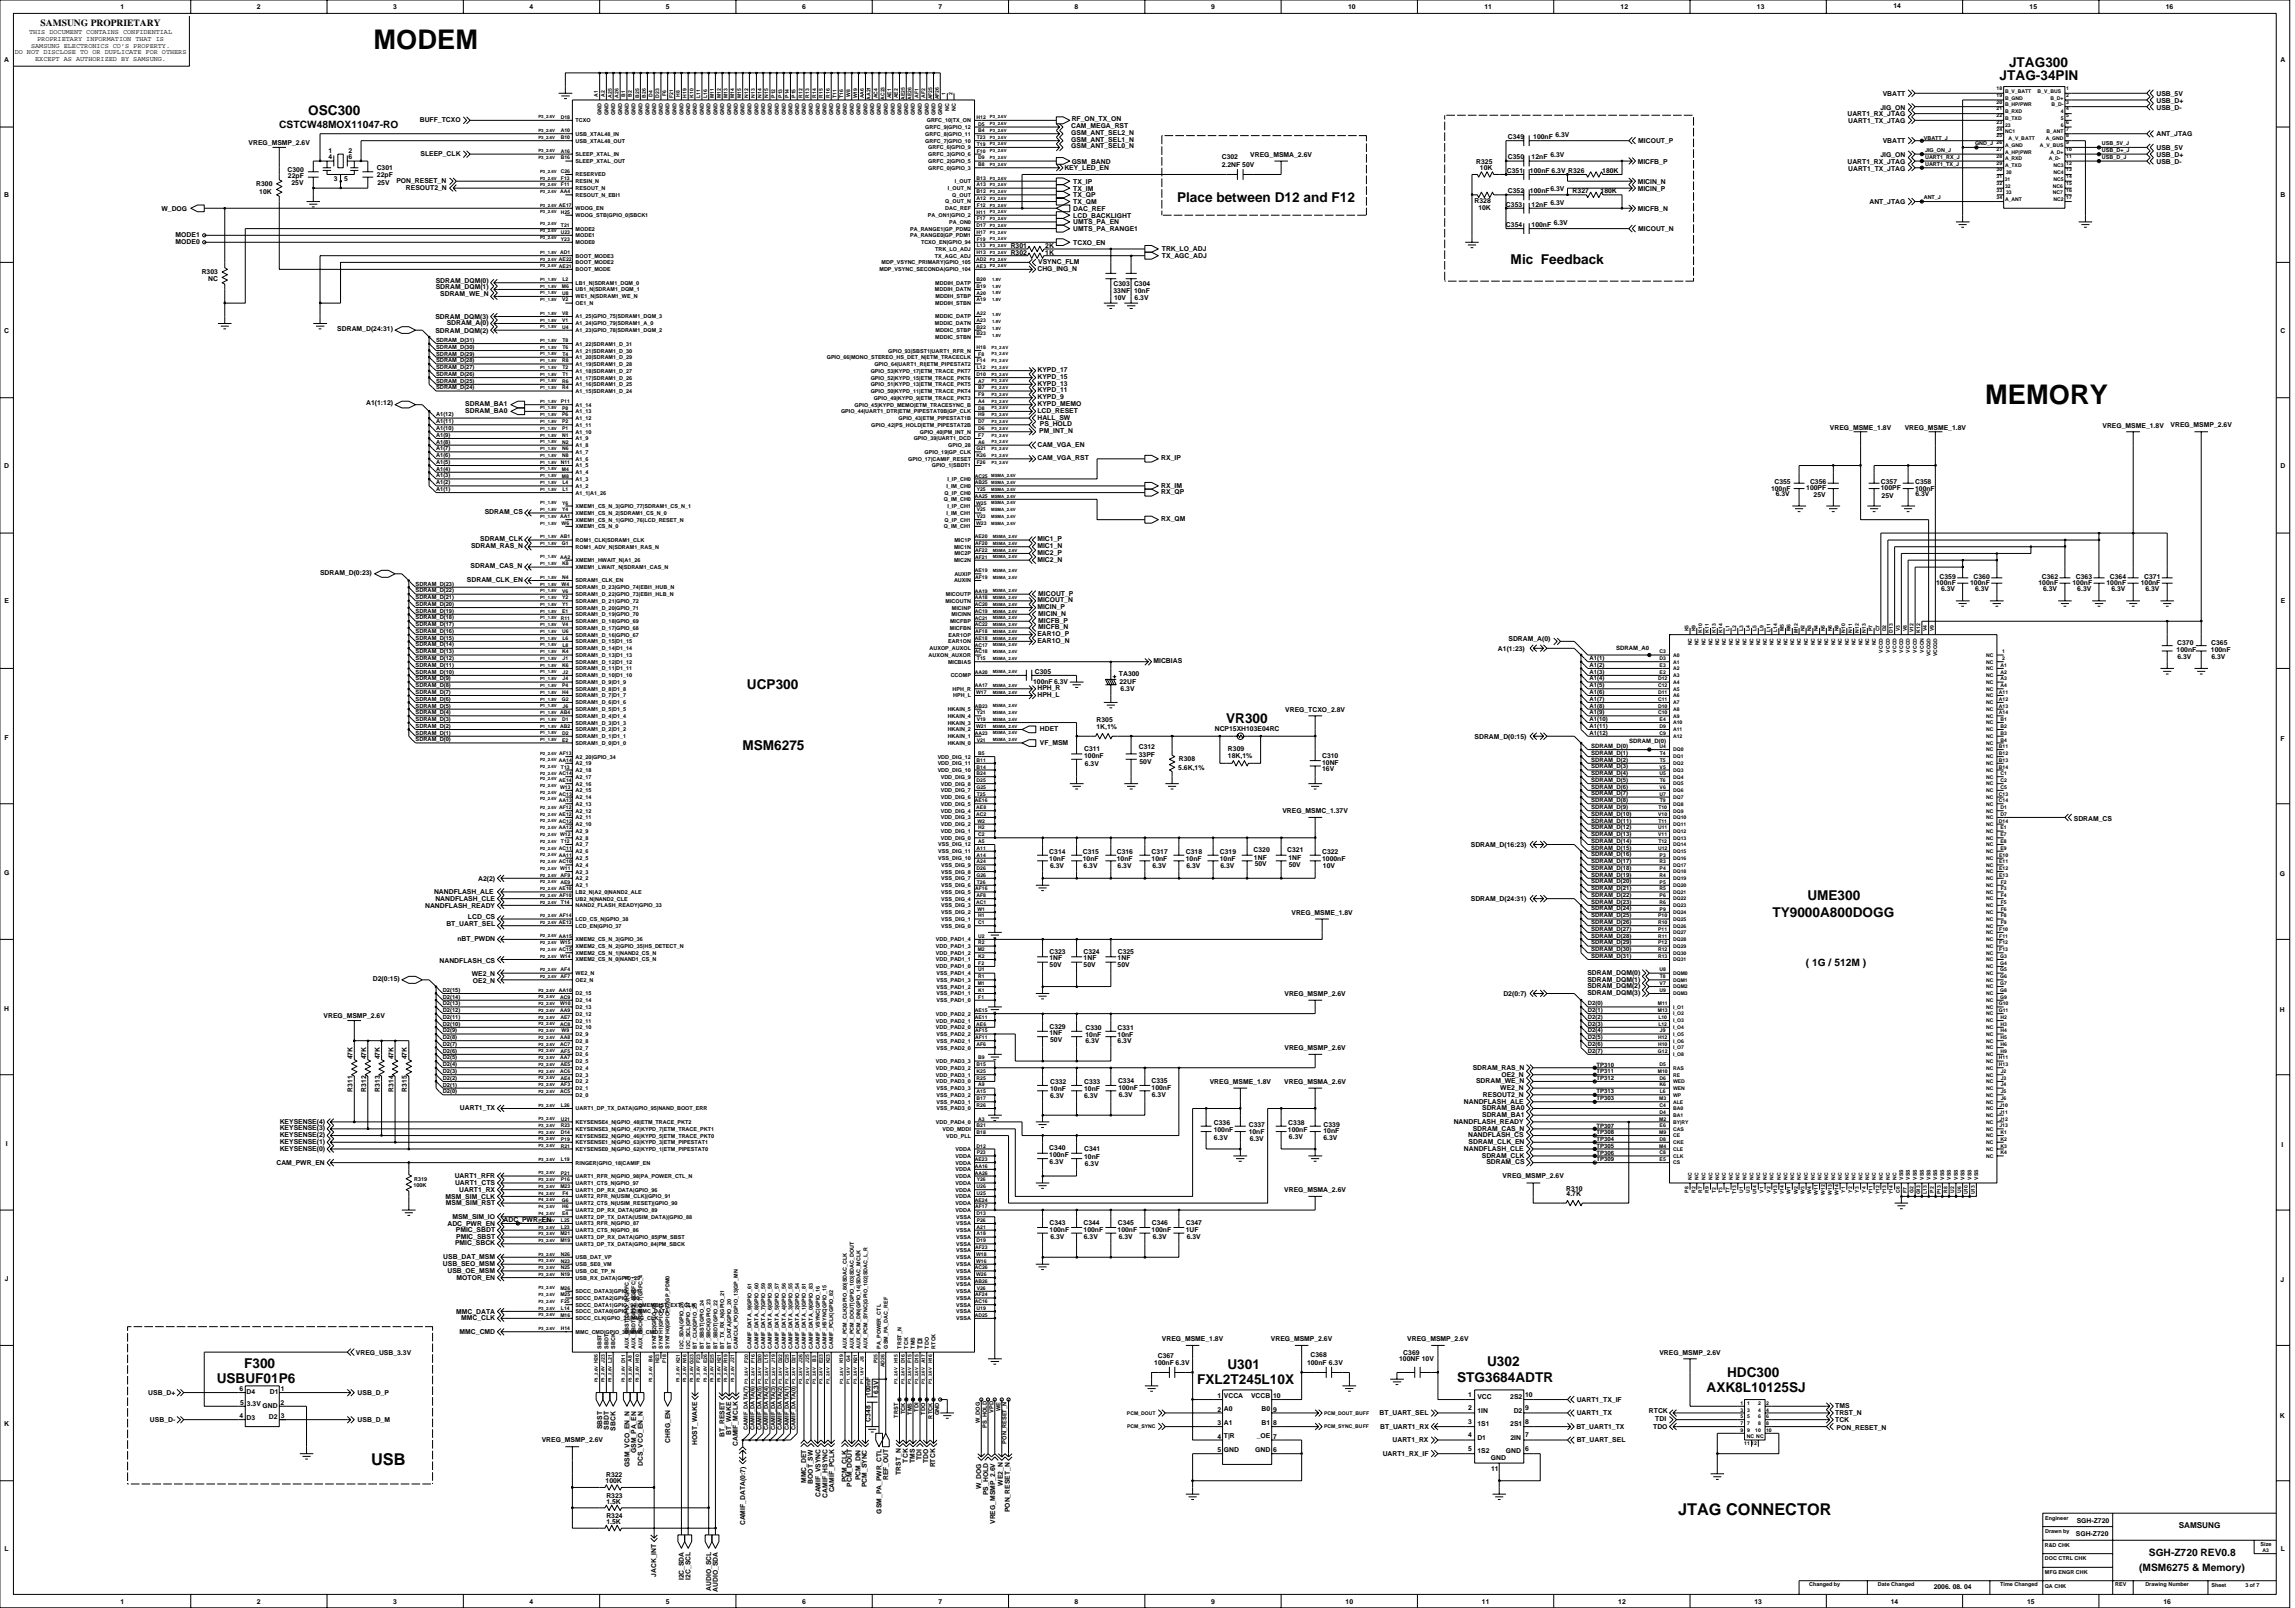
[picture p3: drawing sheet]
<svg xmlns="http://www.w3.org/2000/svg" width="725mm" height="508mm" viewBox="0 0 725 508" stroke-linecap="round" stroke-linejoin="round" font-family="sans-serif">
<defs><g id="words">
<g font-size="8.5">
<text x="118" y="15.5">MODEM</text>
<text x="627.1" y="127.4">MEMORY</text>
</g>
<g font-size="5.1">
<text x="117.2" y="462.4">USB</text>
<text x="530" y="478.3">JTAG CONNECTOR</text>
</g>
<g font-size="4.3">
<text x="634.6" y="21.1">JTAG300</text>
<text x="631.6" y="25.4">JTAG-34PIN</text>
<text x="97.3" y="36.3">OSC300</text>
<text x="371.8" y="63.7">Place between D12 and F12</text>
<text x="477.2" y="83.4">Mic Feedback</text>
<text x="235.9" y="217.6">UCP300</text>
<text x="387.3" y="228.4">VR300</text>
<text x="234.5" y="236.7">MSM6275</text>
<text x="570.9" y="284.1">UME300</text>
<text x="559.8" y="289.6">TY9000A800DOGG</text>
<text x="469.7" y="431.4">U302</text>
<text x="68.4" y="436.5">USBUF01P6</text>
<text x="77.1" y="432">F300</text>
<text x="378.2" y="437">FXL2T245L10X</text>
<text x="387.7" y="432">U301</text>
<text x="460.3" y="436.3">STG3684ADTR</text>
<text x="545.5" y="434.5">HDC300</text>
<text x="539" y="439.5">AXK8L10125SJ</text>
</g>
<g font-size="3.2">
<text x="88.2" y="40.3">CSTCW48MOX11047-RO</text>
<text x="570.5" y="304.9">( 1G / 512M )</text>
<text x="678.8" y="491.1">SGH-Z720 REV0.8</text>
<text x="675.7" y="496">(MSM6275 &amp; Memory)</text>
</g>
<text font-size="3" x="12.8" y="8.3">SAMSUNG PROPRIETARY</text>
<text font-size="2.6" x="688.2" y="482.3">SAMSUNG</text>
<g font-size="2.2">
<text x="111.3" y="334.5" transform="rotate(-90 111.3 334.5)">47K</text>
<text x="115.7" y="334.5" transform="rotate(-90 115.7 334.5)">47K</text>
<text x="119.9" y="334.5" transform="rotate(-90 119.9 334.5)">47K</text>
<text x="124.3" y="334.5" transform="rotate(-90 124.3 334.5)">47K</text>
<text x="128.5" y="334.5" transform="rotate(-90 128.5 334.5)">47K</text>
<text x="111.3" y="344.6" transform="rotate(-90 111.3 344.6)">R311</text>
<text x="115.7" y="344.6" transform="rotate(-90 115.7 344.6)">R312</text>
<text x="119.9" y="344.6" transform="rotate(-90 119.9 344.6)">R313</text>
<text x="124.3" y="344.6" transform="rotate(-90 124.3 344.6)">R314</text>
<text x="128.5" y="344.6" transform="rotate(-90 128.5 344.6)">R315</text>
<text x="291.4" y="425.7" transform="rotate(-90 291.4 425.7)">TDI</text>
<text x="275" y="440.7" transform="rotate(-90 275 440.7)">100nF</text>
<text x="277.5" y="440.1" transform="rotate(-90 277.5 440.1)">6.3V</text>
<text x="275" y="448.8" transform="rotate(-90 275 448.8)">C348</text>
<text x="190.2" y="451.2" transform="rotate(-90 190.2 451.2)">SBST</text>
<text x="192.3" y="451.4" transform="rotate(-90 192.3 451.4)">SBDT</text>
<text x="194.5" y="451.6" transform="rotate(-90 194.5 451.6)">SBCK</text>
<text x="211.7" y="455.5" transform="rotate(-90 211.7 455.5)">CHRG_EN</text>
<text x="228.8" y="453.6" transform="rotate(-90 228.8 453.6)">BT_RESET</text>
<text x="230.9" y="453" transform="rotate(-90 230.9 453)">BT_WAKE</text>
<text x="200.9" y="458.7" transform="rotate(-90 200.9 458.7)">GSM_PA_EN</text>
<text x="220.2" y="456.1" transform="rotate(-90 220.2 456.1)">HOST_WAKE</text>
<text x="233.1" y="456.5" transform="rotate(-90 233.1 456.5)">CAMIF_MCLK</text>
<text x="286.8" y="461.7" transform="rotate(-90 286.8 461.7)">TCK</text>
<text x="288.9" y="461.8" transform="rotate(-90 288.9 461.8)">TMS</text>
<text x="291.1" y="460.9" transform="rotate(-90 291.1 460.9)">TDI</text>
<text x="293.2" y="461.8" transform="rotate(-90 293.2 461.8)">TDO</text>
<text x="198.8" y="463.1" transform="rotate(-90 198.8 463.1)">GSM_VCO_EN_N</text>
<text x="203.1" y="462.8" transform="rotate(-90 203.1 462.8)">DCS_VCO_EN_N</text>
<text x="267.5" y="468" transform="rotate(-90 267.5 468)">PCM_CLK</text>
<text x="271.9" y="467.3" transform="rotate(-90 271.9 467.3)">PCM_DIN</text>
<text x="280.6" y="467.3" transform="rotate(-90 280.6 467.3)">REF_OUT</text>
<text x="284.6" y="465.6" transform="rotate(-90 284.6 465.6)">TRST_N</text>
<text x="295.4" y="463.2" transform="rotate(-90 295.4 463.2)">RTCK</text>
<text x="254.6" y="468.2" transform="rotate(-90 254.6 468.2)">MMC_DET</text>
<text x="256.8" y="468.4" transform="rotate(-90 256.8 468.4)">BOOT_SW</text>
<text x="259.2" y="472.7" transform="rotate(-90 259.2 472.7)">CAMIF_VSYNC</text>
<text x="261.4" y="472.8" transform="rotate(-90 261.4 472.8)">CAMIF_HSYNC</text>
<text x="263.5" y="471.2" transform="rotate(-90 263.5 471.2)">CAMIF_PCLK</text>
<text x="269.1" y="469.4" transform="rotate(-90 269.1 469.4)">PCM_DOUT</text>
<text x="273.8" y="469.5" transform="rotate(-90 273.8 469.5)">PCM_SYNC</text>
<text x="309.9" y="470.2" transform="rotate(-90 309.9 470.2)">W_DOG</text>
<text x="312.2" y="472" transform="rotate(-90 312.2 472)">PS_HOLD</text>
<text x="316.8" y="469.1" transform="rotate(-90 316.8 469.1)">WE2_N</text>
<text x="278.4" y="477.8" transform="rotate(-90 278.4 477.8)">GSM_PA_PWR_CTL</text>
<text x="318.9" y="477.4" transform="rotate(-90 318.9 477.4)">PON_RESET_N</text>
<text x="235.4" y="481.5" transform="rotate(-90 235.4 481.5)">CAMIF_DATA(0:7)</text>
<text x="314.4" y="481.1" transform="rotate(-90 314.4 481.1)">VREG_MSMP_2.6V</text>
<text x="207.2" y="497.8" transform="rotate(-90 207.2 497.8)">JACK_INT</text>
<text x="216" y="498.9" transform="rotate(-90 216 498.9)">I2C_SDA</text>
<text x="218.2" y="498.7" transform="rotate(-90 218.2 498.7)">I2C_SCL</text>
<text x="224.6" y="502.2" transform="rotate(-90 224.6 502.2)">AUDIO_SCL</text>
<text x="226.8" y="502.5" transform="rotate(-90 226.8 502.5)">AUDIO_SDA</text>
</g>
<g font-size="2.1">
<text x="38.1" y="2.9">1</text>
<text x="81.1" y="2.9">2</text>
<text x="124.2" y="2.9">3</text>
<text x="167.2" y="2.9">4</text>
<text x="210.3" y="2.9">5</text>
<text x="253.4" y="2.9">6</text>
<text x="296.4" y="2.9">7</text>
<text x="339.5" y="2.9">8</text>
<text x="382.6" y="2.9">9</text>
<text x="425.8" y="2.9">10</text>
<text x="468.9" y="2.9">11</text>
<text x="511.9" y="2.9">12</text>
<text x="555" y="2.9">13</text>
<text x="598.1" y="2.6">14</text>
<text x="641.1" y="2.9">15</text>
<text x="684.1" y="2.9">16</text>
<text x="9.2" y="10.8">THIS DOCUMENT CONTAINS CONFIDENTIAL</text>
<text x="4.7" y="17.2">DO NOT DISCLOSE TO OR DUPLICATE FOR OTHERS</text>
<text x="9.8" y="15.1">SAMSUNG ELECTRONICS CO’S PROPERTY.</text>
<text x="11.8" y="13">PROPRIETARY INFORMATION THAT IS</text>
<text x="1.3" y="19.6">A</text>
<text x="11.1" y="19.4">EXCEPT AS AUTHORIZED BY SAMSUNG.</text>
<text x="720.4" y="19.6">A</text>
<text x="594" y="34.6">JIG_ON</text>
<text x="594.7" y="30.3">VBATT</text>
<text x="681.2" y="30.3">USB_5V</text>
<text x="681.2" y="32.5">USB_D+</text>
<text x="681.2" y="34.6">USB_D-</text>
<text x="132.6" y="38.7">BUFF_TCXO</text>
<text x="338.4" y="40.4">CAM_MEGA_RST</text>
<text x="338.5" y="38.3">RF_ON_TX_ON</text>
<text x="583.6" y="36.7">UART1_RX_JTAG</text>
<text x="583.8" y="38.9">UART1_TX_JTAG</text>
<text x="78.5" y="45.7">VREG_MSMP_2.6V</text>
<text x="338.4" y="42.5">GSM_ANT_SEL2_N</text>
<text x="338.4" y="44.7">GSM_ANT_SEL1_N</text>
<text x="338.4" y="46.8">GSM_ANT_SEL0_N</text>
<text x="476.3" y="43.8">C349</text>
<text x="484.3" y="43.8">100nF</text>
<text x="491.3" y="43.3">6.3V</text>
<text x="517.5" y="45">MICOUT_P</text>
<text x="594.7" y="45.3">VBATT</text>
<text x="681.2" y="47.4">USB_5V</text>
<text x="681.2" y="42.9">ANT_JTAG</text>
<text x="103.8" y="50.3">4</text>
<text x="103.8" y="48.2">1</text>
<text x="110.1" y="50.3">6</text>
<text x="110.1" y="48.2">2</text>
<text x="119" y="53.6">C301</text>
<text x="132.8" y="49.3">SLEEP_CLK</text>
<text x="336.2" y="53.7">KEY_LED_EN</text>
<text x="338.5" y="51.6">GSM_BAND</text>
<text x="385.9" y="50.3">C302</text>
<text x="385.9" y="52.7">2.2NF 50V</text>
<text x="394.9" y="49.4">VREG_MSMA_2.6V</text>
<text x="466.3" y="51.7">R325</text>
<text x="467.5" y="53.8">10K</text>
<text x="476.3" y="50.3">C350</text>
<text x="483.8" y="50.3">12nF</text>
<text x="489.8" y="49.7">6.3V</text>
<text x="517.3" y="51.7">MICFB_P</text>
<text x="583.6" y="51.7">UART1_RX_JTAG</text>
<text x="583.8" y="53.8">UART1_TX_JTAG</text>
<text x="594" y="49.6">JIG_ON</text>
<text x="681.2" y="51.7">USB_D-</text>
<text x="681.2" y="49.6">USB_D+</text>
<text x="80.9" y="58.7">R300</text>
<text x="90.8" y="54.2">C300</text>
<text x="91" y="56.3">22pF</text>
<text x="92.1" y="58.3">25V</text>
<text x="105.4" y="57.2">3</text>
<text x="108.7" y="57">5</text>
<text x="119.1" y="55.8">22pF</text>
<text x="119.2" y="58.3">25V</text>
<text x="125.2" y="57.7">PON_RESET_N</text>
<text x="128.2" y="59.8">RESOUT2_N</text>
<text x="339" y="58">TX_IP</text>
<text x="476" y="54.6">C351</text>
<text x="483.3" y="54.6">100nF 6.3V R326</text>
<text x="506.1" y="54.6">180K</text>
<text x="517.3" y="58.2">MICIN_N</text>
<text x="1.3" y="62.3">B</text>
<text x="81.9" y="61.1">10K</text>
<text x="339" y="60.2">TX_IM</text>
<text x="339" y="62.3">TX_QP</text>
<text x="339" y="64.4">TX_QM</text>
<text x="465.8" y="64.1">R328</text>
<text x="475.7" y="65.2">C353</text>
<text x="476.3" y="60.9">C352</text>
<text x="483.3" y="60.9">100nF</text>
<text x="483.8" y="65.2">12nF</text>
<text x="489.8" y="64.7">6.3V</text>
<text x="489.8" y="60.4">6.3V</text>
<text x="496.8" y="60.9">R327</text>
<text x="505.6" y="60.9">180K</text>
<text x="517.3" y="60.3">MICIN_P</text>
<text x="590.5" y="64.5">ANT_JTAG</text>
<text x="720.4" y="62.3">B</text>
<text x="51" y="66.5">W_DOG</text>
<text x="339" y="68.7">LCD_BACKLIGHT</text>
<text x="339" y="66.5">DAC_REF</text>
<text x="339" y="70.8">UMTS_PA_EN</text>
<text x="467" y="66.3">10K</text>
<text x="475.7" y="71.7">C354</text>
<text x="483.8" y="71.7">100nF</text>
<text x="490.8" y="71">6.3V</text>
<text x="517.3" y="66.7">MICFB_N</text>
<text x="55.5" y="74.9">MODE1</text>
<text x="55.5" y="77">MODE0</text>
<text x="339" y="72.9">UMTS_PA_RANGE1</text>
<text x="339" y="77.3">TCXO_EN</text>
<text x="517.5" y="72.8">MICOUT_N</text>
<text x="319.3" y="80.5">R302</text>
<text x="319.3" y="78.3">R301</text>
<text x="328" y="83.4">VSYNC_FLM</text>
<text x="330.2" y="80.5">1K</text>
<text x="330.2" y="78.3">2K</text>
<text x="367" y="81.5">TX_AGC_ADJ</text>
<text x="367" y="79.4">TRK_LO_ADJ</text>
<text x="63.7" y="86.6">R303</text>
<text x="65.8" y="88.7">NC</text>
<text x="137.6" y="89.2">SDRAM_DQM(0)</text>
<text x="327.7" y="85.5">CHG_ING_N</text>
<text x="137.6" y="91.3">SDRAM_DQM(1)</text>
<text x="139.1" y="93.5">SDRAM_WE_N</text>
<text x="351.7" y="92.5">33NF</text>
<text x="351.7" y="90.4">C303</text>
<text x="351.9" y="94.6">10V</text>
<text x="358.2" y="90.4">C304</text>
<text x="358.2" y="92.5">10nF</text>
<text x="358.4" y="94.6">6.3V</text>
<text x="137.5" y="100.6">SDRAM_DQM(3)</text>
<text x="1.3" y="105">C</text>
<text x="106.5" y="104.5">SDRAM_D(24:31)</text>
<text x="137.5" y="105.1">SDRAM_DQM(2)</text>
<text x="141.1" y="102.6">SDRAM_A(0)</text>
<text x="720.4" y="105">C</text>
<text x="327.7" y="117.5">KYPD_17</text>
<text x="327.7" y="119.7">KYPD_15</text>
<text x="327.7" y="121.8">KYPD_13</text>
<text x="327.7" y="123.9">KYPD_11</text>
<text x="115.7" y="127.9">A1(1:12)</text>
<text x="146.9" y="128.1">SDRAM_BA1</text>
<text x="146.9" y="130.2">SDRAM_BA0</text>
<text x="327.7" y="126.1">KYPD_9</text>
<text x="327.7" y="128.2">KYPD_MEMO</text>
<text x="327.7" y="130.3">LCD_RESET</text>
<text x="327.7" y="132.4">HALL_SW</text>
<text x="328.3" y="136.8">PM_INT_N</text>
<text x="328.5" y="134.6">PS_HOLD</text>
<text x="578" y="135.7">VREG_MSME_1.8V</text>
<text x="601.6" y="135.7">VREG_MSME_1.8V</text>
<text x="664.1" y="135.1">VREG_MSME_1.8V</text>
<text x="685.6" y="134.9">VREG_MSMP_2.6V</text>
<text x="327.7" y="141">CAM_VGA_EN</text>
<text x="1.3" y="147.7">D</text>
<text x="327.7" y="145.3">CAM_VGA_RST</text>
<text x="366.8" y="145.4">RX_IP</text>
<text x="720.4" y="147.7">D</text>
<text x="366.8" y="153.9">RX_IM</text>
<text x="559.4" y="155">100nF</text>
<text x="560.5" y="152.8">C355</text>
<text x="570.6" y="154.8">100PF</text>
<text x="571.7" y="152.7">C356</text>
<text x="594.1" y="152.7">C357</text>
<text x="594.1" y="154.8">100PF</text>
<text x="604.9" y="155">100nF</text>
<text x="604.9" y="152.8">C358</text>
<text x="366.8" y="156">RX_QP</text>
<text x="561" y="156.6">6.3V</text>
<text x="572.9" y="157">25V</text>
<text x="594.4" y="157.2">25V</text>
<text x="605" y="156.6">6.3V</text>
<text x="153.1" y="162.4">SDRAM_CS</text>
<text x="366.8" y="164.6">RX_QM</text>
<text x="148.8" y="173">SDRAM_RAS_N</text>
<text x="151.7" y="170.9">SDRAM_CLK</text>
<text x="327.7" y="173">MIC1_N</text>
<text x="327.7" y="170.9">MIC1_P</text>
<text x="148.6" y="179.3">SDRAM_CAS_N</text>
<text x="327.7" y="175.2">MIC2_P</text>
<text x="327.7" y="177.4">MIC2_N</text>
<text x="101.1" y="181.4">SDRAM_D(0:23)</text>
<text x="147.5" y="183.8">SDRAM_CLK_EN</text>
<text x="611.6" y="184.8">100nF</text>
<text x="612.7" y="182.8">C359</text>
<text x="622.3" y="184.7">100nF</text>
<text x="623.4" y="182.7">C360</text>
<text x="643.9" y="184.8">100nF</text>
<text x="645" y="182.8">C362</text>
<text x="654.6" y="184.8">100nF</text>
<text x="655.7" y="182.8">C363</text>
<text x="665.4" y="184.8">100nF</text>
<text x="666.5" y="182.8">C364</text>
<text x="676.2" y="184.8">100nF</text>
<text x="677.3" y="182.8">C371</text>
<text x="1.4" y="190.5">E</text>
<text x="327.7" y="190.1">MICOUT_N</text>
<text x="328" y="188">MICOUT_P</text>
<text x="613.1" y="186.4">6.3V</text>
<text x="623.9" y="186.4">6.3V</text>
<text x="645.4" y="186.4">6.3V</text>
<text x="656.2" y="186.4">6.3V</text>
<text x="666.9" y="186.4">6.3V</text>
<text x="677.7" y="186.4">6.3V</text>
<text x="720.4" y="190.5">E</text>
<text x="327.7" y="192.3">MICIN_P</text>
<text x="328" y="196.6">MICFB_P</text>
<text x="328" y="194.5">MICIN_N</text>
<text x="327.7" y="203">EAR1O_N</text>
<text x="327.7" y="200.9">EAR1O_P</text>
<text x="328" y="198.7">MICFB_N</text>
<text x="476.5" y="202.2">SDRAM_A(0)</text>
<text x="687.7" y="203.6">C370</text>
<text x="698.5" y="203.6">C365</text>
<text x="364.4" y="209.4">MICBIAS</text>
<text x="473.2" y="205.4">A1(1:23)</text>
<text x="687.6" y="205.9">100nF</text>
<text x="687.8" y="208.1">6.3V</text>
<text x="698.4" y="205.9">100nF</text>
<text x="698.6" y="208.1">6.3V</text>
<text x="326.3" y="215.8">100nF 6.3V</text>
<text x="326.9" y="212.6">C305</text>
<text x="353.5" y="213.5">TA300</text>
<text x="353.6" y="215.9">22UF</text>
<text x="327.7" y="220.1">HPH_L</text>
<text x="327.7" y="218">HPH_R</text>
<text x="354" y="218.1">6.3V</text>
<text x="346.4" y="227.9">R305</text>
<text x="406" y="224.6">VREG_TCXO_2.8V</text>
<text x="1.5" y="233.6">F</text>
<text x="328.5" y="230.8">HDET</text>
<text x="346.4" y="230">1K,1%</text>
<text x="383.7" y="230.8">NCP15XH103E04RC</text>
<text x="465.8" y="233.2">SDRAM_D(0:15)</text>
<text x="720.3" y="233.9">F</text>
<text x="328.5" y="235.1">VF_MSM</text>
<text x="342.4" y="237.2">C311</text>
<text x="342.4" y="239.4">100nF</text>
<text x="359.7" y="236.5">C312</text>
<text x="359.7" y="238.9">33PF</text>
<text x="387.9" y="237.2">R309</text>
<text x="387.9" y="239.3">18K,1%</text>
<text x="417.6" y="239.3">C310</text>
<text x="342.7" y="241.8">6.3V</text>
<text x="359.9" y="241.2">50V</text>
<text x="372.2" y="243.1">5.6K,1%</text>
<text x="372.4" y="240.3">R308</text>
<text x="417.6" y="243.5">16V</text>
<text x="417.6" y="241.4">10NF</text>
<text x="405.1" y="256.7">VREG_MSMC_1.37V</text>
<text x="655.1" y="259.1">SDRAM_CS</text>
<text x="331.4" y="269.6">C314</text>
<text x="342" y="269.6">C315</text>
<text x="352.8" y="269.6">C316</text>
<text x="363.8" y="269.6">C317</text>
<text x="374.6" y="269.6">C318</text>
<text x="385.3" y="269.6">C319</text>
<text x="396" y="269.1">C320</text>
<text x="406.6" y="269.1">C321</text>
<text x="417.6" y="269.6">C322</text>
<text x="464.6" y="267.4">SDRAM_D(16:23)</text>
<text x="331.4" y="271.8">10nF</text>
<text x="331.7" y="273.9">6.3V</text>
<text x="342" y="271.8">10nF</text>
<text x="342.3" y="273.9">6.3V</text>
<text x="352.8" y="271.8">10nF</text>
<text x="353" y="273.9">6.3V</text>
<text x="363.8" y="271.8">10nF</text>
<text x="364" y="273.9">6.3V</text>
<text x="374.6" y="271.8">10nF</text>
<text x="374.8" y="273.9">6.3V</text>
<text x="385.3" y="271.8">10nF</text>
<text x="385.5" y="273.9">6.3V</text>
<text x="396.1" y="271.4">1NF</text>
<text x="396.3" y="273.5">50V</text>
<text x="407" y="271.5">1NF</text>
<text x="407.1" y="273.7">50V</text>
<text x="417.6" y="271.8">1000nF</text>
<text x="417.9" y="274">10V</text>
<text x="1.3" y="276.3">G</text>
<text x="151" y="278.2">A2(2)</text>
<text x="720.1" y="276.6">G</text>
<text x="134.3" y="286.8">NANDFLASH_READY</text>
<text x="137.1" y="282.3">NANDFLASH_ALE</text>
<text x="137.5" y="284.6">NANDFLASH_CLE</text>
<text x="464.6" y="284.5">SDRAM_D(24:31)</text>
<text x="141" y="292.3">BT_UART_SEL</text>
<text x="147.8" y="290.1">LCD_CS</text>
<text x="408" y="288.8">VREG_MSME_1.8V</text>
<text x="144.5" y="297.2">nBT_PWDN</text>
<text x="138.8" y="303.9">NANDFLASH_CS</text>
<text x="331.5" y="303.2">1NF</text>
<text x="331.5" y="301.1">C323</text>
<text x="331.5" y="305.3">50V</text>
<text x="342.2" y="301.1">C324</text>
<text x="342.3" y="305.3">50V</text>
<text x="342.3" y="303.2">1NF</text>
<text x="353" y="305.3">50V</text>
<text x="353" y="303.2">1NF</text>
<text x="353.1" y="301.1">C325</text>
<text x="117.8" y="309.6">D2(0:15)</text>
<text x="149" y="308.1">WE2_N</text>
<text x="149.4" y="310.2">OE2_N</text>
<text x="501.4" y="307.7">SDRAM_DQM(0)</text>
<text x="501.4" y="309.9">SDRAM_DQM(1)</text>
<text x="405.7" y="314.4">VREG_MSMP_2.6V</text>
<text x="474.9" y="314.4">D2(0:7)</text>
<text x="501.4" y="312">SDRAM_DQM(2)</text>
<text x="501.4" y="314.2">SDRAM_DQM(3)</text>
<text x="1.3" y="319.1">H</text>
<text x="102.2" y="321.4">VREG_MSMP_2.6V</text>
<text x="720.2" y="319.3">H</text>
<text x="331.5" y="326.9">1NF</text>
<text x="331.5" y="324.8">C329</text>
<text x="331.7" y="329.1">50V</text>
<text x="342.9" y="329.4">6.3V</text>
<text x="342.9" y="327.3">10nF</text>
<text x="342.9" y="325.1">C330</text>
<text x="353" y="327.3">10nF</text>
<text x="353" y="329.4">6.3V</text>
<text x="353" y="325.1">C331</text>
<text x="405.7" y="331.5">VREG_MSMP_2.6V</text>
<text x="353.2" y="341.8">C334</text>
<text x="363.7" y="341.8">C335</text>
<text x="465.2" y="337.7">SDRAM_RAS_N</text>
<text x="466.3" y="341.9">SDRAM_WE_N</text>
<text x="474.3" y="339.9">OE2_N</text>
<text x="331.7" y="342.2">C332</text>
<text x="331.7" y="346.5">6.3V</text>
<text x="331.7" y="344.4">10nF</text>
<text x="342.4" y="346.5">6.3V</text>
<text x="342.4" y="342.2">C333</text>
<text x="342.4" y="344.4">10nF</text>
<text x="353.3" y="344">100nF</text>
<text x="353.4" y="346.2">6.3V</text>
<text x="363.8" y="344">100nF</text>
<text x="363.8" y="346.2">6.3V</text>
<text x="382.1" y="342.2">VREG_MSME_1.8V</text>
<text x="405.7" y="342.2">VREG_MSMA_2.6V</text>
<text x="468.4" y="346.3">RESOUT2_N</text>
<text x="473.9" y="344.2">WE2_N</text>
<text x="145.3" y="350.5">UART1_TX</text>
<text x="462.4" y="348.4">NANDFLASH_ALE</text>
<text x="468.2" y="350.5">SDRAM_BA0</text>
<text x="468.2" y="352.7">SDRAM_BA1</text>
<text x="88.4" y="358.9">KEYSENSE(2)</text>
<text x="88.4" y="356.8">KEYSENSE(3)</text>
<text x="88.4" y="354.7">KEYSENSE(4)</text>
<text x="383.4" y="357.5">100nF</text>
<text x="383.4" y="355.3">C336</text>
<text x="383.5" y="359.8">6.3V</text>
<text x="394.5" y="358">10nF</text>
<text x="394.5" y="355.8">C337</text>
<text x="406.8" y="357.5">100nF</text>
<text x="407" y="355.3">C338</text>
<text x="407.2" y="359.6">6.3V</text>
<text x="418.1" y="355.7">C339</text>
<text x="418.1" y="357.8">10nF</text>
<text x="459.2" y="354.8">NANDFLASH_READY</text>
<text x="463.7" y="359.1">NANDFLASH_CS</text>
<text x="465.2" y="356.9">SDRAM_CAS_N</text>
<text x="1.8" y="361.8">I</text>
<text x="88.4" y="363.2">KEYSENSE(0)</text>
<text x="88.4" y="361">KEYSENSE(1)</text>
<text x="331.4" y="365.4">100nF</text>
<text x="331.4" y="363">C340</text>
<text x="342.4" y="363.4">C341</text>
<text x="342.4" y="365.8">10nF</text>
<text x="394.8" y="360.2">6.3V</text>
<text x="418.1" y="360">6.3V</text>
<text x="462.4" y="363.4">NANDFLASH_CLE</text>
<text x="463.9" y="361.2">SDRAM_CLK_EN</text>
<text x="468.1" y="365.4">SDRAM_CLK</text>
<text x="720.7" y="362.1">I</text>
<text x="87.3" y="367.6">CAM_PWR_EN</text>
<text x="143.6" y="371.9">UART1_RFR</text>
<text x="331.5" y="367.5">6.3V</text>
<text x="342.7" y="368.1">6.3V</text>
<text x="469.5" y="367.5">SDRAM_CS</text>
<text x="143.7" y="374.1">UART1_CTS</text>
<text x="145.1" y="376.2">UART1_RX</text>
<text x="405.7" y="376.3">VREG_MSMA_2.6V</text>
<text x="474.6" y="372">VREG_MSMP_2.6V</text>
<text x="494.8" y="375.9">R310</text>
<text x="494.9" y="377.7">4.7K</text>
<text x="140.8" y="378.4">MSM_SIM_CLK</text>
<text x="140.9" y="380.5">MSM_SIM_RST</text>
<text x="141.3" y="386.9">ADC_PWR_EN</text>
<text x="142.9" y="384.7">MSM_SIM_IO</text>
<text x="144" y="388.9">PMIC_SBDT</text>
<text x="159.1" y="385.7">ADC_PWR_EN</text>
<text x="331.5" y="386.8">C343</text>
<text x="331.5" y="388.9">100nF</text>
<text x="342.2" y="386.8">C344</text>
<text x="342.3" y="388.9">100nF</text>
<text x="353" y="388.9">100nF</text>
<text x="353.1" y="386.8">C345</text>
<text x="363.8" y="388.9">100nF</text>
<text x="363.8" y="386.8">C346</text>
<text x="374.6" y="386.8">C347</text>
<text x="374.6" y="388.9">1UF</text>
<text x="143.7" y="393.1">PMIC_SBCK</text>
<text x="144.1" y="391">PMIC_SBST</text>
<text x="331.8" y="391">6.3V</text>
<text x="342.4" y="391">6.3V</text>
<text x="353.4" y="391">6.3V</text>
<text x="364.1" y="391">6.3V</text>
<text x="374.8" y="391">6.3V</text>
<text x="139.9" y="399.7">USB_SEO_MSM</text>
<text x="140" y="397.6">USB_DAT_MSM</text>
<text x="141.3" y="401.8">USB_OE_MSM</text>
<text x="1.5" y="404.5">J</text>
<text x="144.2" y="404">MOTOR_EN</text>
<text x="720.4" y="404.8">J</text>
<text x="144.1" y="414.7">MMC_DATA</text>
<text x="145.7" y="416.8">MMC_CLK</text>
<text x="145.2" y="421.1">MMC_CMD</text>
<text x="367" y="423.3">VREG_MSME_1.8V</text>
<text x="401.5" y="423.3">VREG_MSMP_2.6V</text>
<text x="444.5" y="423.3">VREG_MSMP_2.6V</text>
<text x="112.4" y="427.6">VREG_USB_3.3V</text>
<text x="364.6" y="430.9">100nF 6.3V</text>
<text x="365.7" y="428.8">C367</text>
<text x="412.9" y="430.9">100nF 6.3V</text>
<text x="414" y="428.5">C368</text>
<text x="442" y="429.8">100NF 10V</text>
<text x="443.3" y="427.7">C369</text>
<text x="524.2" y="427.6">VREG_MSMP_2.6V</text>
<text x="46.8" y="440.4">USB_D+</text>
<text x="75.7" y="439.1">6</text>
<text x="75.9" y="443.4">5</text>
<text x="77.9" y="440.2">D4</text>
<text x="78" y="443.9">3.3V GND</text>
<text x="85.2" y="440.1">D1</text>
<text x="88.6" y="443.4">2</text>
<text x="88.7" y="439.1">1</text>
<text x="112.9" y="440.4">USB_D_P</text>
<text x="384.6" y="441.4">1</text>
<text x="386.6" y="441.3">VCCA</text>
<text x="395.2" y="441.3">VCCB</text>
<text x="402.1" y="441.4">10</text>
<text x="463.8" y="441">1</text>
<text x="466.7" y="441.8">VCC</text>
<text x="477.1" y="441.8">2S2</text>
<text x="481.8" y="441">10</text>
<text x="498" y="442.6">UART1_TX_IF</text>
<text x="47.4" y="448.9">USB_D-</text>
<text x="75.7" y="447.7">4</text>
<text x="77.9" y="448.2">D3</text>
<text x="85" y="448.1">D2</text>
<text x="88.7" y="447.7">3</text>
<text x="112.9" y="448.9">USB_D_M</text>
<text x="384.6" y="445.6">2</text>
<text x="384.6" y="449.9">3</text>
<text x="386.6" y="445.6">A0</text>
<text x="386.6" y="449.9">A1</text>
<text x="398.5" y="445.6">B0</text>
<text x="398.5" y="449.9">B1</text>
<text x="402.1" y="445.6">9</text>
<text x="402.1" y="449.9">8</text>
<text x="435.8" y="446.8">BT_UART_SEL</text>
<text x="463.8" y="445.2">2</text>
<text x="463.8" y="449.5">3</text>
<text x="466.7" y="446">1IN</text>
<text x="478.1" y="446">D2</text>
<text x="481.8" y="449.5">8</text>
<text x="481.8" y="445.2">9</text>
<text x="498" y="446.8">UART1_TX</text>
<text x="520.9" y="446">RTCK</text>
<text x="522.9" y="448.7">TDI</text>
<text x="579.7" y="448.8">TCK</text>
<text x="579.7" y="446.7">TRST_N</text>
<text x="579.7" y="444.6">TMS</text>
<text x="720.2" y="447.5">K</text>
<text x="1.3" y="450">K</text>
<text x="171.1" y="455.4">VREG_MSMP_2.6V</text>
<text x="384.6" y="454.2">4</text>
<text x="386.6" y="454.1">T|R</text>
<text x="397" y="454.1">_OE</text>
<text x="402.1" y="454.2">7</text>
<text x="436" y="451.2">BT_UART1_RX</text>
<text x="439.9" y="455.4">UART1_RX</text>
<text x="463.8" y="453.8">4</text>
<text x="466.7" y="454.5">D1</text>
<text x="466.7" y="450.3">1S1</text>
<text x="477.1" y="450.3">2S1</text>
<text x="477.1" y="454.5">2IN</text>
<text x="481.8" y="453.8">7</text>
<text x="498" y="451.2">BT_UART1_TX</text>
<text x="498" y="455.4">BT_UART_SEL</text>
<text x="522.2" y="451.2">TDO</text>
<text x="580.1" y="451.4">PON_RESET_N</text>
<text x="384.6" y="458.5">5</text>
<text x="386.6" y="458.4">GND</text>
<text x="396.5" y="458.4">GND</text>
<text x="402.1" y="458.5">6</text>
<text x="436.8" y="459.7">UART1_RX_IF</text>
<text x="463.8" y="458.1">5</text>
<text x="466.7" y="458.8">1S2</text>
<text x="470.9" y="461">GND</text>
<text x="475.7" y="458.8">GND</text>
<text x="481.8" y="458.1">6</text>
<text x="191.5" y="466.3">R322</text>
<text x="471" y="464.3">11</text>
<text x="191.3" y="468.3">100K</text>
<text x="191.5" y="472.8">R323</text>
<text x="191.5" y="479.2">R324</text>
<text x="191.5" y="474.7">1.5K</text>
<text x="191.5" y="481.1">1.5K</text>
<text x="655.7" y="484.9">SGH-Z720</text>
<text x="656" y="480.8">SGH-Z720</text>
<text x="1.5" y="489.6">L</text>
<text x="720.5" y="489.6">L</text>
<text x="610.8" y="501.6">2006. 08. 04</text>
<text x="38.1" y="506.2">1</text>
<text x="81.1" y="506.2">2</text>
<text x="124.2" y="506.2">3</text>
<text x="167.2" y="506.2">4</text>
<text x="210.3" y="506.2">5</text>
<text x="253.4" y="506.2">6</text>
<text x="296.4" y="506.2">7</text>
<text x="339.5" y="506.2">8</text>
<text x="382.6" y="506.2">9</text>
<text x="425.1" y="506.2">10</text>
<text x="468.1" y="506.2">11</text>
<text x="511.2" y="506.2">12</text>
<text x="554.2" y="506.2">13</text>
<text x="597.3" y="506.2">14</text>
<text x="640.3" y="506.2">15</text>
<text x="683.4" y="506.2">16</text>
</g>
<g font-size="1.9">
<text x="502.1" y="208.4">A1(1)</text>
<text x="510.6" y="205.3">SDRAM_A0</text>
<text x="502.1" y="210.5">A1(2)</text>
<text x="502.1" y="212.6">A1(3)</text>
<text x="502.1" y="214.8">A1(4)</text>
<text x="502.1" y="219.1">A1(6)</text>
<text x="502.1" y="221.2">A1(7)</text>
<text x="502.1" y="216.9">A1(5)</text>
<text x="502.1" y="223.4">A1(8)</text>
<text x="502.1" y="225.5">A1(9)</text>
<text x="502.1" y="227.6">A1(10)</text>
<text x="502.1" y="229.7">A1(11)</text>
<text x="502.1" y="231.9">A1(12)</text>
<text x="502.6" y="236.1">SDRAM_D(0)</text>
<text x="502.6" y="238.3">SDRAM_D(1)</text>
<text x="514.7" y="234.7">SDRAM_D(0)</text>
<text x="502.6" y="240.5">SDRAM_D(2)</text>
<text x="502.6" y="242.6">SDRAM_D(3)</text>
<text x="502.6" y="244.7">SDRAM_D(4)</text>
<text x="502.6" y="246.8">SDRAM_D(5)</text>
<text x="502.6" y="249">SDRAM_D(6)</text>
<text x="502.6" y="251.1">SDRAM_D(7)</text>
<text x="502.6" y="253.2">SDRAM_D(8)</text>
<text x="502.6" y="255.3">SDRAM_D(9)</text>
<text x="502.6" y="257.5">SDRAM_D(10)</text>
<text x="502.6" y="259.7">SDRAM_D(11)</text>
<text x="502.6" y="261.8">SDRAM_D(12)</text>
<text x="502.6" y="263.9">SDRAM_D(13)</text>
<text x="502.6" y="268.2">SDRAM_D(15)</text>
<text x="502.6" y="266.1">SDRAM_D(14)</text>
<text x="502.6" y="270.3">SDRAM_D(16)</text>
<text x="502.6" y="272.4">SDRAM_D(17)</text>
<text x="502.6" y="274.6">SDRAM_D(18)</text>
<text x="502.6" y="276.8">SDRAM_D(19)</text>
<text x="502.6" y="278.9">SDRAM_D(20)</text>
<text x="502.6" y="281">SDRAM_D(21)</text>
<text x="502.6" y="283.2">SDRAM_D(22)</text>
<text x="502.6" y="285.3">SDRAM_D(23)</text>
<text x="502.6" y="287.4">SDRAM_D(24)</text>
<text x="502.6" y="289.5">SDRAM_D(25)</text>
<text x="502.6" y="291.7">SDRAM_D(26)</text>
<text x="502.6" y="293.8">SDRAM_D(27)</text>
<text x="502.6" y="296">SDRAM_D(28)</text>
<text x="502.6" y="298.1">SDRAM_D(29)</text>
<text x="502.6" y="302.4">SDRAM_D(31)</text>
<text x="502.6" y="300.3">SDRAM_D(30)</text>
<text x="501.5" y="317.4">D2(0)</text>
<text x="501.5" y="319.5">D2(1)</text>
<text x="501.5" y="321.6">D2(2)</text>
<text x="501.5" y="323.8">D2(3)</text>
<text x="501.5" y="325.9">D2(4)</text>
<text x="501.5" y="328">D2(5)</text>
<text x="501.5" y="330.1">D2(6)</text>
<text x="501.5" y="332.3">D2(7)</text>
<text x="504.3" y="338.9">TP311</text>
<text x="504.3" y="336.7">TP310</text>
<text x="504.3" y="341">TP312</text>
<text x="504.3" y="347.4">TP303</text>
<text x="504.3" y="345">TP313</text>
<text x="504.3" y="355.9">TP307</text>
<text x="504.3" y="358.1">TP308</text>
<text x="504.3" y="364.5">TP306</text>
<text x="504.3" y="362.4">TP305</text>
<text x="504.3" y="360.2">TP304</text>
<text x="504.3" y="366.6">TP309</text>
</g>
<g font-size="1.8">
<text x="137.7" y="108">SDRAM_D(31)</text>
<text x="137.7" y="110.1">SDRAM_D(30)</text>
<text x="137.7" y="112.3">SDRAM_D(29)</text>
<text x="137.7" y="114.4">SDRAM_D(28)</text>
<text x="137.7" y="116.5">SDRAM_D(27)</text>
<text x="137.7" y="118.6">SDRAM_D(26)</text>
<text x="137.7" y="120.8">SDRAM_D(25)</text>
<text x="137.7" y="122.9">SDRAM_D(24)</text>
<text x="137.7" y="131.5">A1(12)</text>
<text x="137.7" y="137.9">A1(9)</text>
<text x="137.7" y="135.7">A1(10)</text>
<text x="137.7" y="133.6">A1(11)</text>
<text x="137.7" y="142.1">A1(7)</text>
<text x="137.7" y="140">A1(8)</text>
<text x="137.7" y="148.6">A1(4)</text>
<text x="137.7" y="146.5">A1(5)</text>
<text x="137.7" y="144.3">A1(6)</text>
<text x="137.7" y="155">A1(1)</text>
<text x="137.7" y="152.8">A1(2)</text>
<text x="137.7" y="150.7">A1(3)</text>
<text x="131.3" y="184.9">SDRAM_D(23)</text>
<text x="131.3" y="191.3">SDRAM_D(20)</text>
<text x="131.3" y="187">SDRAM_D(22)</text>
<text x="131.3" y="189.2">SDRAM_D(21)</text>
<text x="131.3" y="193.4">SDRAM_D(19)</text>
<text x="131.3" y="195.5">SDRAM_D(18)</text>
<text x="131.3" y="197.7">SDRAM_D(17)</text>
<text x="131.3" y="199.8">SDRAM_D(16)</text>
<text x="131.3" y="202">SDRAM_D(15)</text>
<text x="131.3" y="204.1">SDRAM_D(14)</text>
<text x="131.3" y="206.3">SDRAM_D(13)</text>
<text x="131.3" y="208.4">SDRAM_D(12)</text>
<text x="131.3" y="210.5">SDRAM_D(11)</text>
<text x="131.3" y="212.6">SDRAM_D(10)</text>
<text x="131.3" y="214.8">SDRAM_D(9)</text>
<text x="131.3" y="216.9">SDRAM_D(8)</text>
<text x="131.3" y="219.1">SDRAM_D(7)</text>
<text x="131.3" y="221.2">SDRAM_D(6)</text>
<text x="131.3" y="225.5">SDRAM_D(4)</text>
<text x="131.3" y="227.6">SDRAM_D(3)</text>
<text x="131.3" y="223.4">SDRAM_D(5)</text>
<text x="131.3" y="229.7">SDRAM_D(2)</text>
<text x="131.3" y="231.9">SDRAM_D(1)</text>
<text x="131.3" y="234">SDRAM_D(0)</text>
<text x="139.9" y="315.2">D2(14)</text>
<text x="139.9" y="317.4">D2(13)</text>
<text x="139.9" y="313">D2(15)</text>
<text x="139.9" y="321.6">D2(11)</text>
<text x="139.9" y="319.5">D2(12)</text>
<text x="139.9" y="323.8">D2(10)</text>
<text x="139.9" y="325.9">D2(9)</text>
<text x="139.9" y="328">D2(8)</text>
<text x="139.9" y="334.5">D2(5)</text>
<text x="139.9" y="332.3">D2(6)</text>
<text x="139.9" y="330.1">D2(7)</text>
<text x="139.9" y="340.9">D2(2)</text>
<text x="139.9" y="338.7">D2(3)</text>
<text x="139.9" y="336.6">D2(4)</text>
<text x="139.9" y="345.1">D2(0)</text>
<text x="139.9" y="343">D2(1)</text>
<text x="283.7" y="447.5" transform="rotate(-90 283.7 447.5)">TRST</text>
<text x="285.9" y="446.5" transform="rotate(-90 285.9 446.5)">TCK</text>
<text x="288" y="446.6" transform="rotate(-90 288 446.6)">TMS</text>
<text x="290.2" y="445.7" transform="rotate(-90 290.2 445.7)">TDI</text>
<text x="292.3" y="446.6" transform="rotate(-90 292.3 446.6)">TDO</text>
<text x="294.5" y="447.8" transform="rotate(-90 294.5 447.8)">RTCK</text>
<text x="296.6" y="446.8" transform="rotate(-90 296.6 446.8)">GND</text>
<text x="309.5" y="449.3" transform="rotate(-90 309.5 449.3)">W_DOG</text>
<text x="313.9" y="446.1" transform="rotate(-90 313.9 446.1)">VPD</text>
<text x="316" y="445.5" transform="rotate(-90 316 445.5)">WE</text>
<text x="236.2" y="451.4" transform="rotate(-90 236.2 451.4)">CAMIF_DATA(7)</text>
<text x="238.3" y="451.4" transform="rotate(-90 238.3 451.4)">CAMIF_DATA(6)</text>
<text x="240.6" y="451.4" transform="rotate(-90 240.6 451.4)">CAMIF_DATA(5)</text>
<text x="242.7" y="451.4" transform="rotate(-90 242.7 451.4)">CAMIF_DATA(4)</text>
<text x="244.8" y="451.4" transform="rotate(-90 244.8 451.4)">CAMIF_DATA(3)</text>
<text x="247" y="451.4" transform="rotate(-90 247 451.4)">CAMIF_DATA(2)</text>
<text x="249.2" y="451.4" transform="rotate(-90 249.2 451.4)">CAMIF_DATA(1)</text>
<text x="251.3" y="451.4" transform="rotate(-90 251.3 451.4)">CAMIF_DATA(0)</text>
<text x="311.7" y="450.9" transform="rotate(-90 311.7 450.9)">PS_HOLD</text>
<text x="317.9" y="455.7" transform="rotate(-90 317.9 455.7)">PON_RESET_N</text>
</g>
<g font-size="1.7">
<text x="299.8" y="35.1" transform="rotate(-90 299.8 35.1)">NC</text>
<text x="302" y="35.1" transform="rotate(-90 302 35.1)">NC</text>
<text x="181.8" y="38.6">TCXO</text>
<text x="190" y="36.5" transform="rotate(-90 190 36.5)">GND</text>
<text x="192.2" y="36.5" transform="rotate(-90 192.2 36.5)">GND</text>
<text x="194.3" y="36.5" transform="rotate(-90 194.3 36.5)">GND</text>
<text x="196.5" y="36.5" transform="rotate(-90 196.5 36.5)">GND</text>
<text x="198.6" y="36.5" transform="rotate(-90 198.6 36.5)">GND</text>
<text x="200.8" y="36.5" transform="rotate(-90 200.8 36.5)">GND</text>
<text x="202.9" y="36.5" transform="rotate(-90 202.9 36.5)">GND</text>
<text x="205.1" y="36.5" transform="rotate(-90 205.1 36.5)">GND</text>
<text x="207.3" y="36.5" transform="rotate(-90 207.3 36.5)">GND</text>
<text x="209.4" y="36.5" transform="rotate(-90 209.4 36.5)">GND</text>
<text x="211.5" y="36.5" transform="rotate(-90 211.5 36.5)">GND</text>
<text x="213.7" y="36.5" transform="rotate(-90 213.7 36.5)">GND</text>
<text x="215.9" y="36.5" transform="rotate(-90 215.9 36.5)">GND</text>
<text x="218" y="36.5" transform="rotate(-90 218 36.5)">GND</text>
<text x="220.1" y="36.5" transform="rotate(-90 220.1 36.5)">GND</text>
<text x="222.3" y="36.5" transform="rotate(-90 222.3 36.5)">GND</text>
<text x="224.5" y="36.5" transform="rotate(-90 224.5 36.5)">GND</text>
<text x="226.6" y="36.5" transform="rotate(-90 226.6 36.5)">GND</text>
<text x="228.7" y="36.5" transform="rotate(-90 228.7 36.5)">GND</text>
<text x="231" y="36.5" transform="rotate(-90 231 36.5)">GND</text>
<text x="233.1" y="36.5" transform="rotate(-90 233.1 36.5)">GND</text>
<text x="235.2" y="36.5" transform="rotate(-90 235.2 36.5)">GND</text>
<text x="237.4" y="36.5" transform="rotate(-90 237.4 36.5)">GND</text>
<text x="239.6" y="36.5" transform="rotate(-90 239.6 36.5)">GND</text>
<text x="241.7" y="36.5" transform="rotate(-90 241.7 36.5)">GND</text>
<text x="243.8" y="36.5" transform="rotate(-90 243.8 36.5)">GND</text>
<text x="246" y="36.5" transform="rotate(-90 246 36.5)">GND</text>
<text x="248.2" y="36.5" transform="rotate(-90 248.2 36.5)">GND</text>
<text x="250.3" y="36.5" transform="rotate(-90 250.3 36.5)">GND</text>
<text x="252.4" y="36.5" transform="rotate(-90 252.4 36.5)">GND</text>
<text x="254.6" y="36.5" transform="rotate(-90 254.6 36.5)">GND</text>
<text x="256.8" y="36.5" transform="rotate(-90 256.8 36.5)">GND</text>
<text x="258.9" y="36.5" transform="rotate(-90 258.9 36.5)">GND</text>
<text x="261.1" y="36.5" transform="rotate(-90 261.1 36.5)">GND</text>
<text x="263.2" y="36.5" transform="rotate(-90 263.2 36.5)">GND</text>
<text x="265.4" y="36.5" transform="rotate(-90 265.4 36.5)">GND</text>
<text x="267.5" y="36.5" transform="rotate(-90 267.5 36.5)">GND</text>
<text x="269.7" y="36.5" transform="rotate(-90 269.7 36.5)">GND</text>
<text x="271.8" y="36.5" transform="rotate(-90 271.8 36.5)">GND</text>
<text x="274" y="36.5" transform="rotate(-90 274 36.5)">GND</text>
<text x="276.1" y="36.5" transform="rotate(-90 276.1 36.5)">GND</text>
<text x="278.3" y="36.5" transform="rotate(-90 278.3 36.5)">GND</text>
<text x="280.4" y="36.5" transform="rotate(-90 280.4 36.5)">GND</text>
<text x="282.6" y="36.5" transform="rotate(-90 282.6 36.5)">GND</text>
<text x="284.8" y="36.5" transform="rotate(-90 284.8 36.5)">GND</text>
<text x="286.9" y="36.5" transform="rotate(-90 286.9 36.5)">GND</text>
<text x="289" y="36.5" transform="rotate(-90 289 36.5)">GND</text>
<text x="291.2" y="36.5" transform="rotate(-90 291.2 36.5)">GND</text>
<text x="292.3" y="40.7">GRFC_9|GPIO_12</text>
<text x="292.7" y="38.6">GRFC_10|TX_ON</text>
<text x="293.4" y="36.5" transform="rotate(-90 293.4 36.5)">GND</text>
<text x="295.5" y="36.5" transform="rotate(-90 295.5 36.5)">GND</text>
<text x="297.6" y="36.5" transform="rotate(-90 297.6 36.5)">GND</text>
<text x="181.8" y="45">USB_XTAL48_OUT</text>
<text x="181.8" y="42.8">USB_XTAL48_IN</text>
<text x="292.3" y="45">GRFC_7|GPIO_10</text>
<text x="292.3" y="42.8">GRFC_8|GPIO_11</text>
<text x="293.2" y="47.2">GRFC_6|GPIO_9</text>
<text x="607.7" y="44.2">VBATT_J</text>
<text x="608.1" y="48">JIG_ON_J</text>
<text x="623.9" y="45.9">GND_J 26</text>
<text x="663.9" y="48">USB_D+_J</text>
<text x="663.9" y="45.9">USB_5V_J</text>
<text x="181.8" y="51.5">SLEEP_XTAL_OUT</text>
<text x="181.8" y="49.3">SLEEP_XTAL_IN</text>
<text x="293.2" y="49.3">GRFC_3|GPIO_6</text>
<text x="293.2" y="51.5">GRFC_2|GPIO_5</text>
<text x="293.2" y="53.6">GRFC_0|GPIO_3</text>
<text x="608.1" y="52.3">UART1_TX_J</text>
<text x="608.1" y="50.1">UART1_RX_J</text>
<text x="663.9" y="50.1">USB_D_J</text>
<text x="181.8" y="57.8">RESIN_N</text>
<text x="181.8" y="55.7">RESERVED</text>
<text x="301.7" y="57.8">I_OUT</text>
<text x="181.8" y="62.1">RESOUT_N_EBI1</text>
<text x="181.8" y="60">RESOUT_N</text>
<text x="298.6" y="64.2">Q_OUT_N</text>
<text x="299.5" y="60">I_OUT_N</text>
<text x="300.8" y="62.1">Q_OUT</text>
<text x="607.7" y="62.7">ANT_J</text>
<text x="181.8" y="68.6">WDOG_STB|GPIO_0|SBCK1</text>
<text x="181.8" y="66.4">WDOG_EN</text>
<text x="293.1" y="68.6">PA_ON1|GPIO_2</text>
<text x="298.6" y="66.4">DAC_REF</text>
<text x="299.8" y="70.7">PA_ON0</text>
<text x="181.8" y="77.1">MODE0</text>
<text x="181.8" y="74.9">MODE1</text>
<text x="181.8" y="72.8">MODE2</text>
<text x="287.5" y="74.9">PA_RANGE0|GP_PDM1</text>
<text x="287.5" y="72.8">PA_RANGE1|GP_PDM2</text>
<text x="290.9" y="77.1">TCXO_EN|GPIO_94</text>
<text x="181.8" y="83.4">BOOT_MODE2</text>
<text x="181.8" y="81.3">BOOT_MODE3</text>
<text x="278.5" y="83.4">MDP_VSYNC_PRIMARY|GPIO_105</text>
<text x="295.3" y="81.3">TX_AGC_ADJ</text>
<text x="295.4" y="79.2">TRK_LO_ADJ</text>
<text x="181.8" y="89.9">LB1_N|SDRAM1_DQM_0</text>
<text x="181.8" y="85.6">BOOT_MODE</text>
<text x="277.8" y="85.6">MDP_VSYNC_SECONDA|GPIO_104</text>
<text x="295.4" y="89.9">MDDIH_DATP</text>
<text x="181.8" y="94.2">WE1_N|SDRAM1_WE_N</text>
<text x="181.8" y="92">UB1_N|SDRAM1_DQM_1</text>
<text x="295.3" y="92">MDDIH_DATN</text>
<text x="295.5" y="94.2">MDDIH_STBP</text>
<text x="181.8" y="100.5">A1_25|GPIO_75|SDRAM1_DQM_3</text>
<text x="181.8" y="96.3">OE1_N</text>
<text x="295.4" y="96.3">MDDIH_STBN</text>
<text x="295.4" y="100.5">MDDIC_DATP</text>
<text x="181.8" y="104.9">A1_23|GPIO_78|SDRAM1_DQM_2</text>
<text x="181.8" y="102.7">A1_24|GPIO_79|SDRAM1_A_0</text>
<text x="295.3" y="102.7">MDDIC_DATN</text>
<text x="295.4" y="107">MDDIC_STBN</text>
<text x="295.5" y="104.9">MDDIC_STBP</text>
<text x="181.8" y="109.1">A1_22|SDRAM1_D_31</text>
<text x="181.8" y="113.4">A1_20|SDRAM1_D_29</text>
<text x="181.8" y="111.3">A1_21|SDRAM1_D_30</text>
<text x="261.2" y="113.4">GPIO_66|MONO_STEREO_HS_DET_N|ETM_TRACECLK</text>
<text x="280.6" y="111.3">GPIO_93|SBST1|UART1_RFR_N</text>
<text x="181.8" y="117.6">A1_18|SDRAM1_D_27</text>
<text x="181.8" y="115.5">A1_19|SDRAM1_D_28</text>
<text x="181.8" y="119.8">A1_17|SDRAM1_D_26</text>
<text x="275" y="117.6">GPIO_53|KYPD_17|ETM_TRACE_PKT7</text>
<text x="275" y="119.8">GPIO_52|KYPD_15|ETM_TRACE_PKT6</text>
<text x="276.2" y="115.5">GPIO_64|UART1_RI|ETM_PIPESTAT2</text>
<text x="181.8" y="124.1">A1_15|SDRAM1_D_24</text>
<text x="181.8" y="121.9">A1_16|SDRAM1_D_25</text>
<text x="275" y="124.1">GPIO_50|KYPD_11|ETM_TRACE_PKT4</text>
<text x="275" y="121.9">GPIO_51|KYPD_13|ETM_TRACE_PKT5</text>
<text x="181.8" y="130.5">A1_13</text>
<text x="181.8" y="128.4">A1_14</text>
<text x="265.7" y="130.5">GPIO_44|UART1_DTR|ETM_PIPESTAT0B|GP_CLK</text>
<text x="270" y="128.4">GPIO_45|KYPD_MEMO|ETM_TRACESYNC_B</text>
<text x="276" y="126.2">GPIO_49|KYPD_9|ETM_TRACE_PKT3</text>
<text x="181.8" y="134.7">A1_11</text>
<text x="181.8" y="132.6">A1_12</text>
<text x="181.8" y="136.9">A1_10</text>
<text x="275.2" y="134.7">GPIO_42|PS_HOLD|ETM_PIPESTAT2B</text>
<text x="283.8" y="132.6">GPIO_43|ETM_PIPESTAT1B</text>
<text x="290.5" y="136.9">GPIO_40|PM_INT_N</text>
<text x="181.8" y="143.3">A1_7</text>
<text x="181.8" y="141.2">A1_8</text>
<text x="181.8" y="139">A1_9</text>
<text x="288.6" y="139">GPIO_39|UART1_DCD</text>
<text x="292.1" y="143.3">GPIO_19|GP_CLK</text>
<text x="299.5" y="141.2">GPIO_28</text>
<text x="181.8" y="145.5">A1_6</text>
<text x="181.8" y="147.6">A1_5</text>
<text x="181.8" y="149.7">A1_4</text>
<text x="286.9" y="145.5">GPIO_17|CAMIF_RESET</text>
<text x="294.4" y="147.6">GPIO_1|SBDT1</text>
<text x="181.8" y="151.8">A1_3</text>
<text x="181.8" y="154">A1_2</text>
<text x="299" y="154">I_IM_CH0</text>
<text x="299.3" y="151.8">I_IP_CH0</text>
<text x="181.8" y="160.4">XMEM1_CS_N_3|GPIO_77|SDRAM1_CS_N_1</text>
<text x="181.8" y="156.1">A1_1|A1_26</text>
<text x="298.1" y="158.2">Q_IM_CH0</text>
<text x="298.4" y="156.1">Q_IP_CH0</text>
<text x="299.3" y="160.4">I_IP_CH1</text>
<text x="181.8" y="162.6">XMEM1_CS_N_2|SDRAM1_CS_N_0</text>
<text x="181.8" y="166.8">XMEM1_CS_N_0</text>
<text x="181.8" y="164.7">XMEM1_CS_N_1|GPIO_76|LCD_RESET_N</text>
<text x="298.1" y="166.8">Q_IM_CH1</text>
<text x="298.4" y="164.7">Q_IP_CH1</text>
<text x="299" y="162.6">I_IM_CH1</text>
<text x="181.8" y="173.2">ROM1_ADV_N|SDRAM1_RAS_N</text>
<text x="181.8" y="171.1">ROM1_CLK|SDRAM1_CLK</text>
<text x="301.4" y="173.2">MIC1N</text>
<text x="301.5" y="171.1">MIC1P</text>
<text x="181.8" y="179.6">XMEM1_LWAIT_N|SDRAM1_CAS_N</text>
<text x="181.8" y="177.4">XMEM1_HWAIT_N|A1_26</text>
<text x="301.4" y="177.4">MIC2N</text>
<text x="301.5" y="175.3">MIC2P</text>
<text x="181.8" y="186">SDRAM1_D_23|GPIO_74|EBI1_HUB_N</text>
<text x="181.8" y="183.9">SDRAM1_CLK_EN</text>
<text x="301.4" y="183.9">AUXIN</text>
<text x="301.5" y="181.8">AUXIP</text>
<text x="181.8" y="190.3">SDRAM1_D_21|GPIO_72</text>
<text x="181.8" y="188.2">SDRAM1_D_22|GPIO_73|EBI1_HLB_N</text>
<text x="298.7" y="190.3">MICOUTN</text>
<text x="298.8" y="188.2">MICOUTP</text>
<text x="181.8" y="192.4">SDRAM1_D_20|GPIO_71</text>
<text x="181.8" y="196.7">SDRAM1_D_18|GPIO_69</text>
<text x="181.8" y="194.5">SDRAM1_D_19|GPIO_70</text>
<text x="300.1" y="196.7">MICFBP</text>
<text x="300.6" y="194.5">MICINN</text>
<text x="300.7" y="192.4">MICINP</text>
<text x="181.8" y="201">SDRAM1_D_16|GPIO_67</text>
<text x="181.8" y="203.1">SDRAM1_D_15|D1_15</text>
<text x="181.8" y="198.9">SDRAM1_D_17|GPIO_68</text>
<text x="299.5" y="203.1">EAR1ON</text>
<text x="299.6" y="201">EAR1OP</text>
<text x="300" y="198.9">MICFBN</text>
<text x="181.8" y="205.3">SDRAM1_D_14|D1_14</text>
<text x="181.8" y="207.4">SDRAM1_D_13|D1_13</text>
<text x="181.8" y="209.5">SDRAM1_D_12|D1_12</text>
<text x="293.3" y="207.4">AUXON_AUXOR</text>
<text x="293.6" y="205.3">AUXOP_AUXOL</text>
<text x="299.5" y="209.5">MICBIAS</text>
<text x="181.8" y="211.6">SDRAM1_D_11|D1_11</text>
<text x="181.8" y="215.9">SDRAM1_D_9|D1_9</text>
<text x="181.8" y="213.8">SDRAM1_D_10|D1_10</text>
<text x="300.3" y="213.8">CCOMP</text>
<text x="181.8" y="218.1">SDRAM1_D_8|D1_8</text>
<text x="181.8" y="220.2">SDRAM1_D_7|D1_7</text>
<text x="300.9" y="218.1">HPH_R</text>
<text x="301.1" y="220.2">HPH_L</text>
<text x="181.8" y="224.5">SDRAM1_D_5|D1_5</text>
<text x="181.8" y="222.4">SDRAM1_D_6|D1_6</text>
<text x="181.8" y="226.6">SDRAM1_D_4|D1_4</text>
<text x="299.4" y="226.6">HKAIN_4</text>
<text x="299.4" y="224.5">HKAIN_5</text>
<text x="181.8" y="233">SDRAM1_D_1|D1_1</text>
<text x="181.8" y="228.7">SDRAM1_D_3|D1_3</text>
<text x="181.8" y="230.9">SDRAM1_D_2|D1_2</text>
<text x="299.4" y="228.7">HKAIN_3</text>
<text x="299.4" y="230.9">HKAIN_2</text>
<text x="299.4" y="233">HKAIN_1</text>
<text x="181.8" y="235.2">SDRAM1_D_0|D1_0</text>
<text x="181.8" y="239.5">A2_20|GPIO_34</text>
<text x="296.2" y="239.5">VDD_DIG_12</text>
<text x="299.4" y="235.2">HKAIN_0</text>
<text x="181.8" y="243.7">A2_18</text>
<text x="181.8" y="245.8">A2_17</text>
<text x="181.8" y="241.6">A2_19</text>
<text x="296.2" y="241.6">VDD_DIG_11</text>
<text x="296.2" y="243.7">VDD_DIG_10</text>
<text x="297.2" y="245.8">VDD_DIG_9</text>
<text x="181.8" y="250.1">A2_15</text>
<text x="181.8" y="248">A2_16</text>
<text x="297.2" y="250.1">VDD_DIG_7</text>
<text x="297.2" y="248">VDD_DIG_8</text>
<text x="181.8" y="256.6">A2_12</text>
<text x="181.8" y="252.2">A2_14</text>
<text x="181.8" y="254.4">A2_13</text>
<text x="297.2" y="252.2">VDD_DIG_6</text>
<text x="297.2" y="256.6">VDD_DIG_4</text>
<text x="297.2" y="254.4">VDD_DIG_5</text>
<text x="181.8" y="258.7">A2_11</text>
<text x="181.8" y="260.8">A2_10</text>
<text x="181.8" y="263">A2_9</text>
<text x="297.2" y="260.8">VDD_DIG_2</text>
<text x="297.2" y="263">VDD_DIG_1</text>
<text x="297.2" y="258.7">VDD_DIG_3</text>
<text x="181.8" y="265.1">A2_8</text>
<text x="181.8" y="267.2">A2_7</text>
<text x="181.8" y="269.3">A2_6</text>
<text x="296.4" y="267.2">VSS_DIG_12</text>
<text x="296.4" y="269.3">VSS_DIG_11</text>
<text x="297.2" y="265.1">VDD_DIG_0</text>
<text x="181.8" y="275.8">A2_3</text>
<text x="181.8" y="273.6">A2_4</text>
<text x="181.8" y="271.5">A2_5</text>
<text x="296.4" y="271.5">VSS_DIG_10</text>
<text x="297.3" y="275.8">VSS_DIG_8</text>
<text x="297.3" y="273.6">VSS_DIG_9</text>
<text x="181.8" y="277.9">A2_2</text>
<text x="181.8" y="280.1">A2_1</text>
<text x="297.3" y="280.1">VSS_DIG_6</text>
<text x="297.3" y="277.9">VSS_DIG_7</text>
<text x="181.8" y="286.4">NAND2_FLASH_READY|GPIO_33</text>
<text x="181.8" y="284.3">UB2_N|NAND2_CLE</text>
<text x="181.8" y="282.2">LB2_N|A2_0|NAND2_ALE</text>
<text x="297.3" y="284.3">VSS_DIG_4</text>
<text x="297.3" y="282.2">VSS_DIG_5</text>
<text x="297.3" y="286.4">VSS_DIG_3</text>
<text x="181.8" y="290.7">LCD_CS_N|GPIO_38</text>
<text x="181.8" y="292.9">LCD_EN|GPIO_37</text>
<text x="297.3" y="288.6">VSS_DIG_2</text>
<text x="297.3" y="290.7">VSS_DIG_1</text>
<text x="297.3" y="292.9">VSS_DIG_0</text>
<text x="181.8" y="299.3">XMEM2_CS_N_2|GPIO_35|HS_DETECT_N</text>
<text x="181.8" y="297.2">XMEM2_CS_N_3|GPIO_36</text>
<text x="295.6" y="297.2">VDD_PAD1_4</text>
<text x="295.6" y="299.3">VDD_PAD1_3</text>
<text x="181.8" y="303.5">XMEM2_CS_N_0|NAND1_CS_N</text>
<text x="181.8" y="301.4">XMEM2_CS_N_1|NAND2_CS_N</text>
<text x="295.6" y="301.4">VDD_PAD1_2</text>
<text x="295.6" y="303.5">VDD_PAD1_1</text>
<text x="295.6" y="305.7">VDD_PAD1_0</text>
<text x="181.8" y="307.8">WE2_N</text>
<text x="181.8" y="309.9">OE2_N</text>
<text x="295.8" y="307.8">VSS_PAD1_4</text>
<text x="295.8" y="309.9">VSS_PAD1_3</text>
<text x="181.8" y="316.4">D2_14</text>
<text x="181.8" y="314.3">D2_15</text>
<text x="295.8" y="312.1">VSS_PAD1_2</text>
<text x="295.8" y="314.3">VSS_PAD1_1</text>
<text x="295.8" y="316.4">VSS_PAD1_0</text>
<text x="181.8" y="322.8">D2_11</text>
<text x="181.8" y="320.6">D2_12</text>
<text x="181.8" y="318.5">D2_13</text>
<text x="295.6" y="322.8">VDD_PAD2_1</text>
<text x="295.6" y="320.6">VDD_PAD2_2</text>
<text x="181.8" y="327">D2_9</text>
<text x="181.8" y="324.9">D2_10</text>
<text x="181.8" y="329.1">D2_8</text>
<text x="295.6" y="324.9">VDD_PAD2_0</text>
<text x="295.8" y="327">VSS_PAD2_2</text>
<text x="295.8" y="329.1">VSS_PAD2_1</text>
<text x="181.8" y="333.5">D2_6</text>
<text x="181.8" y="331.3">D2_7</text>
<text x="181.8" y="335.6">D2_5</text>
<text x="295.6" y="335.6">VDD_PAD3_3</text>
<text x="295.8" y="331.3">VSS_PAD2_0</text>
<text x="181.8" y="337.7">D2_4</text>
<text x="181.8" y="339.9">D2_3</text>
<text x="295.6" y="339.9">VDD_PAD3_1</text>
<text x="295.6" y="337.7">VDD_PAD3_2</text>
<text x="181.8" y="344.1">D2_1</text>
<text x="181.8" y="346.2">D2_0</text>
<text x="181.8" y="342">D2_2</text>
<text x="295.6" y="342">VDD_PAD3_0</text>
<text x="295.8" y="344.1">VSS_PAD3_3</text>
<text x="295.8" y="346.2">VSS_PAD3_2</text>
<text x="181.8" y="350.6">UART1_DP_TX_DATA|GPIO_95|NAND_BOOT_ERR</text>
<text x="295.8" y="350.6">VSS_PAD3_0</text>
<text x="295.8" y="348.4">VSS_PAD3_1</text>
<text x="181.8" y="357">KEYSENSE3_N|GPIO_47|KYPD_7|ETM_TRACE_PKT1</text>
<text x="181.8" y="359.1">KEYSENSE2_N|GPIO_46|KYPD_5|ETM_TRACE_PKT0</text>
<text x="181.8" y="354.8">KEYSENSE4_N|GPIO_48|ETM_TRACE_PKT2</text>
<text x="295.6" y="354.8">VDD_PAD4_0</text>
<text x="297.7" y="357">VDD_MDDI</text>
<text x="298.9" y="359.1">VDD_PLL</text>
<text x="181.8" y="363.3">KEYSENSE0_N|GPIO_62|KYPD_1|ETM_PIPESTAT0</text>
<text x="181.8" y="361.2">KEYSENSE1_N|GPIO_63|KYPD_3|ETM_PIPESTAT1</text>
<text x="301.8" y="365.5">VDDA</text>
<text x="301.8" y="363.3">VDDA</text>
<text x="181.8" y="371.9">UART1_RFR_N|GPIO_98|PA_POWER_CTL_N</text>
<text x="181.8" y="367.6">RINGER|GPIO_18|CAMIF_EN</text>
<text x="301.8" y="367.6">VDDA</text>
<text x="301.8" y="371.9">VDDA</text>
<text x="301.8" y="369.8">VDDA</text>
<text x="130.6" y="374.9">100K</text>
<text x="130.8" y="372.9">R319</text>
<text x="181.8" y="374.1">UART1_CTS_N|GPIO_97</text>
<text x="181.8" y="376.2">UART1_DP_RX_DATA|GPIO_96</text>
<text x="301.8" y="374.1">VDDA</text>
<text x="301.8" y="376.2">VDDA</text>
<text x="181.8" y="382.6">UART2_DP_RX_DATA|GPIO_89</text>
<text x="181.8" y="380.4">UART2_CTS_N(USIM_RESET)|GPIO_90</text>
<text x="181.8" y="378.3">UART2_RFR_N(USIM_CLK)|GPIO_91</text>
<text x="301.8" y="378.3">VDDA</text>
<text x="301.8" y="382.6">VDDA</text>
<text x="301.8" y="380.4">VDDA</text>
<text x="181.8" y="389">UART3_CTS_N|GPIO_86</text>
<text x="181.8" y="386.9">UART3_RFR_N|GPIO_87</text>
<text x="181.8" y="384.7">UART2_DP_TX_DATA(USIM_DATA)|GPIO_88</text>
<text x="302" y="389">VSSA</text>
<text x="302" y="386.9">VSSA</text>
<text x="302" y="384.7">VSSA</text>
<text x="181.8" y="393.3">UART3_DP_TX_DATA|GPIO_84|PM_SBCK</text>
<text x="181.8" y="391.2">UART3_DP_RX_DATA|GPIO_85|PM_SBST</text>
<text x="302" y="393.3">VSSA</text>
<text x="302" y="395.4">VSSA</text>
<text x="302" y="391.2">VSSA</text>
<text x="181.8" y="399.7">USB_SE0_VM</text>
<text x="181.8" y="401.8">USB_OE_TP_N</text>
<text x="181.8" y="397.5">USB_DAT_VP</text>
<text x="302" y="399.7">VSSA</text>
<text x="302" y="397.5">VSSA</text>
<text x="302" y="401.8">VSSA</text>
<text x="181.8" y="403.9">USB_RX_DATA|GPIO_29</text>
<text x="302" y="403.9">VSSA</text>
<text x="302" y="406.1">VSSA</text>
<text x="181.8" y="410.4">SDCC_DATA2|GPIO_100</text>
<text x="181.8" y="408.3">SDCC_DATA3|GPIO_101</text>
<text x="181.8" y="412.5">SDCC_DATA1|GPIO_99|QMEMBIST_EXT_CLK</text>
<text x="302" y="408.3">VSSA</text>
<text x="302" y="410.4">VSSA</text>
<text x="302" y="412.5">VSSA</text>
<text x="181.8" y="416.8">SDCC_CLK|GPIO_31|MMC_CLK</text>
<text x="181.8" y="414.6">SDCC_DATA0|GPIO_32|MMC_DATA</text>
<text x="302" y="414.6">VSSA</text>
<text x="302" y="416.8">VSSA</text>
<text x="181.8" y="421">MMC_CMD|GPIO_30|MMC_CMD</text>
<text x="190" y="425.7" transform="rotate(-90 190 425.7)">SBST</text>
<text x="192.2" y="425.7" transform="rotate(-90 192.2 425.7)">SBDT</text>
<text x="194.3" y="425.7" transform="rotate(-90 194.3 425.7)">SBCK</text>
<text x="198.6" y="425.7" transform="rotate(-90 198.6 425.7)">AUX_SBST|GPIO_8|GRFC_5</text>
<text x="200.8" y="425.7" transform="rotate(-90 200.8 425.7)">AUX_SBDT|GPIO_4|GRFC_1</text>
<text x="202.9" y="425.7" transform="rotate(-90 202.9 425.7)">AUX_SBCK|GPIO_7|GRFC_4</text>
<text x="207.3" y="425.7" transform="rotate(-90 207.3 425.7)">SYNTH2|GPIO_65</text>
<text x="209.4" y="425.7" transform="rotate(-90 209.4 425.7)">SYNTH1|GPIO_41</text>
<text x="211.5" y="425.7" transform="rotate(-90 211.5 425.7)">SYNTH0|GPIO_92|GP_PDM0</text>
<text x="215.9" y="425.7" transform="rotate(-90 215.9 425.7)">I2C_SDA|GPIO_26</text>
<text x="218" y="425.7" transform="rotate(-90 218 425.7)">I2C_SCL|GPIO_27</text>
<text x="220.1" y="425.7" transform="rotate(-90 220.1 425.7)">BT_CLK|GPIO_25</text>
<text x="222.3" y="425.7" transform="rotate(-90 222.3 425.7)">BT_SBST|GPIO_24</text>
<text x="224.5" y="425.7" transform="rotate(-90 224.5 425.7)">BT_SBCK|GPIO_23</text>
<text x="226.6" y="425.7" transform="rotate(-90 226.6 425.7)">BT_SBDT|GPIO_22</text>
<text x="228.7" y="425.7" transform="rotate(-90 228.7 425.7)">BT_TX_RX_N|GPIO_21</text>
<text x="231" y="425.7" transform="rotate(-90 231 425.7)">BT_DATA|GPIO_20</text>
<text x="233.1" y="425.7" transform="rotate(-90 233.1 425.7)">CAMCLK_PO|GPIO_13|GP_MN</text>
<text x="237.4" y="425.7" transform="rotate(-90 237.4 425.7)">CAMIF_DATA_9|GPIO_61</text>
<text x="239.6" y="425.7" transform="rotate(-90 239.6 425.7)">CAMIF_DATA_8|GPIO_60</text>
<text x="241.7" y="425.7" transform="rotate(-90 241.7 425.7)">CAMIF_DATA_7|GPIO_59</text>
<text x="243.8" y="425.7" transform="rotate(-90 243.8 425.7)">CAMIF_DATA_6|GPIO_58</text>
<text x="246" y="425.7" transform="rotate(-90 246 425.7)">CAMIF_DATA_5|GPIO_57</text>
<text x="248.2" y="425.7" transform="rotate(-90 248.2 425.7)">CAMIF_DATA_4|GPIO_56</text>
<text x="250.3" y="425.7" transform="rotate(-90 250.3 425.7)">CAMIF_DATA_3|GPIO_55</text>
<text x="252.4" y="425.7" transform="rotate(-90 252.4 425.7)">CAMIF_DATA_2|GPIO_54</text>
<text x="254.6" y="425.7" transform="rotate(-90 254.6 425.7)">CAMIF_DATA_1|GPIO_81</text>
<text x="256.8" y="425.7" transform="rotate(-90 256.8 425.7)">CAMIF_DATA_0|GPIO_83</text>
<text x="258.9" y="425.7" transform="rotate(-90 258.9 425.7)">CAMIF_VSYNC|GPIO_16</text>
<text x="261.1" y="425.7" transform="rotate(-90 261.1 425.7)">CAMIF_HSYNC|GPIO_15</text>
<text x="263.2" y="425.7" transform="rotate(-90 263.2 425.7)">CAMIF_PCLK|GPIO_82</text>
<text x="267.5" y="425.7" transform="rotate(-90 267.5 425.7)">AUX_PCM_CLK|GPIO_80|SDAC_CLK</text>
<text x="269.7" y="425.7" transform="rotate(-90 269.7 425.7)">AUX_PCM_DOUT|GPIO_103|SDAC_DOUT</text>
<text x="271.8" y="425.7" transform="rotate(-90 271.8 425.7)">AUX_PCM_DIN|GPIO_14|SDAC_MCLK</text>
<text x="274" y="425.7" transform="rotate(-90 274 425.7)">AUX_PCM_SYNC|GPIO_102|SDAC_L_R</text>
<text x="278.3" y="425.7" transform="rotate(-90 278.3 425.7)">PA_POWER_CTL</text>
<text x="280.4" y="425.7" transform="rotate(-90 280.4 425.7)">GSM_PA_DAC_REF</text>
<text x="284.8" y="425.7" transform="rotate(-90 284.8 425.7)">TRST_N</text>
<text x="286.9" y="425.7" transform="rotate(-90 286.9 425.7)">TCK</text>
<text x="289" y="425.7" transform="rotate(-90 289 425.7)">TMS</text>
<text x="293.4" y="425.7" transform="rotate(-90 293.4 425.7)">TDO</text>
<text x="295.5" y="425.7" transform="rotate(-90 295.5 425.7)">RTCK</text>
<text x="646" y="479.8">Engineer</text>
<text x="646" y="484.1">Drawn by</text>
<text x="645.9" y="488.4">R&amp;D CHK</text>
<text x="714.1" y="488">Size</text>
<text x="645.9" y="496.9">MFG ENGR CHK</text>
<text x="646" y="492.6">DOC CTRL CHK</text>
<text x="571.5" y="500.7">Changed by</text>
<text x="593.2" y="500.7">Date Changed</text>
<text x="631.8" y="500.7">Time Changed</text>
<text x="645.9" y="501.2">QA CHK</text>
<text x="668.1" y="500.7">REV</text>
<text x="677.7" y="500.7">Drawing Number</text>
<text x="698.6" y="501.1">Sheet</text>
<text x="709.3" y="501.1">3 of 7</text>
</g>
<g font-size="1.6">
<text x="298.7" y="29.9" transform="rotate(-90 298.7 29.9)">1</text>
<text x="300.8" y="29.9" transform="rotate(-90 300.8 29.9)">2</text>
<text x="630.7" y="28.5">18</text>
<text x="633.3" y="29.3">B_V_BATT</text>
<text x="643.6" y="29.3">B_V_BUS</text>
<text x="652.7" y="28.5">1</text>
<text x="188.9" y="30.5" transform="rotate(-90 188.9 30.5)">A1</text>
<text x="191" y="30.5" transform="rotate(-90 191 30.5)">A2</text>
<text x="193.2" y="30.9" transform="rotate(-90 193.2 30.9)">A25</text>
<text x="195.4" y="30.9" transform="rotate(-90 195.4 30.9)">A26</text>
<text x="197.5" y="30.5" transform="rotate(-90 197.5 30.5)">B1</text>
<text x="199.6" y="30.5" transform="rotate(-90 199.6 30.5)">B2</text>
<text x="201.8" y="30.9" transform="rotate(-90 201.8 30.9)">B25</text>
<text x="204" y="30.9" transform="rotate(-90 204 30.9)">B26</text>
<text x="206.1" y="30.5" transform="rotate(-90 206.1 30.5)">D4</text>
<text x="208.2" y="30.9" transform="rotate(-90 208.2 30.9)">D23</text>
<text x="210.5" y="30.4" transform="rotate(-90 210.5 30.4)">F6</text>
<text x="212.6" y="30.8" transform="rotate(-90 212.6 30.8)">F21</text>
<text x="214.7" y="30.5" transform="rotate(-90 214.7 30.5)">H8</text>
<text x="216.9" y="30.9" transform="rotate(-90 216.9 30.9)">H19</text>
<text x="219.1" y="30.9" transform="rotate(-90 219.1 30.9)">K10</text>
<text x="221.2" y="30.8" transform="rotate(-90 221.2 30.8)">L11</text>
<text x="223.3" y="30.8" transform="rotate(-90 223.3 30.8)">L16</text>
<text x="225.5" y="31" transform="rotate(-90 225.5 31)">M11</text>
<text x="227.7" y="31" transform="rotate(-90 227.7 31)">M12</text>
<text x="229.8" y="31" transform="rotate(-90 229.8 31)">M13</text>
<text x="231.9" y="31" transform="rotate(-90 231.9 31)">M14</text>
<text x="234.1" y="31" transform="rotate(-90 234.1 31)">M15</text>
<text x="236.3" y="30.9" transform="rotate(-90 236.3 30.9)">N12</text>
<text x="238.4" y="30.9" transform="rotate(-90 238.4 30.9)">N13</text>
<text x="240.6" y="30.9" transform="rotate(-90 240.6 30.9)">N14</text>
<text x="242.7" y="30.9" transform="rotate(-90 242.7 30.9)">N15</text>
<text x="244.9" y="30.9" transform="rotate(-90 244.9 30.9)">P12</text>
<text x="247" y="30.9" transform="rotate(-90 247 30.9)">P13</text>
<text x="249.2" y="30.9" transform="rotate(-90 249.2 30.9)">P14</text>
<text x="251.3" y="30.9" transform="rotate(-90 251.3 30.9)">P15</text>
<text x="253.5" y="30.9" transform="rotate(-90 253.5 30.9)">R12</text>
<text x="255.6" y="30.9" transform="rotate(-90 255.6 30.9)">R13</text>
<text x="257.8" y="30.9" transform="rotate(-90 257.8 30.9)">R14</text>
<text x="259.9" y="30.9" transform="rotate(-90 259.9 30.9)">R15</text>
<text x="262.1" y="30.9" transform="rotate(-90 262.1 30.9)">R16</text>
<text x="264.3" y="30.8" transform="rotate(-90 264.3 30.8)">T11</text>
<text x="266.4" y="30.8" transform="rotate(-90 266.4 30.8)">T16</text>
<text x="268.5" y="30.6" transform="rotate(-90 268.5 30.6)">W8</text>
<text x="270.7" y="31.1" transform="rotate(-90 270.7 31.1)">W19</text>
<text x="272.9" y="31" transform="rotate(-90 272.9 31)">AA6</text>
<text x="275" y="31.5" transform="rotate(-90 275 31.5)">AA21</text>
<text x="277.2" y="31" transform="rotate(-90 277.2 31)">AC4</text>
<text x="279.3" y="31.5" transform="rotate(-90 279.3 31.5)">AC23</text>
<text x="281.5" y="31" transform="rotate(-90 281.5 31)">AE1</text>
<text x="283.6" y="31" transform="rotate(-90 283.6 31)">AE2</text>
<text x="285.8" y="31.4" transform="rotate(-90 285.8 31.4)">AE25</text>
<text x="288" y="31.4" transform="rotate(-90 288 31.4)">AE26</text>
<text x="290.1" y="31" transform="rotate(-90 290.1 31)">AF1</text>
<text x="292.2" y="31" transform="rotate(-90 292.2 31)">AF2</text>
<text x="294.4" y="31.4" transform="rotate(-90 294.4 31.4)">AF25</text>
<text x="296.6" y="31.4" transform="rotate(-90 296.6 31.4)">AF26</text>
<text x="630.7" y="30.6">19</text>
<text x="630.7" y="32.7">20</text>
<text x="630.7" y="34.8">21</text>
<text x="633.3" y="31.4">B_GND</text>
<text x="633.3" y="33.6">B_HP/PWR</text>
<text x="633.3" y="35.8">B_RXD</text>
<text x="647.7" y="31.4">B_D+</text>
<text x="648.1" y="33.6">B_D-</text>
<text x="651" y="35.8">4</text>
<text x="652.7" y="30.6">2</text>
<text x="652.7" y="32.7">3</text>
<text x="652.7" y="34.8">4</text>
<text x="177.1" y="37.5">D18</text>
<text x="177.1" y="41.8">A10</text>
<text x="308.5" y="37.5">H12</text>
<text x="308.9" y="39.7">D5</text>
<text x="308.9" y="41.8">B4</text>
<text x="630.7" y="41.3">24</text>
<text x="630.7" y="37">22</text>
<text x="630.7" y="39.1">23</text>
<text x="633.3" y="37.9">B_TXD</text>
<text x="633.3" y="40">23</text>
<text x="651" y="37.9">5</text>
<text x="651" y="40">6</text>
<text x="652.7" y="41.3">7</text>
<text x="652.7" y="37">5</text>
<text x="652.7" y="39.1">6</text>
<text x="177.1" y="43.9">B10</text>
<text x="308.6" y="46">T19</text>
<text x="308.6" y="43.9">T23</text>
<text x="630.7" y="43.4">25</text>
<text x="630.7" y="47.7">27</text>
<text x="633.3" y="42.1">NC1</text>
<text x="633.3" y="46.4">A_GND</text>
<text x="634.5" y="44.3">A_V_BATT</text>
<text x="644.4" y="46.4">A_V_BUS</text>
<text x="646.2" y="44.3">A_GND</text>
<text x="646.5" y="42.1">B_ANT</text>
<text x="652.7" y="45.6">9</text>
<text x="652.7" y="47.7">10</text>
<text x="652.7" y="43.4">8</text>
<text x="177.1" y="50.3">B16</text>
<text x="177.1" y="48.2">A16</text>
<text x="308.6" y="48.2">F10</text>
<text x="308.9" y="50.3">D9</text>
<text x="308.9" y="52.4">B8</text>
<text x="630.7" y="49.8">28</text>
<text x="630.7" y="52">29</text>
<text x="633.3" y="48.5">A_HP|PWR</text>
<text x="633.3" y="50.7">A_RXD</text>
<text x="633.3" y="52.9">A_TXD</text>
<text x="647.1" y="50.7">A_D-</text>
<text x="647.7" y="48.5">A_D+</text>
<text x="648.6" y="52.9">NC3</text>
<text x="652.7" y="52">12</text>
<text x="652.7" y="49.8">11</text>
<text x="177.1" y="54.6">C26</text>
<text x="177.2" y="58.9">F11</text>
<text x="177.2" y="56.8">F13</text>
<text x="308.5" y="56.8">B13</text>
<text x="308.5" y="58.9">A13</text>
<text x="630.7" y="54.1">30</text>
<text x="630.7" y="56.2">31</text>
<text x="630.7" y="58.4">32</text>
<text x="633.2" y="57.1">31</text>
<text x="633.3" y="59.2">32</text>
<text x="633.7" y="55">30</text>
<text x="648.4" y="59.2">NC6</text>
<text x="648.6" y="55">NC4</text>
<text x="648.6" y="57.1">NC5</text>
<text x="652.7" y="54.1">13</text>
<text x="652.7" y="56.2">14</text>
<text x="652.7" y="58.4">15</text>
<text x="176.6" y="65.3">AE17</text>
<text x="177" y="61">AA4</text>
<text x="308.5" y="61">B12</text>
<text x="308.5" y="63.1">A12</text>
<text x="308.6" y="65.3">F12</text>
<text x="630.7" y="62.7">34</text>
<text x="630.7" y="60.6">33</text>
<text x="633.3" y="63.5">A_ANT</text>
<text x="633.7" y="61.4">33</text>
<text x="648.4" y="61.4">NC7</text>
<text x="648.6" y="63.5">NC2</text>
<text x="652.7" y="60.6">16</text>
<text x="652.7" y="62.7">17</text>
<text x="177.1" y="67.4">H25</text>
<text x="177.2" y="71.6">T21</text>
<text x="308.5" y="67.4">H11</text>
<text x="308.5" y="71.6">D17</text>
<text x="308.6" y="69.5">F17</text>
<text x="177.1" y="73.8">U23</text>
<text x="177.2" y="76">Y23</text>
<text x="308.5" y="73.8">H17</text>
<text x="308.6" y="76">F19</text>
<text x="176.6" y="82.4">AE22</text>
<text x="177" y="80.2">AD1</text>
<text x="308.3" y="82.4">AD2</text>
<text x="308.5" y="80.2">H13</text>
<text x="308.6" y="78.1">L13</text>
<text x="176.6" y="84.5">AE21</text>
<text x="177.6" y="88.7">L2</text>
<text x="308.4" y="84.5">AE3</text>
<text x="308.5" y="88.7">B20</text>
<text x="177.5" y="90.9">M6</text>
<text x="177.6" y="93.1">U8</text>
<text x="177.6" y="95.2">V2</text>
<text x="308.5" y="90.9">B19</text>
<text x="308.5" y="95.2">A19</text>
<text x="308.5" y="93.1">A20</text>
<text x="177.6" y="99.5">V8</text>
<text x="177.6" y="101.6">V1</text>
<text x="308.5" y="99.5">A22</text>
<text x="308.5" y="101.6">A23</text>
<text x="177.6" y="103.7">U4</text>
<text x="308.5" y="103.7">B22</text>
<text x="308.5" y="105.8">B23</text>
<text x="177.6" y="108">T8</text>
<text x="177.6" y="112.3">T4</text>
<text x="177.6" y="110.1">T6</text>
<text x="308.5" y="110.1">H18</text>
<text x="309" y="112.3">F8</text>
<text x="177.6" y="114.4">R8</text>
<text x="177.6" y="116.6">T2</text>
<text x="177.6" y="118.7">T1</text>
<text x="308.5" y="118.7">D10</text>
<text x="308.6" y="116.6">L12</text>
<text x="308.6" y="114.4">F14</text>
<text x="177.6" y="120.8">R6</text>
<text x="177.6" y="122.9">R4</text>
<text x="308.9" y="122.9">B7</text>
<text x="308.9" y="120.8">A7</text>
<text x="309" y="125.1">F9</text>
<text x="177.2" y="127.2">P11</text>
<text x="177.6" y="131.5">P6</text>
<text x="177.6" y="129.4">P8</text>
<text x="308.9" y="131.5">H9</text>
<text x="308.9" y="129.4">D8</text>
<text x="308.9" y="127.2">A4</text>
<text x="177.6" y="137.9">N1</text>
<text x="177.6" y="133.7">P2</text>
<text x="177.6" y="135.8">P1</text>
<text x="308.9" y="135.8">D6</text>
<text x="308.9" y="133.7">D7</text>
<text x="309" y="137.9">F7</text>
<text x="177.6" y="140">N2</text>
<text x="177.6" y="142.2">N6</text>
<text x="308.4" y="142.2">G21</text>
<text x="308.9" y="140">A6</text>
<text x="177.1" y="146.4">N11</text>
<text x="177.5" y="148.6">M4</text>
<text x="177.6" y="144.3">N8</text>
<text x="308.5" y="144.3">K26</text>
<text x="308.6" y="146.4">F26</text>
<text x="177.5" y="150.8">M8</text>
<text x="177.6" y="152.9">L4</text>
<text x="177.6" y="155">L1</text>
<text x="307.9" y="150.8">AC25</text>
<text x="307.9" y="152.9">AB25</text>
<text x="308.5" y="155">Y25</text>
<text x="177.6" y="159.3">Y6</text>
<text x="177.6" y="161.4">Y4</text>
<text x="307.9" y="157.2">AA25</text>
<text x="308.3" y="159.3">W25</text>
<text x="308.5" y="161.4">V25</text>
<text x="177" y="163.5">AA1</text>
<text x="177.4" y="165.7">W6</text>
<text x="308.3" y="165.7">W23</text>
<text x="308.5" y="163.5">V23</text>
<text x="177" y="170">AB1</text>
<text x="177.5" y="172.1">G1</text>
<text x="307.9" y="170">AE20</text>
<text x="308" y="172.1">AF20</text>
<text x="177" y="176.4">AA2</text>
<text x="177.6" y="178.5">K8</text>
<text x="308" y="176.4">AF21</text>
<text x="308" y="174.3">AF22</text>
<text x="177.4" y="184.9">W4</text>
<text x="177.6" y="182.8">N4</text>
<text x="307.9" y="180.6">AE19</text>
<text x="308" y="182.8">AF19</text>
<text x="177.6" y="191.4">Y1</text>
<text x="177.6" y="189.2">Y2</text>
<text x="177.6" y="187.1">V6</text>
<text x="307.9" y="191.4">AC20</text>
<text x="307.9" y="189.2">AA18</text>
<text x="307.9" y="187.1">AA19</text>
<text x="177.1" y="195.6">R11</text>
<text x="177.6" y="197.7">V4</text>
<text x="177.6" y="193.5">E1</text>
<text x="307.9" y="193.5">AC19</text>
<text x="307.9" y="195.6">AC21</text>
<text x="307.9" y="197.7">AC22</text>
<text x="177.6" y="199.9">U6</text>
<text x="177.6" y="202">L6</text>
<text x="307.9" y="202">AE18</text>
<text x="308" y="199.9">AF18</text>
<text x="533.4" y="199.3" transform="rotate(-90 533.4 199.3)">K5</text>
<text x="534.4" y="203.8" transform="rotate(-90 534.4 203.8)">NC</text>
<text x="535.5" y="199.3" transform="rotate(-90 535.5 199.3)">K9</text>
<text x="536.6" y="203.8" transform="rotate(-90 536.6 203.8)">NC</text>
<text x="537.7" y="199.7" transform="rotate(-90 537.7 199.7)">K10</text>
<text x="538.8" y="203.8" transform="rotate(-90 538.8 203.8)">NC</text>
<text x="539.8" y="199.7" transform="rotate(-90 539.8 199.7)">K11</text>
<text x="540.9" y="203.8" transform="rotate(-90 540.9 203.8)">NC</text>
<text x="542" y="199.7" transform="rotate(-90 542 199.7)">K13</text>
<text x="543" y="203.8" transform="rotate(-90 543 203.8)">NC</text>
<text x="544.1" y="199.7" transform="rotate(-90 544.1 199.7)">K14</text>
<text x="545.2" y="203.8" transform="rotate(-90 545.2 203.8)">NC</text>
<text x="546.3" y="199.2" transform="rotate(-90 546.3 199.2)">L1</text>
<text x="547.4" y="203.8" transform="rotate(-90 547.4 203.8)">NC</text>
<text x="548.4" y="199.2" transform="rotate(-90 548.4 199.2)">L2</text>
<text x="549.5" y="203.8" transform="rotate(-90 549.5 203.8)">NC</text>
<text x="550.6" y="199.2" transform="rotate(-90 550.6 199.2)">L3</text>
<text x="551.6" y="203.8" transform="rotate(-90 551.6 203.8)">NC</text>
<text x="552.8" y="199.2" transform="rotate(-90 552.8 199.2)">L4</text>
<text x="553.9" y="203.8" transform="rotate(-90 553.9 203.8)">NC</text>
<text x="554.9" y="199.2" transform="rotate(-90 554.9 199.2)">L5</text>
<text x="556" y="203.8" transform="rotate(-90 556 203.8)">NC</text>
<text x="557" y="199.2" transform="rotate(-90 557 199.2)">L9</text>
<text x="558.1" y="203.8" transform="rotate(-90 558.1 203.8)">NC</text>
<text x="559.2" y="199.6" transform="rotate(-90 559.2 199.6)">L11</text>
<text x="560.3" y="203.8" transform="rotate(-90 560.3 203.8)">NC</text>
<text x="561.4" y="199.6" transform="rotate(-90 561.4 199.6)">L14</text>
<text x="562.5" y="203.8" transform="rotate(-90 562.5 203.8)">NC</text>
<text x="563.5" y="199.3" transform="rotate(-90 563.5 199.3)">M5</text>
<text x="564.6" y="203.8" transform="rotate(-90 564.6 203.8)">NC</text>
<text x="565.6" y="199.3" transform="rotate(-90 565.6 199.3)">M6</text>
<text x="566.7" y="203.8" transform="rotate(-90 566.7 203.8)">NC</text>
<text x="567.8" y="199.8" transform="rotate(-90 567.8 199.8)">M12</text>
<text x="568.9" y="203.8" transform="rotate(-90 568.9 203.8)">NC</text>
<text x="570" y="199.3" transform="rotate(-90 570 199.3)">N2</text>
<text x="571.1" y="203.8" transform="rotate(-90 571.1 203.8)">NC</text>
<text x="572.1" y="199.3" transform="rotate(-90 572.1 199.3)">N3</text>
<text x="573.2" y="203.8" transform="rotate(-90 573.2 203.8)">NC</text>
<text x="574.2" y="199.3" transform="rotate(-90 574.2 199.3)">N4</text>
<text x="575.3" y="203.8" transform="rotate(-90 575.3 203.8)">NC</text>
<text x="576.5" y="199.3" transform="rotate(-90 576.5 199.3)">N5</text>
<text x="577.5" y="203.8" transform="rotate(-90 577.5 203.8)">NC</text>
<text x="578.6" y="199.3" transform="rotate(-90 578.6 199.3)">N6</text>
<text x="579.7" y="203.8" transform="rotate(-90 579.7 203.8)">NC</text>
<text x="580.7" y="199.3" transform="rotate(-90 580.7 199.3)">N9</text>
<text x="581.8" y="203.8" transform="rotate(-90 581.8 203.8)">NC</text>
<text x="582.8" y="199.7" transform="rotate(-90 582.8 199.7)">N10</text>
<text x="584" y="203.8" transform="rotate(-90 584 203.8)">NC</text>
<text x="585.1" y="199.7" transform="rotate(-90 585.1 199.7)">N11</text>
<text x="586.1" y="203.8" transform="rotate(-90 586.1 203.8)">NC</text>
<text x="587.2" y="199.7" transform="rotate(-90 587.2 199.7)">N12</text>
<text x="588.3" y="203.8" transform="rotate(-90 588.3 203.8)">NC</text>
<text x="589.3" y="199.7" transform="rotate(-90 589.3 199.7)">N13</text>
<text x="590.4" y="203.8" transform="rotate(-90 590.4 203.8)">NC</text>
<text x="591.5" y="199.2" transform="rotate(-90 591.5 199.2)">P7</text>
<text x="592.6" y="203.8" transform="rotate(-90 592.6 203.8)">NC</text>
<text x="593.7" y="199.3" transform="rotate(-90 593.7 199.3)">C7</text>
<text x="595.8" y="199.3" transform="rotate(-90 595.8 199.3)">D2</text>
<text x="597.9" y="199.7" transform="rotate(-90 597.9 199.7)">D13</text>
<text x="600.1" y="199.2" transform="rotate(-90 600.1 199.2)">V3</text>
<text x="602.3" y="199.2" transform="rotate(-90 602.3 199.2)">V8</text>
<text x="604.4" y="199.7" transform="rotate(-90 604.4 199.7)">V12</text>
<text x="606.5" y="199.7" transform="rotate(-90 606.5 199.7)">K12</text>
<text x="608.7" y="199.2" transform="rotate(-90 608.7 199.2)">V4</text>
<text x="610.9" y="199.2" transform="rotate(-90 610.9 199.2)">V9</text>
<text x="177.6" y="206.3">K4</text>
<text x="177.6" y="204.1">L8</text>
<text x="177.7" y="208.5">J1</text>
<text x="307.9" y="204.1">AC17</text>
<text x="307.9" y="206.3">AC18</text>
<text x="308.6" y="208.5">T15</text>
<text x="524.2" y="208.5">D3</text>
<text x="524.2" y="206.3">C3</text>
<text x="528.5" y="209.5">A1</text>
<text x="528.5" y="207.4">A0</text>
<text x="594.7" y="206" transform="rotate(-90 594.7 206)">VCCD</text>
<text x="596.9" y="206" transform="rotate(-90 596.9 206)">VCCD</text>
<text x="599" y="206" transform="rotate(-90 599 206)">VCCD</text>
<text x="601.2" y="206" transform="rotate(-90 601.2 206)">VCCD</text>
<text x="603.3" y="206" transform="rotate(-90 603.3 206)">VCCD</text>
<text x="605.5" y="206" transform="rotate(-90 605.5 206)">VCCD</text>
<text x="607.7" y="206" transform="rotate(-90 607.7 206)">VCCN</text>
<text x="609.8" y="207.2" transform="rotate(-90 609.8 207.2)">VCCQD</text>
<text x="611.9" y="207.2" transform="rotate(-90 611.9 207.2)">VCCQD</text>
<text x="627.3" y="207.4">NC</text>
<text x="627.3" y="209.5">NC</text>
<text x="632.5" y="206.3">1</text>
<text x="632.5" y="208.5">2</text>
<text x="177.6" y="210.6">K6</text>
<text x="177.7" y="214.8">J4</text>
<text x="177.7" y="212.7">J2</text>
<text x="307.9" y="212.7">AA20</text>
<text x="523.7" y="214.8">D12</text>
<text x="524.2" y="212.7">E2</text>
<text x="524.2" y="210.6">E3</text>
<text x="528.5" y="213.8">A3</text>
<text x="528.5" y="211.6">A2</text>
<text x="528.5" y="215.9">A4</text>
<text x="627.3" y="211.6">NC</text>
<text x="627.3" y="213.8">NC</text>
<text x="627.3" y="215.9">NC</text>
<text x="631.9" y="210.6">A1</text>
<text x="631.9" y="212.7">A2</text>
<text x="631.9" y="214.8">A3</text>
<text x="177.5" y="221.2">G2</text>
<text x="177.6" y="219.1">H4</text>
<text x="177.6" y="217">P4</text>
<text x="307.9" y="217">AA17</text>
<text x="308.3" y="219.1">W17</text>
<text x="523.7" y="219.1">D11</text>
<text x="523.7" y="221.2">C11</text>
<text x="523.7" y="217">C12</text>
<text x="528.5" y="220.1">A6</text>
<text x="528.5" y="218">A5</text>
<text x="627.3" y="220.1">NC</text>
<text x="627.3" y="218">NC</text>
<text x="631.4" y="219.1">A11</text>
<text x="631.4" y="221.2">A12</text>
<text x="631.9" y="217">A4</text>
<text x="177" y="225.6">AB4</text>
<text x="177.6" y="227.7">D1</text>
<text x="177.7" y="223.4">J6</text>
<text x="307.9" y="223.4">AB23</text>
<text x="308.5" y="225.6">Y21</text>
<text x="308.5" y="227.7">V19</text>
<text x="523.7" y="223.4">D10</text>
<text x="523.7" y="225.6">C10</text>
<text x="524.2" y="227.7">E4</text>
<text x="528.5" y="224.5">A8</text>
<text x="528.5" y="226.6">A9</text>
<text x="528.5" y="222.3">A7</text>
<text x="627.3" y="222.3">NC</text>
<text x="627.3" y="224.5">NC</text>
<text x="627.3" y="226.6">NC</text>
<text x="631.4" y="223.4">A13</text>
<text x="631.4" y="225.6">A14</text>
<text x="631.9" y="227.7">B1</text>
<text x="177" y="229.8">AB2</text>
<text x="177.6" y="231.9">D2</text>
<text x="307.9" y="231.9">AA23</text>
<text x="308.3" y="229.8">W21</text>
<text x="524.2" y="229.8">D9</text>
<text x="524.2" y="231.9">C9</text>
<text x="528.5" y="228.7">A10</text>
<text x="528.5" y="230.9">A11</text>
<text x="528.5" y="233">A12</text>
<text x="627.3" y="230.9">NC</text>
<text x="627.3" y="233">NC</text>
<text x="627.3" y="228.7">NC</text>
<text x="631.9" y="229.8">B2</text>
<text x="631.9" y="231.9">B3</text>
<text x="176.6" y="238.3">AF13</text>
<text x="177.6" y="234.1">E2</text>
<text x="308.5" y="234.1">V21</text>
<text x="308.9" y="238.3">B5</text>
<text x="524.2" y="236.2">U4</text>
<text x="524.3" y="238.3">T4</text>
<text x="528.5" y="237.2">DQ0</text>
<text x="528.5" y="239.4">DQ1</text>
<text x="627.3" y="237.2">NC</text>
<text x="627.3" y="239.4">NC</text>
<text x="627.3" y="235.1">NC</text>
<text x="631.4" y="236.2">B11</text>
<text x="631.4" y="238.3">B12</text>
<text x="631.9" y="234.1">B4</text>
<text x="176.5" y="244.8">AC14</text>
<text x="176.5" y="240.4">AA14</text>
<text x="177.2" y="242.6">T13</text>
<text x="308.5" y="244.8">B24</text>
<text x="308.5" y="240.4">B11</text>
<text x="308.5" y="242.6">B14</text>
<text x="524.2" y="244.8">U5</text>
<text x="524.2" y="242.6">V5</text>
<text x="524.3" y="240.4">T5</text>
<text x="528.5" y="243.7">DQ3</text>
<text x="528.5" y="245.8">DQ4</text>
<text x="528.5" y="241.5">DQ2</text>
<text x="627.3" y="241.5">NC</text>
<text x="627.3" y="243.7">NC</text>
<text x="627.3" y="245.8">NC</text>
<text x="631.4" y="240.4">B13</text>
<text x="631.4" y="242.6">B14</text>
<text x="631.9" y="244.8">C1</text>
<text x="176.5" y="251.2">AC13</text>
<text x="176.6" y="246.9">AE14</text>
<text x="176.9" y="249">W13</text>
<text x="308.4" y="249">G25</text>
<text x="308.5" y="246.9">D25</text>
<text x="308.6" y="251.2">T25</text>
<text x="524.2" y="251.2">U7</text>
<text x="524.2" y="249">V6</text>
<text x="524.3" y="246.9">T6</text>
<text x="528.5" y="250.1">DQ6</text>
<text x="528.5" y="248">DQ5</text>
<text x="627.3" y="250.1">NC</text>
<text x="627.3" y="248">NC</text>
<text x="631.4" y="251.2">C13</text>
<text x="631.9" y="249">C5</text>
<text x="631.9" y="246.9">C2</text>
<text x="176.5" y="253.3">AA13</text>
<text x="176.6" y="257.5">AE12</text>
<text x="176.6" y="255.4">AF12</text>
<text x="307.9" y="253.3">AE16</text>
<text x="308.3" y="257.5">AC2</text>
<text x="308.4" y="255.4">AE8</text>
<text x="523.8" y="257.5">V10</text>
<text x="523.8" y="255.4">T10</text>
<text x="524.3" y="253.3">T9</text>
<text x="528.5" y="252.2">DQ7</text>
<text x="528.5" y="254.3">DQ8</text>
<text x="528.5" y="256.5">DQ9</text>
<text x="627.3" y="256.5">NC</text>
<text x="627.3" y="252.2">NC</text>
<text x="627.3" y="254.3">NC</text>
<text x="631.4" y="253.3">C14</text>
<text x="631.9" y="257.5">D7</text>
<text x="631.9" y="255.4">D1</text>
<text x="176.5" y="259.7">AC12</text>
<text x="176.5" y="261.8">AA12</text>
<text x="176.9" y="264">W12</text>
<text x="308.8" y="259.7">W2</text>
<text x="308.9" y="261.8">H2</text>
<text x="308.9" y="264">C2</text>
<text x="523.7" y="261.8">U11</text>
<text x="523.8" y="264">V11</text>
<text x="523.8" y="259.7">T11</text>
<text x="528.5" y="258.6">DQ10</text>
<text x="528.5" y="262.9">DQ12</text>
<text x="528.5" y="260.7">DQ11</text>
<text x="627.3" y="258.6">NC</text>
<text x="627.3" y="262.9">NC</text>
<text x="627.3" y="260.7">NC</text>
<text x="631.4" y="259.7">D14</text>
<text x="631.9" y="264">E7</text>
<text x="631.9" y="261.8">E1</text>
<text x="176.5" y="268.3">AC11</text>
<text x="177.2" y="266.1">T12</text>
<text x="308.5" y="268.3">A11</text>
<text x="308.9" y="266.1">A5</text>
<text x="523.7" y="268.3">U12</text>
<text x="523.8" y="266.1">T12</text>
<text x="528.5" y="265.1">DQ13</text>
<text x="528.5" y="269.3">DQ15</text>
<text x="528.5" y="267.2">DQ14</text>
<text x="627.3" y="265.1">NC</text>
<text x="627.3" y="267.2">NC</text>
<text x="627.3" y="269.3">NC</text>
<text x="631.9" y="266.1">E8</text>
<text x="631.9" y="268.3">E9</text>
<text x="176.5" y="272.5">AC10</text>
<text x="176.5" y="270.4">AA11</text>
<text x="176.9" y="274.6">W11</text>
<text x="308.5" y="274.6">D26</text>
<text x="308.5" y="272.5">A24</text>
<text x="308.5" y="270.4">A14</text>
<text x="524.2" y="272.5">R3</text>
<text x="524.2" y="270.4">P3</text>
<text x="524.2" y="274.6">P4</text>
<text x="528.5" y="273.6">DQ17</text>
<text x="528.5" y="271.5">DQ16</text>
<text x="528.5" y="275.7">DQ18</text>
<text x="627.3" y="271.5">NC</text>
<text x="627.3" y="273.6">NC</text>
<text x="627.3" y="275.7">NC</text>
<text x="631.5" y="270.4">E10</text>
<text x="631.5" y="272.5">E11</text>
<text x="631.5" y="274.6">E12</text>
<text x="176.6" y="281.1">AE10</text>
<text x="177" y="278.9">AE9</text>
<text x="177.1" y="276.8">AF9</text>
<text x="308" y="281.1">AF16</text>
<text x="308.4" y="276.8">G26</text>
<text x="308.6" y="278.9">T26</text>
<text x="524.2" y="276.8">R4</text>
<text x="524.2" y="281.1">R5</text>
<text x="524.2" y="278.9">P5</text>
<text x="528.5" y="277.8">DQ19</text>
<text x="528.5" y="280">DQ20</text>
<text x="627.3" y="277.8">NC</text>
<text x="627.3" y="280">NC</text>
<text x="631.5" y="276.8">E13</text>
<text x="632" y="278.9">F2</text>
<text x="632" y="281.1">F3</text>
<text x="176.6" y="283.2">AF10</text>
<text x="177.2" y="285.4">T14</text>
<text x="308.3" y="285.4">AC1</text>
<text x="308.4" y="283.2">AF8</text>
<text x="308.8" y="287.5">W1</text>
<text x="524.2" y="285.4">R6</text>
<text x="524.2" y="283.2">P6</text>
<text x="524.2" y="287.5">P9</text>
<text x="528.5" y="282.2">DQ21</text>
<text x="528.5" y="286.4">DQ23</text>
<text x="528.5" y="284.3">DQ22</text>
<text x="627.3" y="282.2">NC</text>
<text x="627.3" y="284.3">NC</text>
<text x="627.3" y="286.4">NC</text>
<text x="632" y="287.5">F6</text>
<text x="632" y="283.2">F4</text>
<text x="632" y="285.4">F5</text>
<text x="176.6" y="291.7">AE13</text>
<text x="176.6" y="289.6">AF14</text>
<text x="308.9" y="291.7">C1</text>
<text x="308.9" y="289.6">H1</text>
<text x="523.7" y="291.7">R10</text>
<text x="523.8" y="289.6">P10</text>
<text x="523.8" y="293.9">P11</text>
<text x="528.5" y="288.6">DQ24</text>
<text x="528.5" y="292.8">DQ26</text>
<text x="528.5" y="290.7">DQ25</text>
<text x="627.3" y="288.6">NC</text>
<text x="627.3" y="290.7">NC</text>
<text x="627.3" y="292.8">NC</text>
<text x="631.5" y="293.9">F10</text>
<text x="632" y="289.6">F8</text>
<text x="632" y="291.7">F9</text>
<text x="176.5" y="296">AA15</text>
<text x="176.9" y="298.1">W15</text>
<text x="308.9" y="296">U2</text>
<text x="308.9" y="298.1">R2</text>
<text x="523.7" y="296">R11</text>
<text x="523.8" y="298.1">P12</text>
<text x="528.5" y="297.1">DQ28</text>
<text x="528.5" y="294.9">DQ27</text>
<text x="528.5" y="299.2">DQ29</text>
<text x="627.3" y="294.9">NC</text>
<text x="627.3" y="297.1">NC</text>
<text x="627.3" y="299.2">NC</text>
<text x="631.5" y="296">F11</text>
<text x="631.5" y="298.1">F12</text>
<text x="176.5" y="300.3">AC15</text>
<text x="176.9" y="302.5">W14</text>
<text x="308.8" y="300.3">M2</text>
<text x="308.9" y="302.5">K2</text>
<text x="309" y="304.6">F2</text>
<text x="523.7" y="300.3">R12</text>
<text x="523.7" y="302.5">R13</text>
<text x="528.5" y="301.4">DQ30</text>
<text x="528.5" y="303.5">DQ31</text>
<text x="627.3" y="303.5">NC</text>
<text x="627.3" y="305.7">NC</text>
<text x="627.3" y="301.4">NC</text>
<text x="631.5" y="300.3">F13</text>
<text x="631.8" y="302.5">G3</text>
<text x="631.8" y="304.6">G4</text>
<text x="177.1" y="306.7">AF4</text>
<text x="177.1" y="308.8">AF7</text>
<text x="308.8" y="311">M1</text>
<text x="308.9" y="306.7">U1</text>
<text x="308.9" y="308.8">R1</text>
<text x="524.2" y="306.7">U8</text>
<text x="524.2" y="311">V7</text>
<text x="524.3" y="308.8">T8</text>
<text x="528.5" y="307.8">DQM0</text>
<text x="528.5" y="309.9">DQM1</text>
<text x="627.3" y="307.8">NC</text>
<text x="627.3" y="309.9">NC</text>
<text x="631.8" y="306.7">G5</text>
<text x="631.8" y="308.8">G6</text>
<text x="631.8" y="311">G7</text>
<text x="176.5" y="313.1">AA10</text>
<text x="176.9" y="317.4">W10</text>
<text x="177" y="315.2">AC9</text>
<text x="308.9" y="313.1">K1</text>
<text x="309" y="315.2">F1</text>
<text x="523.7" y="317.4">M11</text>
<text x="524.2" y="313.1">U9</text>
<text x="528.5" y="312">DQM2</text>
<text x="528.5" y="314.2">DQM3</text>
<text x="627.3" y="312">NC</text>
<text x="627.3" y="314.2">NC</text>
<text x="627.3" y="316.3">NC</text>
<text x="631.4" y="317.4">G10</text>
<text x="631.8" y="313.1">G8</text>
<text x="631.8" y="315.2">G9</text>
<text x="177" y="323.8">AC8</text>
<text x="177" y="319.5">AA9</text>
<text x="177" y="321.7">AE7</text>
<text x="307.9" y="319.5">AE15</text>
<text x="307.9" y="321.7">AE11</text>
<text x="308.4" y="323.8">AE6</text>
<text x="523.7" y="319.5">M13</text>
<text x="523.8" y="321.7">L10</text>
<text x="523.8" y="323.8">L12</text>
<text x="528.5" y="318.4">I_O1</text>
<text x="528.5" y="320.6">I_O2</text>
<text x="528.5" y="322.8">I_O3</text>
<text x="627.3" y="322.8">NC</text>
<text x="627.3" y="318.4">NC</text>
<text x="627.3" y="320.6">NC</text>
<text x="631.4" y="319.5">G11</text>
<text x="631.9" y="321.7">H2</text>
<text x="631.9" y="323.8">H3</text>
<text x="177" y="328.1">AA8</text>
<text x="177.4" y="325.9">W9</text>
<text x="308" y="325.9">AF15</text>
<text x="308" y="328.1">AF11</text>
<text x="523.7" y="328.1">H12</text>
<text x="524.3" y="325.9">J9</text>
<text x="528.5" y="329.1">I_O6</text>
<text x="528.5" y="327">I_O5</text>
<text x="528.5" y="324.9">I_O4</text>
<text x="627.3" y="324.9">NC</text>
<text x="627.3" y="327">NC</text>
<text x="627.3" y="329.1">NC</text>
<text x="631.9" y="325.9">H4</text>
<text x="631.9" y="328.1">H5</text>
<text x="177" y="330.2">AC7</text>
<text x="177" y="334.4">AA7</text>
<text x="177.1" y="332.3">AF5</text>
<text x="308.4" y="330.2">AF6</text>
<text x="308.9" y="334.4">B9</text>
<text x="523.7" y="332.3">G12</text>
<text x="523.7" y="330.2">H10</text>
<text x="528.5" y="331.3">I_O7</text>
<text x="528.5" y="333.4">I_O8</text>
<text x="627.3" y="335.5">NC</text>
<text x="627.3" y="331.3">NC</text>
<text x="627.3" y="333.4">NC</text>
<text x="631.4" y="334.4">H11</text>
<text x="631.9" y="330.2">H6</text>
<text x="631.9" y="332.3">H9</text>
<text x="177" y="338.8">AC6</text>
<text x="177" y="340.9">AE4</text>
<text x="177" y="336.6">AE5</text>
<text x="308.5" y="340.9">R25</text>
<text x="308.5" y="338.8">K25</text>
<text x="308.5" y="336.6">B15</text>
<text x="523.7" y="338.8">M10</text>
<text x="524.2" y="336.6">D5</text>
<text x="524.2" y="340.9">D6</text>
<text x="528.5" y="339.9">RE</text>
<text x="528.5" y="337.7">RAS</text>
<text x="528.5" y="342">WED</text>
<text x="627.3" y="337.7">NC</text>
<text x="627.3" y="339.9">NC</text>
<text x="627.3" y="342">NC</text>
<text x="631.4" y="336.6">H13</text>
<text x="632" y="338.8">J2</text>
<text x="632" y="340.9">J3</text>
<text x="177" y="345.2">AC5</text>
<text x="177.1" y="343">AF3</text>
<text x="308.5" y="347.3">B17</text>
<text x="308.5" y="345.2">A15</text>
<text x="308.9" y="343">A9</text>
<text x="524.1" y="347.3">M3</text>
<text x="524.2" y="343">K6</text>
<text x="524.3" y="345.2">L6</text>
<text x="528.5" y="346.2">WP</text>
<text x="528.5" y="344.1">WEN</text>
<text x="627.3" y="344.1">NC</text>
<text x="627.3" y="346.2">NC</text>
<text x="632" y="343">J4</text>
<text x="632" y="345.2">J5</text>
<text x="632" y="347.3">J6</text>
<text x="177.1" y="353.7">U21</text>
<text x="177.2" y="349.4">L26</text>
<text x="308.5" y="349.4">R26</text>
<text x="308.9" y="353.7">A3</text>
<text x="524.1" y="353.7">M2</text>
<text x="524.2" y="351.5">D4</text>
<text x="524.2" y="349.4">C4</text>
<text x="528.5" y="348.4">ALE</text>
<text x="528.5" y="352.6">BA1</text>
<text x="528.5" y="350.5">BA0</text>
<text x="627.3" y="348.4">NC</text>
<text x="627.3" y="350.5">NC</text>
<text x="627.3" y="352.6">NC</text>
<text x="631.6" y="349.4">J10</text>
<text x="631.6" y="351.5">J11</text>
<text x="631.6" y="353.7">J12</text>
<text x="177.1" y="355.8">R23</text>
<text x="177.1" y="358">D14</text>
<text x="308.5" y="355.8">B21</text>
<text x="308.5" y="358">B18</text>
<text x="524.1" y="358">M9</text>
<text x="524.2" y="355.8">E6</text>
<text x="528.5" y="356.9">CAS</text>
<text x="528.5" y="354.7">BY|RY</text>
<text x="528.5" y="359.1">CE</text>
<text x="627.3" y="359.1">NC</text>
<text x="627.3" y="354.7">NC</text>
<text x="627.3" y="356.9">NC</text>
<text x="631.6" y="355.8">J13</text>
<text x="631.9" y="358">K1</text>
<text x="177.1" y="362.3">R21</text>
<text x="177.2" y="360.1">P19</text>
<text x="308.5" y="362.3">D12</text>
<text x="308.5" y="364.4">P23</text>
<text x="524.1" y="362.3">M4</text>
<text x="524.2" y="360.1">D8</text>
<text x="524.2" y="364.4">C8</text>
<text x="528.5" y="361.2">CKE</text>
<text x="528.5" y="363.3">CLE</text>
<text x="528.5" y="365.5">CLK</text>
<text x="627.3" y="361.2">NC</text>
<text x="627.3" y="363.3">NC</text>
<text x="627.3" y="365.5">NC</text>
<text x="631.9" y="360.1">K2</text>
<text x="631.9" y="362.3">K3</text>
<text x="631.9" y="364.4">K4</text>
<text x="177.2" y="370.8">P21</text>
<text x="177.2" y="366.5">L19</text>
<text x="307.9" y="370.8">AA26</text>
<text x="307.9" y="368.7">AA16</text>
<text x="307.9" y="366.5">AE23</text>
<text x="524.2" y="366.5">E5</text>
<text x="528.5" y="367.6">CS</text>
<text x="177" y="375.1">M23</text>
<text x="177.2" y="372.9">P16</text>
<text x="177.6" y="377.3">F4</text>
<text x="308.5" y="377.3">U25</text>
<text x="308.5" y="375.1">U26</text>
<text x="308.5" y="372.9">Y26</text>
<text x="533.4" y="376.6" transform="rotate(-90 533.4 376.6)">P8</text>
<text x="534.4" y="372.4" transform="rotate(-90 534.4 372.4)">NC</text>
<text x="535.5" y="376.6" transform="rotate(-90 535.5 376.6)">R2</text>
<text x="536.6" y="372.4" transform="rotate(-90 536.6 372.4)">NC</text>
<text x="537.7" y="376.6" transform="rotate(-90 537.7 376.6)">R7</text>
<text x="538.8" y="372.4" transform="rotate(-90 538.8 372.4)">NC</text>
<text x="539.8" y="376.6" transform="rotate(-90 539.8 376.6)">R9</text>
<text x="540.9" y="372.4" transform="rotate(-90 540.9 372.4)">NC</text>
<text x="542" y="376.5" transform="rotate(-90 542 376.5)">T2</text>
<text x="543" y="372.4" transform="rotate(-90 543 372.4)">NC</text>
<text x="544.1" y="376.5" transform="rotate(-90 544.1 376.5)">T3</text>
<text x="545.2" y="372.4" transform="rotate(-90 545.2 372.4)">NC</text>
<text x="546.3" y="376.5" transform="rotate(-90 546.3 376.5)">T7</text>
<text x="547.4" y="372.4" transform="rotate(-90 547.4 372.4)">NC</text>
<text x="548.4" y="377" transform="rotate(-90 548.4 377)">T13</text>
<text x="549.5" y="372.4" transform="rotate(-90 549.5 372.4)">NC</text>
<text x="550.6" y="376.6" transform="rotate(-90 550.6 376.6)">U1</text>
<text x="551.6" y="372.4" transform="rotate(-90 551.6 372.4)">NC</text>
<text x="552.8" y="376.6" transform="rotate(-90 552.8 376.6)">U3</text>
<text x="553.9" y="372.4" transform="rotate(-90 553.9 372.4)">NC</text>
<text x="554.9" y="377" transform="rotate(-90 554.9 377)">U14</text>
<text x="556" y="372.4" transform="rotate(-90 556 372.4)">NC</text>
<text x="557" y="376.6" transform="rotate(-90 557 376.6)">V1</text>
<text x="558.1" y="372.4" transform="rotate(-90 558.1 372.4)">NC</text>
<text x="559.2" y="376.6" transform="rotate(-90 559.2 376.6)">V2</text>
<text x="560.3" y="372.4" transform="rotate(-90 560.3 372.4)">NC</text>
<text x="561.4" y="377" transform="rotate(-90 561.4 377)">V13</text>
<text x="562.5" y="372.4" transform="rotate(-90 562.5 372.4)">NC</text>
<text x="563.5" y="377" transform="rotate(-90 563.5 377)">V14</text>
<text x="564.6" y="372.4" transform="rotate(-90 564.6 372.4)">NC</text>
<text x="565.6" y="376.8" transform="rotate(-90 565.6 376.8)">W1</text>
<text x="566.7" y="372.4" transform="rotate(-90 566.7 372.4)">NC</text>
<text x="567.8" y="376.8" transform="rotate(-90 567.8 376.8)">W2</text>
<text x="568.9" y="372.4" transform="rotate(-90 568.9 372.4)">NC</text>
<text x="570" y="376.8" transform="rotate(-90 570 376.8)">W3</text>
<text x="571.1" y="372.4" transform="rotate(-90 571.1 372.4)">NC</text>
<text x="572.1" y="376.8" transform="rotate(-90 572.1 376.8)">W4</text>
<text x="573.2" y="372.4" transform="rotate(-90 573.2 372.4)">NC</text>
<text x="574.2" y="377.2" transform="rotate(-90 574.2 377.2)">W11</text>
<text x="575.3" y="372.4" transform="rotate(-90 575.3 372.4)">NC</text>
<text x="576.5" y="377.2" transform="rotate(-90 576.5 377.2)">W12</text>
<text x="577.5" y="372.4" transform="rotate(-90 577.5 372.4)">NC</text>
<text x="578.6" y="377.2" transform="rotate(-90 578.6 377.2)">W13</text>
<text x="579.7" y="372.4" transform="rotate(-90 579.7 372.4)">NC</text>
<text x="580.7" y="377.2" transform="rotate(-90 580.7 377.2)">W14</text>
<text x="581.8" y="372.4" transform="rotate(-90 581.8 372.4)">NC</text>
<text x="582.8" y="376.6" transform="rotate(-90 582.8 376.6)">Y1</text>
<text x="584" y="372.4" transform="rotate(-90 584 372.4)">NC</text>
<text x="585.1" y="376.6" transform="rotate(-90 585.1 376.6)">Y2</text>
<text x="586.1" y="372.4" transform="rotate(-90 586.1 372.4)">NC</text>
<text x="587.2" y="376.6" transform="rotate(-90 587.2 376.6)">Y3</text>
<text x="588.3" y="372.4" transform="rotate(-90 588.3 372.4)">NC</text>
<text x="589.3" y="376.6" transform="rotate(-90 589.3 376.6)">Y4</text>
<text x="590.4" y="372.4" transform="rotate(-90 590.4 372.4)">NC</text>
<text x="591.5" y="377" transform="rotate(-90 591.5 377)">Y11</text>
<text x="592.6" y="372.4" transform="rotate(-90 592.6 372.4)">NC</text>
<text x="593.7" y="377" transform="rotate(-90 593.7 377)">Y12</text>
<text x="594.7" y="372.4" transform="rotate(-90 594.7 372.4)">NC</text>
<text x="595.8" y="377" transform="rotate(-90 595.8 377)">Y13</text>
<text x="596.9" y="372.4" transform="rotate(-90 596.9 372.4)">NC</text>
<text x="597.9" y="377" transform="rotate(-90 597.9 377)">Y14</text>
<text x="599" y="372.4" transform="rotate(-90 599 372.4)">NC</text>
<text x="600.1" y="376.6" transform="rotate(-90 600.1 376.6)">C6</text>
<text x="601.2" y="372.4" transform="rotate(-90 601.2 372.4)">VSS</text>
<text x="602.3" y="376.5" transform="rotate(-90 602.3 376.5)">F7</text>
<text x="603.3" y="372.4" transform="rotate(-90 603.3 372.4)">VSS</text>
<text x="604.4" y="376.6" transform="rotate(-90 604.4 376.6)">G2</text>
<text x="605.5" y="372.4" transform="rotate(-90 605.5 372.4)">VSS</text>
<text x="606.5" y="377.1" transform="rotate(-90 606.5 377.1)">G13</text>
<text x="607.7" y="372.4" transform="rotate(-90 607.7 372.4)">VSS</text>
<text x="608.7" y="377" transform="rotate(-90 608.7 377)">L13</text>
<text x="609.8" y="372.4" transform="rotate(-90 609.8 372.4)">VSS</text>
<text x="610.9" y="376.6" transform="rotate(-90 610.9 376.6)">P2</text>
<text x="611.9" y="372.4" transform="rotate(-90 611.9 372.4)">VSS</text>
<text x="613" y="377" transform="rotate(-90 613 377)">P13</text>
<text x="614.1" y="372.4" transform="rotate(-90 614.1 372.4)">VSS</text>
<text x="615.2" y="376.6" transform="rotate(-90 615.2 376.6)">R8</text>
<text x="616.3" y="372.4" transform="rotate(-90 616.3 372.4)">VSS</text>
<text x="617.3" y="376.6" transform="rotate(-90 617.3 376.6)">U2</text>
<text x="618.4" y="372.4" transform="rotate(-90 618.4 372.4)">VSS</text>
<text x="619.5" y="376.6" transform="rotate(-90 619.5 376.6)">U6</text>
<text x="620.5" y="372.4" transform="rotate(-90 620.5 372.4)">VSS</text>
<text x="621.6" y="377" transform="rotate(-90 621.6 377)">U10</text>
<text x="622.7" y="372.4" transform="rotate(-90 622.7 372.4)">VSS</text>
<text x="623.8" y="377" transform="rotate(-90 623.8 377)">U13</text>
<text x="624.9" y="372.4" transform="rotate(-90 624.9 372.4)">VSS</text>
<text x="177.5" y="379.4">G6</text>
<text x="177.6" y="381.5">H6</text>
<text x="177.6" y="383.6">E4</text>
<text x="307.9" y="379.4">AE24</text>
<text x="308" y="381.5">AF17</text>
<text x="308.5" y="383.6">D13</text>
<text x="177.2" y="387.9">L23</text>
<text x="177.2" y="385.8">L25</text>
<text x="308.5" y="387.9">A21</text>
<text x="308.5" y="385.8">P26</text>
<text x="177" y="392.1">M19</text>
<text x="177" y="390">M21</text>
<text x="308" y="394.3">AF23</text>
<text x="308.5" y="392.1">D19</text>
<text x="308.5" y="390">A18</text>
<text x="177.1" y="398.6">N23</text>
<text x="177.1" y="400.7">N25</text>
<text x="177.1" y="396.5">N26</text>
<text x="307.9" y="400.7">AC26</text>
<text x="308.3" y="398.6">W16</text>
<text x="308.3" y="396.5">W18</text>
<text x="177" y="407.1">M26</text>
<text x="177.1" y="402.9">N19</text>
<text x="307.9" y="405">AB26</text>
<text x="308.3" y="402.9">W26</text>
<text x="308.5" y="407.1">V26</text>
<text x="177" y="409.2">M25</text>
<text x="177.2" y="413.5">L14</text>
<text x="177.2" y="411.4">F25</text>
<text x="307.9" y="411.4">AC16</text>
<text x="308" y="409.2">AF24</text>
<text x="308.5" y="413.5">U19</text>
<text x="177" y="415.7">M16</text>
<text x="177.1" y="420">H14</text>
<text x="307.9" y="415.7">AD25</text>
<text x="188.9" y="430.4" transform="rotate(-90 188.9 430.4)">H26</text>
<text x="191" y="430.3" transform="rotate(-90 191 430.3)">J23</text>
<text x="193.2" y="430.3" transform="rotate(-90 193.2 430.3)">L21</text>
<text x="197.5" y="430.4" transform="rotate(-90 197.5 430.4)">D11</text>
<text x="199.6" y="430" transform="rotate(-90 199.6 430)">A8</text>
<text x="201.8" y="430.4" transform="rotate(-90 201.8 430.4)">H10</text>
<text x="206.1" y="430" transform="rotate(-90 206.1 430)">B6</text>
<text x="208.2" y="430.4" transform="rotate(-90 208.2 430.4)">H23</text>
<text x="210.5" y="430.3" transform="rotate(-90 210.5 430.3)">F18</text>
<text x="214.7" y="430.4" transform="rotate(-90 214.7 430.4)">K21</text>
<text x="216.9" y="430.4" transform="rotate(-90 216.9 430.4)">N16</text>
<text x="219.1" y="430.5" transform="rotate(-90 219.1 430.5)">G23</text>
<text x="221.2" y="430.3" transform="rotate(-90 221.2 430.3)">F23</text>
<text x="223.3" y="430.4" transform="rotate(-90 223.3 430.4)">E26</text>
<text x="225.5" y="430.4" transform="rotate(-90 225.5 430.4)">E25</text>
<text x="227.7" y="430.4" transform="rotate(-90 227.7 430.4)">H21</text>
<text x="229.8" y="430.4" transform="rotate(-90 229.8 430.4)">R19</text>
<text x="231.9" y="430.3" transform="rotate(-90 231.9 430.3)">J21</text>
<text x="236.3" y="430.3" transform="rotate(-90 236.3 430.3)">F20</text>
<text x="238.4" y="430.3" transform="rotate(-90 238.4 430.3)">F16</text>
<text x="240.6" y="430.4" transform="rotate(-90 240.6 430.4)">D20</text>
<text x="242.7" y="430.3" transform="rotate(-90 242.7 430.3)">L15</text>
<text x="244.9" y="430.3" transform="rotate(-90 244.9 430.3)">J19</text>
<text x="247" y="430.4" transform="rotate(-90 247 430.4)">D22</text>
<text x="249.2" y="430.4" transform="rotate(-90 249.2 430.4)">C25</text>
<text x="251.3" y="430.4" transform="rotate(-90 251.3 430.4)">D21</text>
<text x="253.5" y="430.3" transform="rotate(-90 253.5 430.3)">J26</text>
<text x="255.6" y="430.3" transform="rotate(-90 255.6 430.3)">J25</text>
<text x="257.8" y="430" transform="rotate(-90 257.8 430)">B3</text>
<text x="259.9" y="430.4" transform="rotate(-90 259.9 430.4)">E23</text>
<text x="262.1" y="430.4" transform="rotate(-90 262.1 430.4)">K23</text>
<text x="266.4" y="430.4" transform="rotate(-90 266.4 430.4)">K19</text>
<text x="268.5" y="430" transform="rotate(-90 268.5 430)">G4</text>
<text x="270.7" y="430.4" transform="rotate(-90 270.7 430.4)">N21</text>
<text x="272.9" y="429.9" transform="rotate(-90 272.9 429.9)">J8</text>
<text x="277.2" y="430.4" transform="rotate(-90 277.2 430.4)">P25</text>
<text x="279.3" y="431.7" transform="rotate(-90 279.3 431.7)">AD26</text>
<text x="283.6" y="430.4" transform="rotate(-90 283.6 430.4)">H15</text>
<text x="285.8" y="430.4" transform="rotate(-90 285.8 430.4)">D16</text>
<text x="288" y="430.3" transform="rotate(-90 288 430.3)">F15</text>
<text x="290.1" y="430.4" transform="rotate(-90 290.1 430.4)">D15</text>
<text x="292.2" y="430.4" transform="rotate(-90 292.2 430.4)">A17</text>
<text x="294.4" y="430.4" transform="rotate(-90 294.4 430.4)">H16</text>
<text x="549.8" y="443.5">1</text>
<text x="551.9" y="443.5">1</text>
<text x="555.4" y="443.5">2</text>
<text x="557.9" y="443.5">2</text>
<text x="356" y="446.7">PCM_DOUT</text>
<text x="418.2" y="446.7">PCM_DOUT_BUFF</text>
<text x="549.8" y="445.6">3</text>
<text x="549.8" y="447.7">5</text>
<text x="549.8" y="449.9">7</text>
<text x="551.9" y="445.6">3</text>
<text x="551.9" y="447.7">5</text>
<text x="551.9" y="449.9">7</text>
<text x="555.4" y="445.6">4</text>
<text x="555.4" y="447.7">6</text>
<text x="555.4" y="449.9">8</text>
<text x="557.9" y="445.6">4</text>
<text x="557.9" y="447.7">6</text>
<text x="557.9" y="449.9">8</text>
<text x="356.1" y="451">PCM_SYNC</text>
<text x="418.2" y="451">PCM_SYNC_BUFF</text>
<text x="549.8" y="452.1">9</text>
<text x="551.8" y="453.8">NC NC</text>
<text x="551.9" y="452.1">9</text>
<text x="554.5" y="452.1">10</text>
<text x="557.9" y="452.1">10</text>
<text x="551" y="456.2">11</text>
<text x="553.2" y="456.2">12</text>
<text x="714.7" y="490">A3</text>
</g>
<g font-size="1.4">
<text x="170.1" y="37.4">P3_2.6V</text>
<text x="170.1" y="41.7">P3_2.6V</text>
<text x="312.7" y="41.7">P3_2.6V</text>
<text x="312.7" y="37.4">P3_2.6V</text>
<text x="312.7" y="39.6">P3_2.6V</text>
<text x="170.1" y="43.8">P3_2.6V</text>
<text x="312.7" y="43.8">P3_2.6V</text>
<text x="312.7" y="45.9">P3_2.6V</text>
<text x="170.1" y="50.2">P3_2.6V</text>
<text x="170.1" y="48.1">P3_2.6V</text>
<text x="312.7" y="52.4">P3_2.6V</text>
<text x="312.7" y="48.1">P3_2.6V</text>
<text x="312.7" y="50.2">P3_2.6V</text>
<text x="170.6" y="58.8">P3_2.6V</text>
<text x="170.6" y="54.5">P3_2.6V</text>
<text x="170.6" y="56.7">P3_2.6V</text>
<text x="312.7" y="56.7">P3_2.6V</text>
<text x="312.7" y="58.8">P3_2.6V</text>
<text x="170.6" y="65.2">P3_2.6V</text>
<text x="170.6" y="60.9">P3_2.6V</text>
<text x="312.7" y="60.9">P3_2.6V</text>
<text x="312.7" y="63">P3_2.6V</text>
<text x="312.7" y="65.2">P3_2.6V</text>
<text x="170.6" y="71.1">P3_2.6V</text>
<text x="170.6" y="67.3">P3_2.6V</text>
<text x="312.7" y="67.3">P3_2.6V</text>
<text x="312.7" y="71.6">P3_2.6V</text>
<text x="312.7" y="69.4">P3_2.6V</text>
<text x="170.6" y="75.4">P3_2.6V</text>
<text x="170.6" y="73.2">P3_2.6V</text>
<text x="312.7" y="75.9">P3_2.6V</text>
<text x="312.7" y="78">P3_2.6V</text>
<text x="312.7" y="73.8">P3_2.6V</text>
<text x="170.6" y="80.1">P1_1.8V</text>
<text x="170.6" y="82.3">P3_2.6V</text>
<text x="312.7" y="82.3">P2_2.6V</text>
<text x="312.7" y="80.1">P3_2.6V</text>
<text x="170.6" y="88.7">P1_1.8V</text>
<text x="170.6" y="84.4">P3_2.6V</text>
<text x="312.7" y="84.4">P2_2.6V</text>
<text x="313.4" y="88.7">1.8V</text>
<text x="170.6" y="90.8">P1_1.8V</text>
<text x="170.6" y="95.1">P1_1.8V</text>
<text x="170.6" y="93">P1_1.8V</text>
<text x="313.4" y="93">1.8V</text>
<text x="313.4" y="90.9">1.8V</text>
<text x="313.4" y="95.1">1.8V</text>
<text x="170.6" y="99.4">P1_1.8V</text>
<text x="170.6" y="101.5">P1_1.8V</text>
<text x="313.4" y="99.9">1.8V</text>
<text x="170.6" y="107.9">P1_1.8V</text>
<text x="170.6" y="103.6">P1_1.8V</text>
<text x="313.4" y="104.2">1.8V</text>
<text x="313.4" y="102">1.8V</text>
<text x="313.4" y="106.3">1.8V</text>
<text x="170.6" y="110.1">P1_1.8V</text>
<text x="170.6" y="112.2">P1_1.8V</text>
<text x="313.2" y="110.1">P3_2.6V</text>
<text x="313.2" y="112.2">P3_2.6V</text>
<text x="170.6" y="118.6">P1_1.8V</text>
<text x="170.6" y="114.3">P1_1.8V</text>
<text x="170.6" y="116.5">P1_1.8V</text>
<text x="313.2" y="118.6">P3_2.6V</text>
<text x="313.2" y="116.5">P3_2.6V</text>
<text x="313.2" y="114.3">P3_2.6V</text>
<text x="170.6" y="120.7">P1_1.8V</text>
<text x="170.6" y="122.8">P1_1.8V</text>
<text x="313.2" y="120.7">P3_2.6V</text>
<text x="313.2" y="125">P3_2.6V</text>
<text x="313.2" y="122.8">P3_2.6V</text>
<text x="170.6" y="127.2">P1_1.8V</text>
<text x="170.6" y="131.4">P1_1.8V</text>
<text x="170.6" y="129.3">P1_1.8V</text>
<text x="313.2" y="127.1">P3_2.6V</text>
<text x="313.2" y="129.3">P3_2.6V</text>
<text x="313.2" y="131.4">P3_2.6V</text>
<text x="170.6" y="137.8">P1_1.8V</text>
<text x="170.6" y="135.7">P1_1.8V</text>
<text x="170.6" y="133.6">P1_1.8V</text>
<text x="313.2" y="135.7">P3_2.6V</text>
<text x="313.2" y="133.6">P3_2.6V</text>
<text x="313.2" y="137.8">P3_2.6V</text>
<text x="170.6" y="142.1">P1_1.8V</text>
<text x="170.6" y="139.9">P1_1.8V</text>
<text x="313.2" y="142.1">P3_2.6V</text>
<text x="313.2" y="139.9">P3_2.6V</text>
<text x="170.6" y="144.2">P1_1.8V</text>
<text x="170.6" y="148.5">P1_1.8V</text>
<text x="170.6" y="146.4">P1_1.8V</text>
<text x="313.2" y="146.4">P3_2.6V</text>
<text x="313.2" y="144.2">P3_2.6V</text>
<text x="170.6" y="152.8">P1_1.8V</text>
<text x="170.6" y="150.7">P1_1.8V</text>
<text x="170.6" y="154.9">P1_1.8V</text>
<text x="313.1" y="150.7">MSMA_2.6V</text>
<text x="313.1" y="154.9">MSMA_2.6V</text>
<text x="313.1" y="152.8">MSMA_2.6V</text>
<text x="170.6" y="161.3">P1_1.8V</text>
<text x="170.6" y="159.2">P1_1.8V</text>
<text x="313.1" y="157.1">MSMA_2.6V</text>
<text x="313.1" y="161.3">MSMA_2.6V</text>
<text x="313.1" y="159.2">MSMA_2.6V</text>
<text x="170.6" y="163.4">P1_1.8V</text>
<text x="170.6" y="165.6">P1_1.8V</text>
<text x="313.1" y="163.4">MSMA_2.6V</text>
<text x="313.1" y="165.6">MSMA_2.6V</text>
<text x="170.6" y="172">P1_1.8V</text>
<text x="170.6" y="169.9">P1_1.8V</text>
<text x="313.6" y="172">MSMA_2.6V</text>
<text x="313.6" y="169.9">MSMA_2.6V</text>
<text x="170.6" y="176.3">P1_1.8V</text>
<text x="170.6" y="178.4">P1_1.8V</text>
<text x="313.6" y="174.2">MSMA_2.6V</text>
<text x="313.6" y="176.3">MSMA_2.6V</text>
<text x="170.6" y="184.9">P1_1.8V</text>
<text x="170.6" y="182.7">P1_1.8V</text>
<text x="313.6" y="180.5">MSMA_2.6V</text>
<text x="313.6" y="182.7">MSMA_2.6V</text>
<text x="170.6" y="187">P1_1.8V</text>
<text x="170.6" y="189.1">P1_1.8V</text>
<text x="170.6" y="191.3">P1_1.8V</text>
<text x="313.6" y="189.1">MSMA_2.6V</text>
<text x="313.6" y="187">MSMA_2.6V</text>
<text x="313.6" y="191.3">MSMA_2.6V</text>
<text x="170.6" y="193.4">P1_1.8V</text>
<text x="170.6" y="197.6">P1_1.8V</text>
<text x="170.6" y="195.5">P1_1.8V</text>
<text x="313.6" y="197.6">MSMA_2.6V</text>
<text x="313.6" y="195.5">MSMA_2.6V</text>
<text x="313.6" y="193.4">MSMA_2.6V</text>
<text x="170.6" y="201.9">P1_1.8V</text>
<text x="170.6" y="199.8">P1_1.8V</text>
<text x="313.6" y="199.8">MSMA_2.6V</text>
<text x="313.6" y="201.9">MSMA_2.6V</text>
<text x="170.6" y="208.4">P1_1.8V</text>
<text x="170.6" y="204.1">P1_1.8V</text>
<text x="170.6" y="206.2">P1_1.8V</text>
<text x="313.6" y="206.2">MSMA_2.6V</text>
<text x="313.6" y="208.4">MSMA_2.6V</text>
<text x="313.6" y="204.1">MSMA_2.6V</text>
<text x="170.6" y="210.5">P1_1.8V</text>
<text x="170.6" y="212.6">P1_1.8V</text>
<text x="170.6" y="214.7">P1_1.8V</text>
<text x="313.6" y="212.6">MSMA_2.6V</text>
<text x="170.6" y="219">P1_1.8V</text>
<text x="170.6" y="216.9">P1_1.8V</text>
<text x="170.6" y="221.1">P1_1.8V</text>
<text x="313.6" y="219">MSMA_2.6V</text>
<text x="313.6" y="216.9">MSMA_2.6V</text>
<text x="170.6" y="225.5">P1_1.8V</text>
<text x="170.6" y="227.6">P1_1.8V</text>
<text x="170.6" y="223.3">P1_1.8V</text>
<text x="313.6" y="227.6">MSMA_2.6V</text>
<text x="313.6" y="225.5">MSMA_2.6V</text>
<text x="313.6" y="223.3">MSMA_2.6V</text>
<text x="170.6" y="229.7">P1_1.8V</text>
<text x="170.6" y="231.8">P1_1.8V</text>
<text x="313.6" y="229.7">MSMA_2.6V</text>
<text x="313.6" y="231.8">MSMA_2.6V</text>
<text x="170.6" y="238.2">P2_2.6V</text>
<text x="170.6" y="234">P1_1.8V</text>
<text x="313.6" y="234">MSMA_2.6V</text>
<text x="170.6" y="244.7">P2_2.6V</text>
<text x="170.6" y="240.4">P2_2.6V</text>
<text x="170.6" y="242.6">P2_2.6V</text>
<text x="170.6" y="250.5">P2_2.6V</text>
<text x="170.6" y="248.4">P2_2.6V</text>
<text x="170.6" y="246.3">P2_2.6V</text>
<text x="170.6" y="252.7">P2_2.6V</text>
<text x="170.6" y="255.3">P2_2.6V</text>
<text x="170.6" y="257.4">P2_2.6V</text>
<text x="170.6" y="263.9">P2_2.6V</text>
<text x="170.6" y="261.8">P2_2.6V</text>
<text x="170.6" y="259.6">P2_2.6V</text>
<text x="170.6" y="268.2">P2_2.6V</text>
<text x="170.6" y="266">P2_2.6V</text>
<text x="170.6" y="272.4">P2_2.6V</text>
<text x="170.6" y="270.3">P2_2.6V</text>
<text x="170.6" y="274.5">P2_2.6V</text>
<text x="170.6" y="278.9">P2_2.6V</text>
<text x="170.6" y="281">P2_2.6V</text>
<text x="170.6" y="276.7">P2_2.6V</text>
<text x="170.6" y="283.1">P2_2.6V</text>
<text x="170.6" y="285.3">P2_2.6V</text>
<text x="170.6" y="291.6">P2_2.6V</text>
<text x="170.6" y="289.5">P2_2.6V</text>
<text x="170.6" y="295.9">P2_2.6V</text>
<text x="170.6" y="298.1">P2_2.6V</text>
<text x="170.6" y="302.4">P2_2.6V</text>
<text x="170.6" y="300.2">P2_2.6V</text>
<text x="170.6" y="306.6">P2_2.6V</text>
<text x="170.6" y="308.7">P2_2.6V</text>
<text x="170.1" y="317.3">P2_2.6V</text>
<text x="170.1" y="313">P2_2.6V</text>
<text x="170.1" y="315.1">P2_2.6V</text>
<text x="170.1" y="321.6">P2_2.6V</text>
<text x="170.1" y="319.5">P2_2.6V</text>
<text x="170.1" y="323.7">P2_2.6V</text>
<text x="170.1" y="325.8">P2_2.6V</text>
<text x="170.1" y="328">P2_2.6V</text>
<text x="170.1" y="332.2">P2_2.6V</text>
<text x="170.1" y="330.1">P2_2.6V</text>
<text x="170.1" y="334.4">P2_2.6V</text>
<text x="170.1" y="338.7">P2_2.6V</text>
<text x="170.1" y="340.8">P2_2.6V</text>
<text x="170.1" y="336.6">P2_2.6V</text>
<text x="170.1" y="345.1">P2_2.6V</text>
<text x="170.1" y="342.9">P2_2.6V</text>
<text x="170.1" y="349.3">P3_2.6V</text>
<text x="170.1" y="353.6">P3_2.6V</text>
<text x="170.1" y="355.8">P3_2.6V</text>
<text x="170.1" y="360">P3_2.6V</text>
<text x="170.1" y="357.9">P3_2.6V</text>
<text x="170.1" y="362.2">P3_2.6V</text>
<text x="170.1" y="366.4">P3_2.6V</text>
<text x="170.1" y="370.7">P3_2.6V</text>
<text x="170.1" y="375">P3_2.6V</text>
<text x="170.1" y="372.9">P3_2.6V</text>
<text x="170.1" y="377.2">P4_2.6V</text>
<text x="170.1" y="379.3">P4_2.6V</text>
<text x="170.1" y="381.4">P4_2.6V</text>
<text x="170.1" y="383.5">P4_2.6V</text>
<text x="170.1" y="387.8">P3_2.6V</text>
<text x="170.1" y="389.9">P3_2.6V</text>
<text x="170.1" y="385.7">P3_2.6V</text>
<text x="170.1" y="392.1">P3_2.6V</text>
<text x="170.1" y="398.5">P3_2.6V</text>
<text x="170.1" y="400.6">P3_2.6V</text>
<text x="170.1" y="396.4">P3_2.6V</text>
<text x="170.1" y="407">P3_2.6V</text>
<text x="170.1" y="402.8">P3_2.6V</text>
<text x="170.1" y="413.5">P3_2.6V</text>
<text x="170.1" y="409.1">P3_2.6V</text>
<text x="170.1" y="411.3">P3_2.6V</text>
<text x="170.1" y="415.6">P3_2.6V</text>
<text x="170.1" y="419.9">P3_2.6V</text>
<text x="188.8" y="436.4" transform="rotate(-90 188.8 436.4)">P3_2.6V</text>
<text x="190.9" y="436.4" transform="rotate(-90 190.9 436.4)">P3_2.6V</text>
<text x="193.1" y="436.4" transform="rotate(-90 193.1 436.4)">P3_2.6V</text>
<text x="197.4" y="436.4" transform="rotate(-90 197.4 436.4)">P3_2.6V</text>
<text x="199.5" y="436.4" transform="rotate(-90 199.5 436.4)">P3_2.6V</text>
<text x="201.8" y="436.4" transform="rotate(-90 201.8 436.4)">P3_2.6V</text>
<text x="206" y="436.4" transform="rotate(-90 206 436.4)">P3_2.6V</text>
<text x="214.6" y="436.4" transform="rotate(-90 214.6 436.4)">P3_2.6V</text>
<text x="216.8" y="436.4" transform="rotate(-90 216.8 436.4)">P3_2.6V</text>
<text x="219" y="436.4" transform="rotate(-90 219 436.4)">P3_2.6V</text>
<text x="221.1" y="436.4" transform="rotate(-90 221.1 436.4)">P3_2.6V</text>
<text x="223.2" y="436.4" transform="rotate(-90 223.2 436.4)">P3_2.6V</text>
<text x="225.4" y="436.4" transform="rotate(-90 225.4 436.4)">P3_2.6V</text>
<text x="227.6" y="436.4" transform="rotate(-90 227.6 436.4)">P3_2.6V</text>
<text x="229.7" y="436.4" transform="rotate(-90 229.7 436.4)">P3_2.6V</text>
<text x="231.9" y="436.4" transform="rotate(-90 231.9 436.4)">P3_2.6V</text>
<text x="236.2" y="436.9" transform="rotate(-90 236.2 436.9)">P3_2.6V</text>
<text x="238.3" y="436.9" transform="rotate(-90 238.3 436.9)">P3_2.6V</text>
<text x="240.5" y="436.9" transform="rotate(-90 240.5 436.9)">P3_2.6V</text>
<text x="242.6" y="436.9" transform="rotate(-90 242.6 436.9)">P3_2.6V</text>
<text x="244.8" y="436.9" transform="rotate(-90 244.8 436.9)">P3_2.6V</text>
<text x="246.9" y="436.9" transform="rotate(-90 246.9 436.9)">P3_2.6V</text>
<text x="249.1" y="436.9" transform="rotate(-90 249.1 436.9)">P3_2.6V</text>
<text x="251.2" y="436.9" transform="rotate(-90 251.2 436.9)">P3_2.6V</text>
<text x="253.4" y="436.9" transform="rotate(-90 253.4 436.9)">P3_2.6V</text>
<text x="255.6" y="436.9" transform="rotate(-90 255.6 436.9)">P3_2.6V</text>
<text x="257.7" y="436.9" transform="rotate(-90 257.7 436.9)">P3_2.6V</text>
<text x="259.8" y="436.9" transform="rotate(-90 259.8 436.9)">P3_2.6V</text>
<text x="262" y="436.9" transform="rotate(-90 262 436.9)">P3_2.6V</text>
<text x="266.3" y="436.9" transform="rotate(-90 266.3 436.9)">P3_2.6V</text>
<text x="268.4" y="436.9" transform="rotate(-90 268.4 436.9)">P1_1.8V</text>
<text x="270.6" y="436.9" transform="rotate(-90 270.6 436.9)">P3_2.6V</text>
<text x="272.8" y="436.9" transform="rotate(-90 272.8 436.9)">P1_1.8V</text>
<text x="283.5" y="436.9" transform="rotate(-90 283.5 436.9)">P3_2.6V</text>
<text x="285.7" y="436.9" transform="rotate(-90 285.7 436.9)">P3_2.6V</text>
<text x="287.9" y="436.9" transform="rotate(-90 287.9 436.9)">P3_2.6V</text>
<text x="290" y="436.9" transform="rotate(-90 290 436.9)">P3_2.6V</text>
<text x="292.1" y="436.9" transform="rotate(-90 292.1 436.9)">P3_2.6V</text>
<text x="294.3" y="436.9" transform="rotate(-90 294.3 436.9)">P3_2.6V</text>
</g>
</g></defs>
<g fill="none" stroke="#000" stroke-width=".32">
<path d="M146.4 36.9l1 1.1-1 1.1M147.4 36.9l1.1 1.1-1.1 1.1M176.5 29.4h4.3M177.3 30.3h2.7M178.2 31.1h.9M178.6 38h2.2M178.6 27.3v2.1M180.8 31.6h127v395.2h-127zM189.4 29.4v2.2M191.5 29.4v2.2M193.7 29.4v2.2M195.9 29.4v2.2"/>
<path d="M198 29.4v2.2M200.2 29.4v2.2M202.3 29.4v2.2M204.5 29.4v2.2M206.6 29.4v2.2M208.8 29.4v2.2M210.9 29.4v2.2M213.1 29.4v2.2M215.2 29.4v2.2M217.4 29.4v2.2M219.5 29.4v2.2M221.7 29.4v2.2"/>
<path d="M223.9 29.4v2.2M226 29.4v2.2M228.1 29.4v2.2M230.3 29.4v2.2M232.5 29.4v2.2M234.6 29.4v2.2M236.7 29.4v2.2M238.9 29.4v2.2M241.1 29.4v2.2M243.2 29.4v2.2M245.3 29.4v2.2M247.6 29.4v2.2"/>
<path d="M249.7 29.4v2.2M251.8 29.4v2.2M254 29.4v2.2M256.2 29.4v2.2M258.3 29.4v2.2M260.4 29.4v2.2M262.6 29.4v2.2M264.8 29.4v2.2M266.9 29.4v2.2M269 29.4v2.2M271.2 29.4v2.2M273.4 29.4v2.2"/>
<path d="M275.5 29.4v2.2M277.7 29.4v2.2M279.8 29.4v2.2M282 29.4v2.2M284.1 29.4v2.2M286.3 29.4v2.2M288.4 29.4v2.2M290.6 29.4v2.2M292.7 29.4v2.2M294.9 29.4v2.2M297 29.4v2.2M299.2 29.4v2.2"/>
<path d="M301.4 29.4v2.2M307.8 38h2.2M333.7 39.1l1 1-1 1.1 1 1M333.7 36.9h2.1l2.1 1.1-2.1 1.1h-2.1zM334.7 39.1l1.1 1-1.1 1.1 1.1 1-1.1 1.1 1.1 1.1-1.1 1 1.1 1.1-1.1 1.1M602.7 32.7l1.1 1-1.1 1.1 1.1 1.1-1.1 1 1.1 1.1-1.1 1.1M602.7 28.3l1.1 1.1-1.1 1.1M603.8 32.7l1.1 1-1.1 1.1 1.1 1.1-1.1 1 1.1 1.1-1.1 1.1M603.8 28.3l1.1 1.1-1.1 1.1M630.8 38h2.1M630.8 29.4h2.1M630.8 31.6h2.1"/>
<path d="M630.8 33.7h2.1M630.8 35.9h2.1M632.9 27.3h19.4v38.4h-19.4zM652.3 38h2.1M652.3 29.4h2.1M652.3 31.6h2.1M652.3 33.7h2.1M652.3 35.9h2.1M679.2 28.3l-1.1 1.1 1.1 1.1-1.1 1.1 1.1 1.1-1.1 1 1.1 1.1M680.2 28.3l-1 1.1 1 1.1-1 1.1 1 1.1-1 1 1 1.1M86.1 46.5h4.2M88.2 55.1v1.7l.9 .4-1.7 .8 1.7 .9-1.7 .9 1.7 .9-1.7 .8 .8 .4v1.7"/>
<path d="M88.2 46.5v4.3M97.3 54.2h3.4M97.3 55.9h3.4M99 50.8v3.4M99 55.9v3.5M101.1 50.8h4.3M101.9 53h2.7M101.9 53.8h2.7M103.3 53.8v1.3h8.6v-1.3M103.3 50.8v2.2M105.4 49.1v3.4M106.7 48.6h1.7v4.4h-1.7z"/>
<path d="M107.6 55.1v2.1M109.7 50.8h4.3M109.7 49.1v3.4M110.6 53h2.6M110.6 53.8h2.6M111.9 50.8v2.2M114.5 54.2h3.4M114.5 55.9h3.4M116.2 50.8v3.4M116.2 55.9v3.5M142 56.2l1.1 1-1.1 1.1M143.1 59.4h1"/>
<path d="M143.1 56.2l1 1-2.1 2.2 1.1 1M143.1 59.4l1 1M144.1 58.3l-1 1.1M146.4 47.6l1 1-1 1.1M147.4 47.6l1.1 1-1.1 1.1M178.6 42.2h2.2M178.6 44.4h2.2M178.6 48.6h2.2M178.6 50.8h2.2M178.6 55.1h2.2M178.6 57.2h2.2M178.6 59.4h2.2"/>
<path d="M307.8 42.2h2.2M307.8 44.4h2.2M307.8 48.6h2.2M307.8 50.8h2.2M307.8 57.2h2.2M307.8 59.4h2.2M307.8 53h2.2M307.8 46.5h2.2M307.8 40.1h2.2M333.7 58.3h2.1l2.1 1.1-2.1 1h-2.1zM333.7 56.2h2.1l2.1 1-2.1 1.1h-2.1zM333.7 49.7h2.1l2.1 1.1-2.1 1.1h-2.1z"/>
<path d="M333.7 42.2h1M333.7 44.4h1M333.7 53h1M333.7 46.5h1M333.7 40.1h1M333.7 51.9l1 1.1M334.7 44.4l-1 1 1 1.1M334.7 42.2l-1 1.1 1 1.1M334.7 51.9l1.1 1.1-1.1 1M334.7 53l-1 1M334.7 46.5l-1 1.1M387.5 55.1h3.4"/>
<path d="M390.9 53.4v3.4M392.7 55.1h3.4M392.7 53.4v3.4M402.6 50.8h4.2M404.7 50.8v4.3M465 55.1h1.7l.4 .8 .8-1.7 1 1.7 .8-1.7 .9 1.7 .8-1.7 .5 .9h1.7M477.9 44.4h3.4M477.9 50.8h3.4M477.9 55.1h3.4M481.3 42.7v3.4M481.3 49.1v3.4M481.3 53.4v3.4"/>
<path d="M481.3 59.8v3.4M483 44.4h3.5M483 50.8h3.5M483 55.1h3.5M483 42.7v3.4M483 49.1v3.4M483 53.4v3.4M483 59.8v3.4M499.4 55.1h1.7l.4 .8 1-1.7 .8 1.7 .9-1.7 .8 1.7 .9-1.7 .4 .9h1.7M514.5 50.8h1.1M514.5 57.2h1.1M514.5 59.4h1.1"/>
<path d="M514.5 56.2l1.1 1M514.5 49.7l1.1 1.1M515.6 43.3l-1.1 1.1 1.1 1M515.6 56.2l1 1-1 1.1 1 1.1-1 1M515.6 59.4l-1.1 1M515.6 57.2l-1.1 1.1 1.1 1.1M515.6 49.7l1 1.1-1 1.1M515.6 50.8l-1.1 1.1M516.6 43.3l-1 1.1 1 1M602.7 47.6l1.1 1-1.1 1.1 1.1 1.1-1.1 1.1 1.1 1.1-1.1 1M602.7 43.3l1.1 1.1-1.1 1M603.8 47.6l1.1 1-1.1 1.1 1.1 1.1-1.1 1.1 1.1 1.1-1.1 1"/>
<path d="M603.8 43.3l1.1 1.1-1.1 1M630.8 42.2h2.1M630.8 44.4h2.1M630.8 48.6h2.1M630.8 50.8h2.1M630.8 55.1h2.1M630.8 57.2h2.1M630.8 59.4h2.1M630.8 53h2.1M630.8 46.5h2.1M630.8 40.1h2.1M652.3 42.2h2.1"/>
<path d="M652.3 44.4h2.1M652.3 48.6h2.1M652.3 50.8h2.1M652.3 55.1h2.1M652.3 57.2h2.1M652.3 59.4h2.1M652.3 53h2.1M652.3 46.5h2.1M652.3 40.1h2.1M679.2 45.4l-1.1 1.1 1.1 1.1-1.1 1 1.1 1.1-1.1 1.1 1.1 1.1M679.2 41.2l-1.1 1 1.1 1.1M680.2 41.2l-1 1 1 1.1"/>
<path d="M680.2 45.4l-1 1.1 1 1.1-1 1 1 1.1-1 1.1 1 1.1M60.3 65.7l2.1-1h2.1v2.1h-2.1zM96.8 63.6h4.3M97.7 64.5h2.5M98.5 65.3h.9M99 61.5v2.1M178.6 61.5h2.2M178.6 65.7h2.2M178.6 67.9h2.2M178.6 72.2h2.2M178.6 74.3h2.2M178.6 76.5h2.2"/>
<path d="M307.8 61.5h2.2M307.8 65.7h2.2M307.8 67.9h2.2M307.8 72.2h2.2M307.8 74.3h2.2M307.8 76.5h2.2M307.8 70.1h2.2M307.8 63.6h2.2M307.8 78.6h2.2M322.8 78.6h1.8l.5-.8 .8 1.6 .9-1.6 .8 1.6 .9-1.6 .8 1.6 .4-.8h1.7M333.7 75.4h2.1l2.1 1.1-2.1 1h-2.1zM333.7 65.7l2.1-1h2.1v2.1h-2.1z"/>
<path d="M333.7 66.8h2.1l2.1 1.1-2.1 1.1h-2.1zM333.7 71.1h2.1l2.1 1.1-2.1 1.1h-2.1zM333.7 69h2.1l2.1 1.1-2.1 1h-2.1zM333.7 62.5h2.1l2.1 1.1-2.1 1.1h-2.1zM333.7 60.4h2.1l2.1 1.1-2.1 1h-2.1zM361.6 79.6h2.2l2.1 1.1-2.1 1.1h-2.2zM361.6 77.5h2.2l2.1 1.1-2.1 1h-2.2zM462.8 76.5h4.3M463.7 77.3h2.5M464.5 78.2h.9M465 61.5h1.7l.4 .9 .8-1.7 1 1.7 .8-1.7 .9 1.7 .8-1.7 .5 .8h1.7M465 74.3v2.2"/>
<path d="M477.9 61.5h3.4M477.9 65.7h3.4M477.9 72.2h3.4M481.3 64v3.4M481.3 70.5v3.4M483 61.5h3.5M483 65.7h3.5M483 72.2h3.5M483 64v3.4M483 70.5v3.4M499.4 61.5h1.7l.4 .9 1-1.7 .8 1.7 .9-1.7 .8 1.7 .9-1.7 .4 .8h1.7M514.5 65.7h1.1"/>
<path d="M514.5 64.7l1.1 1M515.6 65.7l-1.1 1.1M515.6 71.1l-1.1 1.1 1.1 1.1M515.6 64.7l1 1-1 1.1M516.6 71.1l-1 1.1 1 1.1M602.7 62.5l1.1 1.1-1.1 1.1M603.8 62.5l1.1 1.1-1.1 1.1M617.8 70.1h4.4M618.7 70.9h2.5M619.5 71.7h.9M619.9 67.9v2.2M630.8 61.5h2.1"/>
<path d="M630.8 63.6h2.1M652.3 61.5h2.1M652.3 63.6h2.1M656.6 70.1h4.3M657.5 70.9h2.5M658.3 71.7h.9M658.7 67.9v2.2M71 82.8v1.7l.8 .5-1.7 .9 1.7 .8-1.7 .9 1.7 .8-1.7 .9 .9 .4v1.7M71 99.9v2.2M101.1 99.9v2.2M156 89.3h1.1M156 91.4h1.1"/>
<path d="M156 93.6h1.1M156 99.9h1.1M156 88.2l-1 1.1 1 1.1-1 1 1 1.1-1 1.1 1 1M156 91.4l1.1 1.1-1.1 1.1M156 89.3l1.1 1.1-1.1 1M156 98.9l-1 1 1 1.1-1 1.1 1 1-1 1.1 1 1.1M156 99.9l1.1 1.1-1.1 1.1M156 93.6l1.1 1M157.1 88.2l-1.1 1.1M157.1 98.9l-1.1 1M178.6 80.7h2.2M178.6 82.8h2.2"/>
<path d="M178.6 85h2.2M178.6 89.3h2.2M178.6 91.4h2.2M178.6 93.6h2.2M178.6 95.7h2.2M178.6 99.9h2.2M307.8 80.7h2.2M307.8 82.8h2.2M307.8 85h2.2M307.8 89.3h2.2M307.8 91.4h2.2M307.8 93.6h2.2"/>
<path d="M307.8 95.7h2.2M307.8 99.9h2.2M322.8 80.7h1.8l.5-.8 .8 1.7 .9-1.7 .8 1.7 .9-1.7 .8 1.7 .4-.9h1.7M325.1 85h1M325.1 83.9l1 1.1M326.1 81.8l-1 1 2.1 2.2-1.1 1M326.1 85l-1 1M327.2 81.8l-1.1 1 1.1 1.1M348.7 95.7h4.3M349.2 86.3h3.4M349.2 88h3.4M349.6 96.5h2.6"/>
<path d="M350.5 97.4h.8M350.9 82.8v3.5M350.9 88v3.4M350.9 93.6v2.1M355.1 95.7h4.4M355.6 86.3h3.5M355.6 88h3.5M356 96.5h2.6M356.9 97.4h.9M357.3 82.8v3.5M357.3 88v3.4M357.3 93.6v2.1"/>
<path d="M68.9 102.1h4.2M69.7 103h2.6M70.6 103.8h.8M99 102.1h4.3M99.8 103h2.7M100.7 103.8h.8M124.8 104.2l2.1-1.1h2.2l2.2 1.1-2.2 1.1h-2.2zM135.5 106.4l2.2 2.1M135.5 117l2.2 2.2M135.5 112.8l2.2 2.1M135.5 114.9l2.2 2.1M135.5 110.7l2.2 2.1"/>
<path d="M135.5 108.5l2.2 2.2M135.5 119.2l2.2 2.1M156 102.1h1.1M156 104.2h1.1M156 102.1l1.1 1-1.1 1.1M156 104.2l1.1 1.1M178.6 102.1h2.2M178.6 104.2h2.2M178.6 108.5h2.2M178.6 110.7h2.2M178.6 112.8h2.2M178.6 114.9h2.2"/>
<path d="M178.6 117h2.2M178.6 119.2h2.2M307.8 102.1h2.2M307.8 104.2h2.2M307.8 110.7h2.2M307.8 112.8h2.2M307.8 114.9h2.2M307.8 117h2.2M307.8 119.2h2.2M307.8 106.4h2.2M325.1 117h1M325.1 119.2h1"/>
<path d="M325.1 116l1 1M326.1 116l1.1 1-1.1 1.1 1.1 1.1-1.1 1 1.1 1.1-1.1 1 1.1 1.1-1.1 1.1 1.1 1.1-1.1 1.1 1.1 1.1-1.1 1 1.1 1.1-2.1 2.1 1 1.1-1 1 2.1 2.2-1.1 1M326.1 119.2l-1 1 1 1.1M326.1 117l-1 1.1 1 1.1M124.8 127.8l2.1-1.1h2.2l2.2 1.1-2.2 1h-2.2zM135.5 121.3l2.2 2.1M135.5 132l2.2 2.1M135.5 134.1l2.2 2.2M135.5 138.4l2.2 2.1M135.5 129.9l2.2 2.1M135.5 136.3l2.2 2.1M161.4 127.8l2.2-1.1h2.1v2.1h-2.1z"/>
<path d="M161.4 129.9l2.2-1.1h2.1v2.1h-2.1zM178.6 136.3h2.2M178.6 121.3h2.2M178.6 123.4h2.2M178.6 127.8h2.2M178.6 129.9h2.2M178.6 132h2.2M178.6 134.1h2.2M178.6 138.4h2.2M307.8 136.3h2.2M307.8 121.3h2.2M307.8 123.4h2.2"/>
<path d="M307.8 127.8h2.2M307.8 129.9h2.2M307.8 132h2.2M307.8 134.1h2.2M307.8 138.4h2.2M307.8 125.6h2.2M325.1 136.3h1M325.1 135.2l1 1.1M325.1 121.3h1M325.1 123.4h1M325.1 127.8h1M325.1 129.9h1"/>
<path d="M325.1 125.6h1M326.1 121.3l-1 1 1 1.1-1 1.1 1 1.1-1 1.1 1 1.1M326.1 127.8l-1 1 1 1.1M326.1 129.9l-1 1M326.1 136.3l-1 1M326.1 139.4l-1 1.1 1 1.1M327.2 130.9l-1.1 1.1 1.1 1.1-1.1 1 1.1 1.1M327.2 139.4l-1.1 1.1 1.1 1.1M585.5 136.3h4.4M587.7 136.3v4.2M609.2 136.3h4.4M611.3 136.3v4.2"/>
<path d="M671.6 136.3h4.4M673.8 136.3v4.2M693.2 136.3h4.2M695.3 136.3v4.2M135.5 149.1l2.2 2.1M135.5 151.2l2.2 2.2M135.5 142.6l2.2 2.2M135.5 153.4l2.2 2.1M135.5 144.8l2.2 2.2M135.5 147l2.2 2.1M135.5 140.5l2.2 2.1M178.6 159.7h2.2"/>
<path d="M178.6 140.5h2.2M178.6 142.6h2.2M178.6 144.8h2.2M178.6 147h2.2M178.6 149.1h2.2M178.6 151.2h2.2M178.6 153.4h2.2M178.6 155.5h2.2M307.8 159.7h2.2M307.8 140.5h2.2M307.8 142.6h2.2M307.8 144.8h2.2"/>
<path d="M307.8 147h2.2M307.8 151.2h2.2M307.8 153.4h2.2M307.8 155.5h2.2M307.8 157.6h2.2M325.1 143.7l1 1.1M325.1 144.8h1M326.1 143.7l1.1 1.1-1.1 1.1M326.1 144.8l-1 1.1M361.6 143.7h2.2l2.1 1.1-2.1 1.1h-2.2zM361.6 154.4h2.2l2.1 1.1-2.1 1.1h-2.2zM361.6 152.3h2.2l2.1 1.1-2.1 1h-2.2z"/>
<path d="M566.2 159.7h4.3M566.6 154.2h3.4M566.6 152.5h3.4M568.3 149.1v3.4M568.3 154.2v5.5M576.9 159.7h4.3M577.3 154.2h3.5M577.3 152.5h3.5M579.1 149.1v3.4M579.1 154.2v5.5M589.9 159.7h4.2M590.3 154.2h3.4"/>
<path d="M590.3 152.5h3.4M592 149.1v3.4M592 154.2v5.5M600.6 159.7h4.3M601 154.2h3.5M601 152.5h3.5M602.7 149.1v3.4M602.7 154.2v5.5M166.8 161.9h1M166.8 170.5h1M166.8 172.6h1M166.8 179h1"/>
<path d="M166.8 160.8l-1.1 1.1 1.1 1.1M166.8 161.9l1 1.1M166.8 169.4l-1.1 1.1 1.1 1-1.1 1.1 1.1 1.1M166.8 172.6l1 1.1M166.8 170.5l1 1-1 1.1M166.8 177.9l-1.1 1.1 1.1 1M166.8 179l1 1M167.8 160.8l-1 1.1M167.8 177.9l-1 1.1M167.8 169.4l-1 1.1M178.6 161.9h2.2M178.6 164.1h2.2"/>
<path d="M178.6 166.2h2.2M178.6 170.5h2.2M178.6 172.6h2.2M178.6 176.8h2.2M178.6 179h2.2M307.8 161.9h2.2M307.8 164.1h2.2M307.8 166.2h2.2M307.8 170.5h2.2M307.8 172.6h2.2M307.8 176.8h2.2M307.8 174.7h2.2"/>
<path d="M326.1 169.4l-1 1.1 1 1-1 1.1 1 1.1-1 1 1 1.1-1 1 1 1.1M327.2 169.4l-1.1 1.1 1.1 1-1.1 1.1 1.1 1.1-1.1 1 1.1 1.1-1.1 1 1.1 1.1M361.6 163h2.2l2.1 1.1-2.1 1.1h-2.2zM567 160.6h2.6M567.9 161.5h.8M577.7 160.6h2.7M578.6 161.5h.9M590.7 160.6h2.6M591.6 161.5h.8M601.4 160.6h2.6M602.3 161.5h.9M619.9 179v3.4"/>
<path d="M630.8 179v3.4M652.3 179v3.4M663 179v3.4M673.8 179v3.4M684.6 179v3.4M118.3 181.1l2.2-1.1h2.2l2.1 1.1-2.1 1.1h-2.2zM129.1 198.2l2.2 2.2M129.1 183.3l2.2 2.1M129.1 185.4l2.2 2.2M129.1 189.7l2.2 2.1M129.1 193.9l2.2 2.2M129.1 191.8l2.2 2.1"/>
<path d="M129.1 196.1l2.2 2.1M129.1 187.6l2.2 2.1M166.8 183.3h1M166.8 182.2l-1.1 1.1 1.1 1.1M167.8 182.2l-1 1.1 1 1.1M178.6 189.7h2.2M178.6 183.3h2.2M178.6 185.4h2.2M178.6 187.6h2.2M178.6 191.8h2.2M178.6 193.9h2.2M178.6 196.1h2.2"/>
<path d="M178.6 198.2h2.2M307.8 189.7h2.2M307.8 183.3h2.2M307.8 187.6h2.2M307.8 191.8h2.2M307.8 193.9h2.2M307.8 196.1h2.2M307.8 198.2h2.2M307.8 181.1h2.2M325.1 189.7h1M325.1 191.8h1M325.1 188.6l1 1.1"/>
<path d="M325.1 199.3l1 1.1M326.1 186.5l-1 1.1 2.1 2.1-1.1 1.1 1.1 1-2.1 2.1 1 1.1-1 1.1 1 1-1 1.1 2.1 2.2-1.1 1.1 1.1 1-1.1 1.1M326.1 189.7l-1 1.1 1 1M326.1 191.8l-1 1.1M327.2 192.9l-1.1 1 1.1 1.1-1.1 1.1 1.1 1-1.1 1.1 1.1 1.1M327.2 186.5l-1.1 1.1 1.1 1M533.8 198.2v2.2M536 198.2v2.2M538.2 198.2v2.2M540.3 198.2v2.2M542.5 198.2v2.2M544.6 198.2v2.2"/>
<path d="M546.8 198.2v2.2M548.9 198.2v2.2M551.1 198.2v2.2M553.3 198.2v2.2M555.4 198.2v2.2M557.5 198.2v2.2M559.7 198.2v2.2M561.9 198.2v2.2M564 198.2v2.2M566.2 198.2v2.2M568.3 198.2v2.2M570.5 198.2v2.2"/>
<path d="M572.6 198.2v2.2M574.8 198.2v2.2M576.9 198.2v2.2M579.1 198.2v2.2M581.2 198.2v2.2M583.4 198.2v2.2M585.5 198.2v2.2M587.7 198.2v2.2M589.9 198.2v2.2M592 198.2v2.2M594.1 198.2v2.2M596.3 198.2v2.2"/>
<path d="M598.5 198.2v2.2M600.6 198.2v2.2M602.7 198.2v2.2M604.9 198.2v2.2M607.1 198.2v2.2M609.2 198.2v2.2M611.3 198.2v2.2M617.8 189.7h4.4M618.2 184.1h3.5M618.2 182.4h3.5M618.7 190.5h2.5M619.5 191.4h.9"/>
<path d="M619.9 184.1v5.6M628.6 189.7h4.3M629 184.1h3.5M629 182.4h3.5M629.4 190.5h2.7M630.3 191.4h.9M630.8 184.1v5.6M650.1 189.7h4.3M650.6 184.1h3.4M650.6 182.4h3.4M651 190.5h2.5M651.8 191.4h.9"/>
<path d="M652.3 184.1v5.6M660.9 189.7h4.3M661.3 184.1h3.5M661.3 182.4h3.5M661.7 190.5h2.7M662.6 191.4h.8M663 184.1v5.6M671.6 189.7h4.4M672 184.1h3.5M672 182.4h3.5M672.6 190.5h2.5M673.4 191.4h.9"/>
<path d="M673.8 184.1v5.6M682.4 189.7h4.3M682.9 184.1h3.4M682.9 182.4h3.4M683.3 190.5h2.6M684.1 191.4h.9M684.6 184.1v5.6M129.1 217.4l2.2 2.2M129.1 206.8l2.2 2.1M129.1 208.9l2.2 2.1M129.1 200.4l2.2 2.1M129.1 219.6l2.2 2.2"/>
<path d="M129.1 204.7l2.2 2.1M129.1 211l2.2 2.2M129.1 213.2l2.2 2.1M129.1 215.3l2.2 2.1M129.1 202.5l2.2 2.2M178.6 211h2.2M178.6 204.7h2.2M178.6 202.5h2.2M178.6 213.2h2.2M178.6 200.4h2.2M178.6 206.8h2.2M178.6 208.9h2.2"/>
<path d="M178.6 215.3h2.2M178.6 217.4h2.2M178.6 219.6h2.2M307.8 204.7h2.2M307.8 202.5h2.2M307.8 213.2h2.2M307.8 200.4h2.2M307.8 206.8h2.2M307.8 208.9h2.2M307.8 217.4h2.2M307.8 219.6h2.2M320.7 213.2h3.5"/>
<path d="M324.2 211.4v3.5M325.1 216.4l1 1-1 1.1 1 1.1M325.1 202.5h1M325.1 200.4h1M325.1 217.4h1M325.1 219.6h1M325.9 213.2h3.4M325.9 211.4v3.5M326.1 202.5l-1 1.1M326.1 200.4l-1 1.1 1 1M326.1 216.4l1.1 1-1.1 1.1 1.1 1.1-1.1 1.1M326.1 219.6l-1 1.1"/>
<path d="M337.9 215.3h4.4M338.8 216.2h2.6M339.6 217h1M340.1 213.2v2.1M349.8 214.5l.8 1.7M350.5 214.5l.8 1.7M350.9 211v3.5M350.9 216.2v5.6M351.1 214.5l.8 1.7M351.5 213.6h1.1M351.7 214.5l.9 1.7h-3.4M352.1 213v1.1"/>
<path d="M352.6 214.5h-3.4l.8 1.7M361.6 207.9l1.1 1-1.1 1.1M361.6 208.9h1.1M362.7 207.9l1.1 1-1.1 1.1M484.3 204.7h3.2M484.3 203.6l-1 1.1 1 1M484.3 204.7l1.1 1M485.4 203.6l-1.1 1.1M486.5 203.6l1 1.1-1 1M487.5 203.6l1.2 1.1-1.2 1M490.8 201.5l1.1 1-1.1 1.1M491.9 201.5l1 1-1 1.1"/>
<path d="M499.4 206.8l2.1 2.1M499.4 208.9l2.1 2.1M499.4 211l2.1 2.2M499.4 213.2l2.1 2.1M499.4 215.3l2.1 2.1M499.4 217.4l2.1 2.2M499.4 219.6l2.1 2.2M525.2 211h2.2M525.2 213.2h2.2M525.2 206.8h2.2M525.2 208.9h2.2M525.2 215.3h2.2"/>
<path d="M525.2 217.4h2.2M525.2 219.6h2.2M527.4 200.4h103.4v173.1h-103.4zM527.4 200.4h.3M630.8 211h2.1M630.8 213.2h2.1M630.8 206.8h2.1M630.8 208.9h2.1M630.8 215.3h2.1M630.8 217.4h2.1M630.8 219.6h2.1M682.4 211h4.3"/>
<path d="M682.9 203.8h3.4M682.9 205.5h3.4M683.3 211.9h2.6M684.1 212.8h.9M684.6 200.4v3.4M684.6 205.5v5.5M693.2 211h4.2M693.6 203.8h3.4M693.6 205.5h3.4M694 211.9h2.6M694.9 212.8h.8M695.3 200.4v3.4"/>
<path d="M695.3 205.5v5.5M129.1 232.4l2.2 2.1M129.1 221.8l2.2 2.1M129.1 228.1l2.2 2.2M129.1 230.3l2.2 2.1M129.1 223.9l2.2 2.1M129.1 226l2.2 2.1M178.6 232.4h2.2M178.6 221.8h2.2M178.6 223.9h2.2M178.6 226h2.2M178.6 228.1h2.2"/>
<path d="M178.6 230.3h2.2M178.6 234.5h2.2M178.6 238.8h2.2M307.8 232.4h2.2M307.8 223.9h2.2M307.8 226h2.2M307.8 228.1h2.2M307.8 230.3h2.2M307.8 234.5h2.2M307.8 238.8h2.2M322.8 230.3l2.3-1.1h2.1v2.1h-2.1zM322.8 234.5l2.3-1h2.1v2.1h-2.1z"/>
<path d="M338.4 239.7h3.4M338.4 238h3.4M340.1 234.5v3.5M340.1 239.7v3.4M344.4 232.4h1.7l.4-.8 .9 1.7 .8-1.7 1 1.7 .8-1.7 .9 1.7 .4-.9h1.7M348.7 221.8h4.3M349.6 222.6h2.6M350.5 223.4h.8M355.6 239.7h3.5M355.6 238h3.5M357.3 234.5v3.5M357.3 239.7v3.4"/>
<path d="M370.2 236.6v1.8l.9 .4-1.7 .9 1.7 .8-1.7 .9 1.7 .8-1.7 .9 .8 .4v3.9M389.6 232.4h1.1l.4-.4 .5 .8 .4-.8 .4 .8 .4-.4h1.1M413.3 226h4.3M415.4 226v4.3M415.4 236.6v3.5M484.3 232.4h3.2M484.3 231.3l-1 1.1 1 1.1M484.3 232.4l1.1 1.1M485.4 231.3l-1.1 1.1M486.5 231.3l1 1.1-1 1.1M487.5 231.3l1.2 1.1-1.2 1.1M499.4 226l2.1 2.1"/>
<path d="M499.4 228.1l2.1 2.2M499.4 230.3l2.1 2.1M499.4 238.8l2.1 2.2M499.4 223.9l2.1 2.1M499.4 234.5l2.1 2.1M499.4 236.6l2.1 2.2M499.4 221.8l2.1 2.1M525.2 232.4h2.2M525.2 221.8h2.2M525.2 223.9h2.2M525.2 226h2.2M525.2 228.1h2.2"/>
<path d="M525.2 230.3h2.2M525.2 238.8h2.2M525.2 236.6h2.2M630.8 232.4h2.1M630.8 221.8h2.1M630.8 223.9h2.1M630.8 226h2.1M630.8 228.1h2.1M630.8 230.3h2.1M630.8 234.5h2.1M630.8 238.8h2.1M630.8 236.6h2.1"/>
<path d="M178.6 258.1h2.2M178.6 241h2.2M178.6 243.1h2.2M178.6 245.2h2.2M178.6 247.4h2.2M178.6 249.5h2.2M178.6 251.6h2.2M178.6 253.7h2.2M178.6 255.9h2.2M307.8 258.1h2.2M307.8 241h2.2M307.8 243.1h2.2"/>
<path d="M307.8 245.2h2.2M307.8 247.4h2.2M307.8 249.5h2.2M307.8 251.6h2.2M307.8 253.7h2.2M307.8 255.9h2.2M337.9 247.4h4.4M338.8 248.2h2.6M339.6 249.1h1M340.1 245.2v2.2M355.1 247.4h4.4M356 248.2h2.6"/>
<path d="M356.9 249.1h.9M357.3 245.2v2.2M368.1 247.4h4.3M369 248.2h2.5M369.8 249.1h.9M387.5 241h1.7l.4-.9 .8 1.7 .9-1.7 .9 1.7 .9-1.7 .8 1.7 .5-.8h1.7M413.3 258.1h4.3M413.3 247.4h4.3M413.7 240.1h3.5M413.7 241.8h3.5M414.1 248.2h2.6M415 249.1h.8"/>
<path d="M415.4 241.8v5.6M415.4 258.1v4.3M499.4 241l2.1 2.1M499.4 243.1l2.1 2.1M499.4 245.2l2.1 2.2M499.4 247.4l2.1 2.1M499.4 249.5l2.1 2.1M499.4 251.6l2.1 2.1M499.4 253.7l2.1 2.2M499.4 255.9l2.1 2.2M499.4 258.1l2.1 2.1M525.2 258.1h2.2"/>
<path d="M525.2 241h2.2M525.2 243.1h2.2M525.2 245.2h2.2M525.2 247.4h2.2M525.2 249.5h2.2M525.2 251.6h2.2M525.2 253.7h2.2M525.2 255.9h2.2M630.8 258.1h2.1M630.8 241h2.1M630.8 243.1h2.1M630.8 245.2h2.1"/>
<path d="M630.8 247.4h2.1M630.8 249.5h2.1M630.8 251.6h2.1M630.8 253.7h2.1M630.8 255.9h2.1M653.4 257l-1.1 1.1 1.1 1.1M654.4 257l-1 1.1 1 1.1M158.2 277.3h1M158.2 276.2l-1.1 1.1 1.1 1.1M158.2 277.3l1 1.1M159.2 276.2l-1 1.1M178.6 266.6h2.2"/>
<path d="M178.6 260.2h2.2M178.6 262.4h2.2M178.6 264.5h2.2M178.6 268.7h2.2M178.6 270.9h2.2M178.6 273h2.2M178.6 275.1h2.2M178.6 277.3h2.2M178.6 279.5h2.2M307.8 266.6h2.2M307.8 260.2h2.2M307.8 262.4h2.2"/>
<path d="M307.8 264.5h2.2M307.8 268.7h2.2M307.8 270.9h2.2M307.8 273h2.2M307.8 275.1h2.2M307.8 277.3h2.2M307.8 279.5h2.2M327.2 279.5h4.2M327.6 270h3.4M327.6 271.8h3.4M329.3 266.6v3.4M329.3 271.8v3.3"/>
<path d="M329.3 277.3v2.2M338.4 270h3.4M338.4 271.8h3.4M340.1 266.6v3.4M340.1 271.8v3.3M349.2 270h3.4M349.2 271.8h3.4M350.9 266.6v3.4M350.9 271.8v3.3M359.9 270h3.4M359.9 271.8h3.4M361.6 266.6v3.4"/>
<path d="M361.6 271.8v3.3M370.7 270h3.4M370.7 271.8h3.4M372.4 266.6v3.4M372.4 271.8v3.3M381.4 270h3.5M381.4 271.8h3.5M383.2 266.6v3.4M383.2 271.8v3.3M392.2 270h3.4M392.2 271.8h3.4M393.9 266.6v3.4"/>
<path d="M393.9 271.8v3.3M403 270h3.4M403 271.8h3.4M404.7 266.6v3.4M404.7 271.8v3.3M413.7 270h3.5M413.7 271.8h3.5M415.4 266.6v3.4M415.4 271.8v3.3M484.3 266.6h3.2M484.3 265.5l-1 1.1 1 1.1M484.3 266.6l1.1 1.1"/>
<path d="M485.4 265.5l-1.1 1.1M486.5 265.5l1 1.1-1 1.1M487.5 265.5l1.2 1.1-1.2 1.1M499.4 264.5l2.1 2.1M499.4 279.5l2.1 2.1M499.4 266.6l2.1 2.1M499.4 260.2l2.1 2.2M499.4 262.4l2.1 2.1M499.4 268.7l2.1 2.2M499.4 270.9l2.1 2.1M499.4 273l2.1 2.1M499.4 275.1l2.1 2.2"/>
<path d="M499.4 277.3l2.1 2.2M525.2 266.6h2.2M525.2 260.2h2.2M525.2 262.4h2.2M525.2 264.5h2.2M525.2 268.7h2.2M525.2 270.9h2.2M525.2 273h2.2M525.2 275.1h2.2M525.2 277.3h2.2M525.2 279.5h2.2M630.8 266.6h2.1"/>
<path d="M630.8 260.2h2.1M630.8 262.4h2.1M630.8 264.5h2.1M630.8 268.7h2.1M630.8 270.9h2.1M630.8 273h2.1M630.8 275.1h2.1M630.8 277.3h2.1M630.8 279.5h2.1M158.2 290.1l1 1-1 1.1 1 1.1M158.2 283.7h1M158.2 281.6h1"/>
<path d="M158.2 285.8h1M158.2 290.1h1M158.2 292.2h1M158.2 296.6h1M158.2 280.5l-1.1 1.1 1.1 1-1.1 1.1 1.1 1.1-1.1 1 1.1 1.1M158.2 289l-1.1 1.1 1.1 1-1.1 1.1 1.1 1.1M158.2 285.8l1 1.1M158.2 295.5l-1.1 1.1 1.1 1M158.2 296.6l1 1M159.2 280.5l-1 1.1 1 1-1 1.1 1 1.1-1 1M159.2 295.5l-1 1.1M159.2 289l-1 1.1"/>
<path d="M178.6 283.7h2.2M178.6 281.6h2.2M178.6 285.8h2.2M178.6 290.1h2.2M178.6 292.2h2.2M178.6 296.6h2.2M178.6 298.7h2.2M307.8 283.7h2.2M307.8 281.6h2.2M307.8 285.8h2.2M307.8 290.1h2.2M307.8 292.2h2.2"/>
<path d="M307.8 296.6h2.2M307.8 298.7h2.2M307.8 288h2.2M312.1 294.4h4.3M312.9 295.2h2.7M313.8 296h.9M314.2 292.2v2.2M328 280.3h2.6M328.9 281.2h.8M329.3 298.7v3.4M340.1 298.7v3.4M350.9 298.7v3.4"/>
<path d="M415.4 290.1h4.4M417.6 290.1v4.3M484.3 283.7h3.2M484.3 282.6l-1 1.1 1 1.1M484.3 283.7l1.1 1.1M485.4 282.6l-1.1 1.1M486.5 282.6l1 1.1-1 1.1M487.5 282.6l1.2 1.1-1.2 1.1M499.4 294.4l2.1 2.2M499.4 281.6l2.1 2.1M499.4 283.7l2.1 2.1M499.4 298.7l2.1 2.1"/>
<path d="M499.4 285.8l2.1 2.2M499.4 288l2.1 2.1M499.4 290.1l2.1 2.1M499.4 292.2l2.1 2.2M499.4 296.6l2.1 2.1M525.2 283.7h2.2M525.2 281.6h2.2M525.2 285.8h2.2M525.2 290.1h2.2M525.2 292.2h2.2M525.2 296.6h2.2M525.2 298.7h2.2"/>
<path d="M525.2 288h2.2M525.2 294.4h2.2M630.8 283.7h2.1M630.8 281.6h2.1M630.8 285.8h2.1M630.8 290.1h2.1M630.8 292.2h2.1M630.8 296.6h2.1M630.8 298.7h2.1M630.8 288h2.1M630.8 294.4h2.1M126.9 309.3l2.2-1.1h2.2l2.1 1.1-2.1 1.1h-2.2z"/>
<path d="M137.7 311.4l2.2 2.2M137.7 313.6l2.2 2.2M137.7 315.8l2.2 2.1M137.7 317.9l2.2 2.1M137.7 320l2.2 2.2M158.2 302.9h1M158.2 307.2h1M158.2 309.3h1M158.2 309.3l1 1.1M158.2 306.1l-1.1 1.1 1.1 1-1.1 1.1 1.1 1.1M158.2 301.9l-1.1 1 1.1 1.1M158.2 302.9l1 1.1"/>
<path d="M159.2 306.1l-1 1.1 1 1-1 1.1M159.2 301.9l-1 1M178.6 313.6h2.2M178.6 317.9h2.2M178.6 300.8h2.2M178.6 302.9h2.2M178.6 307.2h2.2M178.6 309.3h2.2M178.6 315.8h2.2M178.6 320h2.2M307.8 313.6h2.2M307.8 300.8h2.2"/>
<path d="M307.8 302.9h2.2M307.8 307.2h2.2M307.8 309.3h2.2M307.8 315.8h2.2M307.8 320h2.2M307.8 311.4h2.2M307.8 305.1h2.2M312.1 317.9h4.3M312.9 318.7h2.7M313.8 319.6h.9M314.2 315.8v2.1M327.2 313.6h4.2"/>
<path d="M327.6 302.1h3.4M327.6 303.7h3.4M328 314.5h2.6M328.9 315.3h.8M329.3 303.7v3.5M329.3 311.4v2.2M338.4 302.1h3.4M338.4 303.7h3.4M340.1 303.7v3.5M349.2 302.1h3.4M349.2 303.7h3.4M350.9 303.7v3.5"/>
<path d="M413.3 315.8h4.3M415.4 315.8v4.2M484.3 313.6h3.2M484.3 312.5l-1 1.1 1 1.1M484.3 313.6l1.1 1.1M485.4 312.5l-1.1 1.1M486.5 312.5l1 1.1-1 1.1M487.5 312.5l1.2 1.1-1.2 1.1M499.4 300.8l2.1 2.1M499.4 315.8l2.1 2.1M499.4 317.9l2.1 2.1M499.4 320l2.1 2.2"/>
<path d="M518.8 306.1l1.1 1.1-1.1 1 1.1 1.1-1.1 1.1 1.1 1-1.1 1.1 1.1 1.1-1.1 1.1M519.9 306.1l1.1 1.1-1.1 1 1.1 1.1-1.1 1.1 1.1 1-1.1 1.1 1.1 1.1-1.1 1.1M525.2 313.6h2.2M525.2 317.9h2.2M525.2 300.8h2.2M525.2 302.9h2.2M525.2 307.2h2.2M525.2 309.3h2.2M525.2 320h2.2M525.2 311.4h2.2M630.8 313.6h2.1M630.8 317.9h2.1"/>
<path d="M630.8 300.8h2.1M630.8 302.9h2.1M630.8 307.2h2.1M630.8 309.3h2.1M630.8 315.8h2.1M630.8 320h2.1M630.8 311.4h2.1M630.8 305.1h2.1M109.7 322.2h4.3M111.9 332.8v1.7l.9 .5-1.7 .8 1.7 .9-1.7 .8 1.7 .8-1.7 1 .8 .4v1.7M111.9 322.2v4.2M116.2 332.8v1.7l.8 .5-1.7 .8 1.7 .9-1.7 .8 1.7 .8-1.7 1 .9 .4v1.7"/>
<path d="M120.5 332.8v1.7l.9 .5-1.7 .8 1.7 .9-1.7 .8 1.7 .8-1.7 1 .8 .4v1.7M124.8 332.8v1.7l.8 .5-1.7 .8 1.7 .9-1.7 .8 1.7 .8-1.7 1 .9 .4v1.7M129.1 332.8v1.7l.9 .5-1.7 .8 1.7 .9-1.7 .8 1.7 .8-1.7 1 .8 .4v1.7M137.7 324.3l2.2 2.1M137.7 328.5l2.2 2.2M137.7 326.4l2.2 2.1M137.7 330.7l2.2 2.1M137.7 335l2.2 2.1M137.7 339.3l2.2 2.1M137.7 322.2l2.2 2.1M137.7 332.8l2.2 2.2M137.7 337.1l2.2 2.2"/>
<path d="M178.6 322.2h2.2M178.6 324.3h2.2M178.6 326.4h2.2M178.6 328.5h2.2M178.6 330.7h2.2M178.6 332.8h2.2M178.6 335h2.2M178.6 337.1h2.2M178.6 339.3h2.2M307.8 322.2h2.2M307.8 324.3h2.2M307.8 326.4h2.2"/>
<path d="M307.8 328.5h2.2M307.8 330.7h2.2M307.8 335h2.2M307.8 337.1h2.2M307.8 339.3h2.2M312.1 332.8h4.3M312.9 333.7h2.7M313.8 334.5h.9M314.2 330.7v2.1M327.6 327.3h3.4M327.6 325.6h3.4M329.3 322.2v3.4"/>
<path d="M329.3 327.3v3.4M329.3 339.3v3.4M338.4 327.3h3.4M338.4 325.6h3.4M340.1 322.2v3.4M340.1 327.3v3.4M340.1 339.3v3.4M349.2 327.3h3.4M349.2 325.6h3.4M350.9 322.2v3.4M350.9 327.3v3.4M350.9 339.3v3.4"/>
<path d="M361.6 339.3v3.4M413.3 332.8h4.3M415.4 332.8v4.3M482.2 336.1l1.1 1-1.1 1.1 1.1 1.1-1.1 1 1.1 1.1-1.1 1 1.1 1.1-1.1 1.1 1.1 1-1.1 1.1 1.1 1.1-1.1 1 1.1 1.1-1.1 1.1 1.1 1.1-1.1 1.1 1.1 1-1.1 1.1 1.1 1.1-1.1 1 1.1 1.1-1.1 1 1.1 1.1-1.1 1.1 1.1 1-1.1 1.1 1.1 1.1-1.1 1 1.1 1.1-1.1 1.1M483.3 336.1l1 1-1 1.1 1 1.1-1 1 1 1.1-1 1 1 1.1-1 1.1 1 1-1 1.1 1 1.1-1 1 1 1.1-1 1.1 1 1.1-1 1.1 1 1-1 1.1 1 1.1-1 1 1 1.1-1 1 1 1.1-1 1.1 1 1-1 1.1 1 1.1-1 1 1 1.1-1 1.1M499.4 330.7l2.1 2.1M499.4 322.2l2.1 2.1M499.4 324.3l2.1 2.1M499.4 326.4l2.1 2.1M499.4 328.5l2.1 2.2M525.2 322.2h2.2M525.2 324.3h2.2"/>
<path d="M525.2 326.4h2.2M525.2 328.5h2.2M525.2 330.7h2.2M525.2 332.8h2.2M525.2 337.1h2.2M525.2 339.3h2.2M630.8 322.2h2.1M630.8 324.3h2.1M630.8 326.4h2.1M630.8 328.5h2.1M630.8 330.7h2.1M630.8 332.8h2.1"/>
<path d="M630.8 335h2.1M630.8 337.1h2.1M630.8 339.3h2.1M104.3 358.5l1.1 1-1.1 1.1 1.1 1.1-1.1 1M104.3 353.2l-1 1 1 1.1-1 1.1 1 1-1 1.1 1 1-1 1.1 1 1.1-1 1 1 1.1M104.3 354.2h1.1M104.3 356.4h1.1M104.3 358.5h1.1M104.3 356.4l1.1 1-1.1 1.1M105.4 353.2l-1.1 1 1.1 1.1-1.1 1.1M137.7 343.5l2.2 2.1M137.7 341.4l2.2 2.1"/>
<path d="M158.2 349.9h1M158.2 348.8l-1.1 1.1 1.1 1.1M158.2 349.9l1 1.1M159.2 348.8l-1 1.1M178.6 341.4h2.2M178.6 343.5h2.2M178.6 345.6h2.2M178.6 349.9h2.2M178.6 354.2h2.2M178.6 356.4h2.2M178.6 358.5h2.2M307.8 341.4h2.2"/>
<path d="M307.8 343.5h2.2M307.8 345.6h2.2M307.8 349.9h2.2M307.8 354.2h2.2M307.8 356.4h2.2M307.8 358.5h2.2M307.8 347.8h2.2M312.1 352.1h4.3M312.9 352.9h2.7M313.8 353.7h.9M314.2 349.9v2.2M327.2 354.2h4.2"/>
<path d="M327.6 342.7h3.4M327.6 344.4h3.4M328 355h2.6M328.9 355.9h.8M329.3 344.4v3.4M329.3 352.1v2.1M338.4 342.7h3.4M338.4 344.4h3.4M340.1 344.4v3.4M349.2 342.7h3.4M349.2 344.4h3.4M350.9 344.4v3.4"/>
<path d="M359.9 342.7h3.4M359.9 344.4h3.4M361.6 344.4v3.4M379.3 355.5h3.4M379.3 357.2h3.4M381 352.1v3.4M381 357.2v3.4M389.6 343.5h4.3M390 355.5h3.5M390 357.2h3.5M391.8 343.5v4.3M391.8 352.1v3.4"/>
<path d="M391.8 357.2v3.4M403 355.5h3.4M403 357.2h3.4M404.7 352.1v3.4M404.7 357.2v3.4M413.3 343.5h4.3M413.7 355.5h3.5M413.7 357.2h3.5M415.4 343.5v4.3M415.4 352.1v3.4M415.4 357.2v3.4M525.2 341.4h2.2"/>
<path d="M525.2 343.5h2.2M525.2 345.6h2.2M525.2 349.9h2.2M525.2 354.2h2.2M525.2 356.4h2.2M525.2 358.5h2.2M525.2 347.8h2.2M525.2 352.1h2.2M630.8 341.4h2.1M630.8 343.5h2.1M630.8 345.6h2.1M630.8 349.9h2.1"/>
<path d="M630.8 354.2h2.1M630.8 356.4h2.1M630.8 358.5h2.1M630.8 347.8h2.1M630.8 352.1h2.1M104.3 360.6h1.1M104.3 362.7h1.1M104.3 367h1.1M104.3 362.7l1.1 1.1M104.3 365.9l-1 1.1 1 1.1M104.3 367l1.1 1.1M105.4 365.9l-1.1 1.1"/>
<path d="M129.1 369.1v1.7l.9 .5-1.7 .8 1.7 .9-1.7 .9 1.7 .8-1.7 .9 .8 .4v1.7M129.1 379.8v2.2M158.2 373.5l1 1-1 1.1 1 1.1-1 1M158.2 371.3h1M158.2 373.5h1M158.2 375.6h1M158.2 377.7h1M158.2 379.8h1M158.2 370.2l-1.1 1.1 1.1 1.1-1.1 1.1 1.1 1-1.1 1.1 1.1 1.1-1.1 1 1.1 1.1-1.1 1 1.1 1.1M158.2 371.3l1 1.1-1 1.1M158.2 377.7l1 1.1-1 1M158.2 379.8l1 1.1"/>
<path d="M159.2 370.2l-1 1.1M178.6 360.6h2.2M178.6 362.7h2.2M178.6 367h2.2M178.6 371.3h2.2M178.6 373.5h2.2M178.6 375.6h2.2M178.6 377.7h2.2M178.6 379.8h2.2M307.8 362.7h2.2M307.8 367h2.2M307.8 371.3h2.2"/>
<path d="M307.8 373.5h2.2M307.8 375.6h2.2M307.8 377.7h2.2M307.8 379.8h2.2M307.8 369.1h2.2M307.8 364.9h2.2M327.2 373.5h4.2M327.6 365.8h3.4M327.6 364.1h3.4M328 374.3h2.6M328.9 375.2h.8M329.3 360.6v3.5"/>
<path d="M329.3 365.8v3.3M329.3 371.3v2.2M338.4 365.8h3.4M338.4 364.1h3.4M340.1 360.6v3.5M340.1 365.8v3.3M389.6 364.9h4.3M390.4 365.8h2.7M391.3 366.6h.9M391.8 362.7v2.2M413.3 377.7h4.3M413.3 364.9h4.3"/>
<path d="M414.1 365.8h2.6M415 366.6h.8M415.4 362.7v2.2M415.4 377.7v4.3M482.2 373.5h4.3M484.3 373.5v4.2M492.9 379.8h1.8l.4-.8 .9 1.7 .8-1.7 .9 1.7 .8-1.7 .9 1.7 .4-.9h1.7M525.2 360.6h2.2M525.2 362.7h2.2M525.2 367h2.2M525.2 364.9h2.2M533.8 373.5v2.1"/>
<path d="M536 373.5v2.1M538.2 373.5v2.1M540.3 373.5v2.1M542.5 373.5v2.1M544.6 373.5v2.1M546.8 373.5v2.1M548.9 373.5v2.1M551.1 373.5v2.1M553.3 373.5v2.1M555.4 373.5v2.1M557.5 373.5v2.1M559.7 373.5v2.1"/>
<path d="M561.9 373.5v2.1M564 373.5v2.1M566.2 373.5v2.1M568.3 373.5v2.1M570.5 373.5v2.1M572.6 373.5v2.1M574.8 373.5v2.1M576.9 373.5v2.1M579.1 373.5v2.1M581.2 373.5v2.1M583.4 373.5v2.1M585.5 373.5v2.1"/>
<path d="M587.7 373.5v2.1M589.9 373.5v2.1M592 373.5v2.1M594.1 373.5v2.1M596.3 373.5v2.1M598.5 379.8h4.2M598.5 373.5v2.1M600.6 373.5v2.1M600.6 377.7v2.1M602.7 373.5v2.1M604.9 373.5v2.1M607.1 373.5v2.1"/>
<path d="M609.2 373.5v2.1M611.3 373.5v2.1M613.6 373.5v2.1M615.7 373.5v2.1M617.8 373.5v2.1M619.9 373.5v2.1M622.2 373.5v2.1M624.3 373.5v2.1M630.8 360.6h2.1M630.8 362.7h2.1M630.8 364.9h2.1M126.9 382h4.4"/>
<path d="M127.9 382.9h2.5M128.7 383.7h.9M158.2 399.1l1 1-1 1.1 1 1.1-1 1M158.2 384.1h1M158.2 386.2h1M158.2 388.4h1M158.2 390.6h1M158.2 392.7h1M158.2 396.9h1M158.2 399.1h1M158.2 383l-1.1 1.1 1.1 1.1-1.1 1 1.1 1.1-1.1 1.1 1.1 1.1-1.1 1.1 1.1 1-1.1 1.1 1.1 1.1M158.2 388.4l1 1.1-1 1.1"/>
<path d="M158.2 386.2l1 1.1-1 1.1M158.2 395.9l-1.1 1 1.1 1.1-1.1 1.1 1.1 1-1.1 1.1 1.1 1.1-1.1 1 1.1 1.1M158.2 396.9l1 1.1-1 1.1M158.2 392.7l1 1.1M158.2 390.6l1 1-1 1.1M158.2 384.1l1 1.1-1 1M159.2 395.9l-1 1M159.2 383l-1 1.1M178.6 382h2.2M178.6 384.1h2.2M178.6 386.2h2.2M178.6 388.4h2.2"/>
<path d="M178.6 390.6h2.2M178.6 392.7h2.2M178.6 396.9h2.2M178.6 399.1h2.2M307.8 382h2.2M307.8 384.1h2.2M307.8 386.2h2.2M307.8 388.4h2.2M307.8 390.6h2.2M307.8 392.7h2.2M307.8 396.9h2.2M307.8 399.1h2.2"/>
<path d="M307.8 394.8h2.2M327.2 399.1h4.2M327.6 387.5h3.4M327.6 389.3h3.4M328 399.9h2.6M329.3 384.1v3.4M329.3 389.3v3.4M329.3 396.9v2.2M338.4 387.5h3.4M338.4 389.3h3.4M340.1 384.1v3.4M340.1 389.3v3.4"/>
<path d="M349.2 387.5h3.4M349.2 389.3h3.4M350.9 384.1v3.4M350.9 389.3v3.4M359.9 387.5h3.4M359.9 389.3h3.4M361.6 384.1v3.4M361.6 389.3v3.4M370.7 387.5h3.4M370.7 389.3h3.4M372.4 384.1v3.4M372.4 389.3v3.4"/>
<path d="M599.3 380.7h2.6M600.2 381.6h.8M158.2 419.4l-1.1 1 1.1 1.1M158.2 401.2h1M158.2 403.3h1M158.2 414h1M158.2 416.2h1M158.2 413l-1.1 1 1.1 1.1-1.1 1.1 1.1 1M158.2 414l1 1.1-1 1.1M158.2 416.2l1 1M158.2 403.3l1 1.1M159.2 419.4l-1 1"/>
<path d="M159.2 413l-1 1M178.6 401.2h2.2M178.6 403.3h2.2M178.6 407.6h2.2M178.6 409.8h2.2M178.6 411.9h2.2M178.6 414h2.2M178.6 416.2h2.2M307.8 401.2h2.2M307.8 403.3h2.2M307.8 407.6h2.2M307.8 409.8h2.2"/>
<path d="M307.8 411.9h2.2M307.8 414h2.2M307.8 416.2h2.2M307.8 405.4h2.2M328.9 400.8h.8M55.9 438.6l1.1 1-1.1 1.1M57 438.6l1 1-1 1.1M75.3 439.6h2.2M77.5 437.5h10.7v12.9h-10.7zM88.2 439.6h2.1M109.7 439.6h1.1M109.7 438.6l1.1 1"/>
<path d="M110.8 425.7l-1.1 1.1 1.1 1.1M110.8 438.6l1.1 1-1.1 1.1M110.8 439.6l-1.1 1.1M111.9 425.7l-1.1 1.1 1.1 1.1M158.2 420.4l1 1.1M158.2 420.4h1M178.6 420.4h2.2M188.3 439.6h2.1v2.2l-1 2.1-1.1-2.1zM189.4 426.8v2.2M190.4 439.6h2.3v2.2l-1.2 2.1-1.1-2.1zM191.5 426.8v2.2M192.7 439.6h2.1v2.2l-1.1 2.1-1-2.1z"/>
<path d="M193.7 426.8v2.2M196.9 439.6h2.1v2.2l-1 2.1-1.1-2.1zM198 426.8v2.2M199 439.6h2.3v2.2l-1.1 2.1-1.2-2.1zM200.2 426.8v2.2M201.3 439.6h2.1v2.2l-1.1 2.1-1-2.1zM202.3 426.8v2.2M206.6 426.8v2.2M208.8 426.8v2.2M209.9 439.6h2.1v2.2l-1.1 2.1-1-2.1zM210.9 426.8v2.2M215.2 426.8v57.7"/>
<path d="M217.4 426.8v57.7M218.5 439.6l1 1.1M219.5 426.8v2.2M219.5 439.6v1.1M220.6 439.6l-1.1 1.1M221.7 426.8v2.2M223.9 426.8v2.2M226 426.8v2.2M227.1 439.6l1 1.1M228.1 426.8v2.2M228.1 439.6v1.1M230.3 426.8v2.2"/>
<path d="M230.3 439.6v1.1M232.5 426.8v2.2M232.5 439.6v1.1M233.5 439.6l-1 1.1M236.7 426.8v2.2M238.9 426.8v2.2M241.1 426.8v2.2M243.2 426.8v2.2M245.3 426.8v2.2M247.6 426.8v2.2M249.7 426.8v2.2M251.8 426.8v2.2"/>
<path d="M254 426.8v2.2M256.2 426.8v2.2M258.3 426.8v2.2M260.4 426.8v2.2M262.6 426.8v2.2M266.9 426.8v2.2M269 426.8v2.2M271.2 426.8v2.2M273.4 426.8v2.2M275.5 437.5v3.5M277.7 426.8v2.2M279.8 426.8v2.2"/>
<path d="M284.1 426.8v2.2M286.3 426.8v2.2M288.4 426.8v2.2M290.6 426.8v2.2M292.7 426.8v2.2M294.9 426.8v2.2M312.1 429h4.3M312.9 429.8h2.7M313.8 430.7h.9M314.2 426.8v2.2M361.6 437.5h4.3M362.5 438.4h2.5"/>
<path d="M363.3 439.2h.9M363.8 435.4v2.1M365.9 433.3h3.5M369.4 431.5v3.5M371.1 433.3h3.5M371.1 431.5v3.5M374.6 424.7h4.2M376.7 424.7v4.3M386.2 438.8h15.5v23.5h-15.5zM409 424.7h4.3M411.2 424.7v4.3M415.4 433.3h3.5"/>
<path d="M418.9 431.5v3.5M420.6 433.3h3.4M420.6 431.5v3.5M424 437.5h4.4M424.9 438.4h2.6M425.8 439.2h.9M426.3 435.4v2.1M439.1 435.4h4.4M440 436.2h2.6M440.8 437.1h.9M441.3 433.3v2.1M443.5 433.3h3.4"/>
<path d="M446.9 431.5v3.5M448.6 433.3h3.5M448.6 431.5v3.5M452.1 424.7h4.2M454.2 424.7v4.3M465.8 438.8h15.5v23.1h-15.5zM531.7 429h4.3M533.8 429v4.3M55.9 447.2l1.1 1-1.1 1.1M57 447.2l1 1-1 1.1M75.3 448.2h2.2M75.3 443.9h2.2"/>
<path d="M88.2 448.2h2.1M88.2 443.9h2.1M94.7 458.9h4.3M95.5 459.8h2.6M96.8 456.7v2.2M109.7 448.2h1.1M109.7 447.2l1.1 1M110.8 447.2l1.1 1-1.1 1.1M110.8 448.2l-1.1 1.1M178.6 456.7h4.3M180.8 456.7v4.3M218.5 440.7l1 1.1 1.1-1.1"/>
<path d="M227.1 440.7l1 1.1 1.1-1.1 1.1 1.1 1.1-1.1 1.1 1.1 1-1.1M228.1 440.7l1.1-1.1 1.1 1.1M230.3 440.7l1.1-1.1 1.1 1.1M233.5 457.8l1.1-1.1 1.1 1.1M233.5 459.9l1.1 1.1M234.6 457.8l-1.1 1.1M234.6 457.8v3.2M234.6 457.8l1.1 1.1M235.7 459.9l-1.1 1.1M236.7 452.5l-2.1 2.1M238.9 452.5l-2.2 2.1M241.1 452.5l-2.2 2.1"/>
<path d="M243.2 452.5l-2.1 2.1M245.3 452.5l-2.1 2.1M247.6 452.5l-2.3 2.1M249.7 452.5l-2.1 2.1M251.8 452.5l-2.1 2.1M252.9 455.7l1.1-1.1 1.1 1.1 1.1-1.1 2.1 2.1 1-1 1.1 1 1.1-1 1.1 1 1.1-1M252.9 456.7l1.1-1 1.1 1 1.1-1 1 1M257.2 454.6l1.1 1.1M258.3 454.6v1.1M258.3 455.7l1-1.1 1.1 1.1M260.4 454.6v1.1M260.4 455.7l1.1-1.1 1.1 1.1"/>
<path d="M262.6 454.6v1.1M263.7 454.6l-1.1 1.1M265.8 456.7l1.1-1 1 1M265.8 455.7l1.1-1.1 2.1 2.1 2.2-2.1 2.2 2.1 1-1M267.9 454.6l1.1 1.1M269 454.6v1.1M270.1 456.7l1.1-1 1.1 1M270.1 454.6l-1.1 1.1M272.3 454.6l1.1 1.1M273.4 454.6v1.1M273.4 450.4h4.3M273.8 442.7h3.4"/>
<path d="M273.8 441h3.4M274.2 451.2h2.6M274.4 454.6l-1 1.1M275.1 452.1h.8M275.5 442.7v3.4M275.5 448.2v2.2M276.6 452.5h2.2v2.1l-1.1 2.1-1.1-2.1zM279.8 452.5l1.1 2.1v2.1h-2.1v-2.1zM283 455.7l1.1 1 1.1-1 1.1 1 1.1-1 1 1 2.2-2.1 2.1 2.1 1.2-1 1 1 1.1-1M283 454.6l1.1 1.1M284.1 454.6v1.1M286.3 454.6v1.1"/>
<path d="M288.4 454.6v1.1M289.5 454.6l-1.1 1.1-1-1.1-1.1 1.1-1.1-1.1-1.1 1.1M289.5 456.7l1.1-1 1 1M291.6 454.6l1.1 1.1M292.7 454.6v1.1M292.7 455.7l1.2-1.1 1 1.1M294.9 454.6v1.1M296 454.6l-1.1 1.1M297 446.1h4.4M297.9 446.9h2.6M298.8 447.7h.8M299.2 443.9v2.2"/>
<path d="M308.9 458.9l1.1 1 1.1-1M308.9 459.9l1.1 1.1 2.1-2.1 1.1 1 1-1 2.2 2.1 1.1-1.1 1.1 1.1 1.1-1.1M310 458.9v1M315.3 458.9l1.1 1 1.1-1 1.1 1M316.4 458.9v1M318.6 458.9v1M319.7 458.9l-1.1 1M365.9 449.3l1.1 1.1-1.1 1M365.9 445l1.1 1.1-1.1 1.1M367 449.3l1.1 1.1-1.1 1M367 445l1.1 1.1-1.1 1.1M383.2 446.1h3"/>
<path d="M383.2 450.4h3M383.2 454.6h3M383.2 441.8h3M383.2 458.9h3M401.7 446.1h3M401.7 450.4h3M401.7 454.6h3M401.7 441.8h3M401.7 458.9h3M415.4 446.1h1.1M415.4 445l1.1 1.1M415.4 449.3l1.1 1.1"/>
<path d="M415.4 450.4h1.1M416.5 445l1.1 1.1-1.1 1.1M416.5 446.1l-1.1 1.1M416.5 449.3l1.1 1.1-1.1 1M416.5 450.4l-1.1 1M452.1 445l1 1.1-1 1.1M452.1 453.6l1 1-1 1.1M452.1 457.8l1 1.1-1 1M453.1 453.6l1.1 1-1.1 1.1M453.1 445l1.1 1.1-1.1 1.1M453.1 450.4h1.1M453.1 449.3l-1 1.1 1 1"/>
<path d="M453.1 450.4l1.1 1M453.1 457.8l1.1 1.1-1.1 1M454.2 449.3l-1.1 1.1M462.8 446.1h3M462.8 450.4h3M462.8 454.6h3M462.8 441.8h3M462.8 458.9h3M481.3 446.1h3M481.3 450.4h3M481.3 454.6h3M481.3 441.8h3"/>
<path d="M481.3 458.9h3M495.1 450.4h1.1M495.1 449.3l1.1 1.1M496.2 453.6l-1.1 1 1.1 1.1M496.2 440.7l-1.1 1.1 1.1 1M496.2 445l-1.1 1.1 1.1 1.1M496.2 449.3l1.1 1.1-1.1 1M496.2 450.4l-1.1 1M497.3 453.6l-1.1 1 1.1 1.1M497.3 440.7l-1.1 1.1 1.1 1M497.3 445l-1.1 1.1 1.1 1.1M527.4 447.2l1.1 1-1.1 1.1"/>
<path d="M528.5 445l-1.1 1.1 2.2 2.1-2.2 2.2 1.1 1M528.5 446.1h1.1M528.5 450.4h1.1M528.5 450.4l1.1 1M529.6 445l-1.1 1.1 1.1 1.1M529.6 449.3l-1.1 1.1M548.9 448.2h2.2M548.9 443.9h2.2M548.9 446.1h2.2M548.9 450.4h2.2M548.9 452.5h2.2M551.1 441.8h6.4v12.8h-6.4z"/>
<path d="M553.3 454.6v2.1M555.4 454.6v2.1M557.5 448.2h2.2M557.5 443.9h2.2M557.5 446.1h2.2M557.5 450.4h2.2M557.5 452.5h2.2M576.9 448.2h1.1M576.9 443.9h1.1M576.9 442.8l1.1 1.1M576.9 446.1h1.1M578 442.8l1.1 1.1-1.1 1.1 1.1 1.1-1.1 1.1 1.1 1-2.2 2.2 1.1 1"/>
<path d="M578 443.9l-1.1 1.1 1.1 1.1M578 446.1l-1.1 1.1 1.1 1M578 448.2l-1.1 1.1M579.1 449.3l-1.1 1.1 1.1 1M96.4 460.6h.9M180.8 476v6.4h10.3l.4-.9 .9 1.8 .9-1.8 .8 1.8 .9-1.8 .9 1.8 .4-.9h29.7v2.1M189.4 469.6h1.7l.4-.9 .9 1.7 .9-1.7 .8 1.7 .9-1.7 .9 1.7 .4-.8h1.7M189.4 476h1.7l.4-.8 .9 1.7 .9-1.7 .8 1.7 .9-1.7 .9 1.7 .4-.9h1.7M206.6 469.6v16M223.9 476v8.5M233.5 461l1.1 1.1 1.1-1.1M311.1 461l1-1.1 1.1 1.1 1-1.1 1.1 1.1"/>
<path d="M374.6 471.7h4.2M375.4 472.5h2.6M376.3 473.4h.8M376.7 469.6v2.1M471.4 471.7h4.3M472.3 472.5h2.5M473.1 473.4h.9M473.6 461.9v3.4M473.6 469.6v2.1M540.3 465.3h4.3M541.2 466.2h2.5M542 467h.9"/>
<path d="M542.5 463.1v2.2M205.5 484.5l1.1 1.1 1.1-1.1M205.5 485.6l1.1 1.1 1.1-1.1M214.1 484.5h2.2v2.2l-1.1 2.1-1.1-2.1zM216.3 484.5h2.2v2.2l-1.1 2.1-1.1-2.1zM222.7 484.5h2.2v2.2l-1 2.1-1.2-2.1zM224.9 484.5h2.2v2.2l-1.1 2.1-1.1-2.1z"/>
<circle cx="607.1" cy="52.9" r=".51"/>
<circle cx="607.1" cy="44.4" r=".51"/>
<circle cx="607.1" cy="48.7" r=".51"/>
<circle cx="607.1" cy="50.8" r=".51"/>
<circle cx="624.3" cy="46.6" r=".51"/>
<circle cx="663" cy="46.6" r=".51"/>
<circle cx="663" cy="48.7" r=".51"/>
<circle cx="663" cy="50.8" r=".51"/>
<circle cx="64.5" cy="76.5" r=".51"/>
<circle cx="64.5" cy="74.3" r=".51"/>
<circle cx="607.1" cy="63.6" r=".51"/>
<circle cx="521" cy="206.8" r=".51"/>
<circle cx="391.8" cy="232.4" r="1.02"/>
<circle cx="521" cy="236.6" r=".51"/>
<circle cx="503.7" cy="337.1" r=".51"/>
<circle cx="503.7" cy="339.3" r=".51"/>
<circle cx="503.7" cy="358.5" r=".51"/>
<circle cx="503.7" cy="347.8" r=".51"/>
<circle cx="503.7" cy="356.3" r=".51"/>
<circle cx="503.7" cy="345.6" r=".51"/>
<circle cx="503.7" cy="341.4" r=".51"/>
<circle cx="503.7" cy="360.6" r=".51"/>
<circle cx="503.7" cy="362.7" r=".51"/>
<circle cx="503.7" cy="364.9" r=".51"/>
<circle cx="503.7" cy="367" r=".51"/>
<circle cx="163.6" cy="386.2" r=".51"/>
<circle cx="284.1" cy="441.8" r=".51"/>
<circle cx="286.3" cy="441.8" r=".51"/>
<circle cx="288.4" cy="441.8" r=".51"/>
<circle cx="290.6" cy="441.8" r=".51"/>
<circle cx="292.8" cy="441.8" r=".51"/>
<circle cx="294.9" cy="441.8" r=".51"/>
<circle cx="297" cy="441.8" r=".51"/>
<circle cx="310" cy="441.8" r=".51"/>
<circle cx="312.1" cy="441.8" r=".51"/>
<circle cx="314.2" cy="441.8" r=".51"/>
<circle cx="316.4" cy="441.8" r=".51"/>
<circle cx="318.6" cy="441.8" r=".51"/>
</g>
<path d="M225.8 482.2h.4v.4h-.4z" fill="#c2c2c2"/>
<path d="M226 429v53.4M225.8 482.2h.4v.4h-.4z" fill="none" stroke="#000" stroke-width=".32"/>
<path d="M180.5 475.8h.5v.4h-.5z" fill="#c2c2c2"/>
<path d="M180.5 475.8h.5v.4h-.5zM180.8 469.6v6.4h8.6M198 476h25.9" fill="none" stroke="#000" stroke-width=".32"/>
<path d="M223.6 475.8h.4v.4h-.4z" fill="#c2c2c2"/>
<path d="M223.9 429v47M223.6 475.8h.4v.4h-.4z" fill="none" stroke="#000" stroke-width=".32"/>
<path d="M180.5 469.3h.5v.5h-.5z" fill="#c2c2c2"/>
<path d="M180.5 469.3h.5v.5h-.5zM180.8 465.3v4.3h8.6M198 469.6h8.6" fill="none" stroke="#000" stroke-width=".32"/>
<path d="M206.4 469.3h.4v.5h-.4z" fill="#c2c2c2"/>
<path d="M206.6 429v40.6M206.4 469.3h.4v.5h-.4zM376.7 467.5v2.1M473.6 467.5v2.1" fill="none" stroke="#000" stroke-width=".32"/>
<path d="M376.5 467.2h.4v.4h-.4z" fill="#c2c2c2"/>
<path d="M376.7 458.9v8.6h34.5v-8.6M376.5 467.2h.4v.4h-.4z" fill="none" stroke="#000" stroke-width=".32"/>
<path d="M473.4 467.2h.4v.4h-.4z" fill="#c2c2c2"/>
<path d="M310 441.8v17.1M312.1 441.8v17.1M314.2 441.8v17.1M316.4 441.8v17.1M318.6 441.8v17.1M376.7 458.9h6.5M404.7 458.9h6.5M486.5 458.9v8.6h-12.9v-2.2M542.5 458.9v4.2M180.8 461v4.3M473.4 467.2h.4v.4h-.4z" fill="none" stroke="#000" stroke-width=".32"/>
<path d="M410.9 458.7h.4v.4h-.4z" fill="#c2c2c2"/>
<path d="M410.9 458.7h.4v.4h-.4zM411.2 454.6v4.3M454.2 458.9h8.6M484.3 458.9h2.2" fill="none" stroke="#000" stroke-width=".32"/>
<path d="M542.3 458.7h.4v.4h-.4z" fill="#c2c2c2"/>
<path d="M96.8 443.9v12.8M234.6 454.6v2.1M542.3 458.7h.4v.4h-.4zM542.5 452.5v6.4h19.4v-6.4" fill="none" stroke="#000" stroke-width=".32"/>
<path d="M234.4 454.4h.5v.5h-.5z" fill="#c2c2c2"/>
<path d="M234.4 454.4h.5v.5h-.5zM234.6 454.6h2.1" fill="none" stroke="#000" stroke-width=".32"/>
<path d="M236.6 454.4h.4v.5h-.4z" fill="#c2c2c2"/>
<path d="M236.6 454.4h.4v.5h-.4zM236.7 454.6h2.2" fill="none" stroke="#000" stroke-width=".32"/>
<path d="M238.7 454.4h.4v.5h-.4z" fill="#c2c2c2"/>
<path d="M238.7 454.4h.4v.5h-.4zM238.9 454.6h2.2" fill="none" stroke="#000" stroke-width=".32"/>
<path d="M240.8 454.4h.4v.5h-.4z" fill="#c2c2c2"/>
<path d="M240.8 454.4h.4v.5h-.4zM241.1 454.6h2.1" fill="none" stroke="#000" stroke-width=".32"/>
<path d="M243 454.4h.5v.5h-.5z" fill="#c2c2c2"/>
<path d="M243 454.4h.5v.5h-.5zM243.2 454.6h2.1" fill="none" stroke="#000" stroke-width=".32"/>
<path d="M245.2 454.4h.4v.5h-.4z" fill="#c2c2c2"/>
<path d="M245.2 454.4h.4v.5h-.4zM245.3 454.6h2.3" fill="none" stroke="#000" stroke-width=".32"/>
<path d="M247.3 454.4h.4v.5h-.4z" fill="#c2c2c2"/>
<g fill="none" stroke="#000" stroke-width=".32">
<path d="M64.5 426.8v17.1h10.8M236.7 429v23.5M238.9 429v23.5M241.1 429v23.5M243.2 429v23.5M245.3 429v23.5M247.6 429v23.5M249.7 429v23.5M251.8 429v23.5M254 429v25.6M256.2 429v25.6M258.3 429v25.6"/>
<path d="M260.4 429v25.6M262.6 429v25.6M266.9 429v25.6M269 429v25.6M271.2 429v25.6M273.4 429v25.6M277.7 429v23.5M279.8 435.4v17.1M533.8 433.3v10.6h15.1M58 448.2h17.3M90.3 448.2h19.4M90.3 443.9h6.5"/>
<path d="M247.3 454.4h.4v.5h-.4zM247.6 454.6h2.1M275.5 446.1v2.1M284.1 441.8v12.8M286.3 441.8v12.8M288.4 441.8v12.8M290.6 441.8v12.8M292.7 441.8v12.8M294.9 441.8v12.8M299.2 441.8v2.1M368.1 450.4h15.1M368.1 446.1h15.1"/>
<path d="M376.7 441.8v12.8h6.5M404.7 454.6h6.5M404.7 450.4h10.7M404.7 446.1h10.7M454.2 454.6h8.6M454.2 450.4h8.6M454.2 446.1h8.6M484.3 454.6h10.8M484.3 450.4h10.8M484.3 446.1h10.8M529.6 450.4h19.3M529.6 448.2h19.3"/>
<path d="M529.6 446.1h19.3M542.5 452.5h6.4M559.7 452.5h2.2M559.7 450.4h17.2M559.7 448.2h17.2M559.7 446.1h17.2M559.7 443.9h17.2"/>
</g>
<path d="M283.9 441.6h.4v.4h-.4z" fill="#c2c2c2"/>
<path d="M284.1 429v12.8M283.9 441.6h.4v.4h-.4z" fill="none" stroke="#000" stroke-width=".32"/>
<path d="M286.1 441.6h.4v.4h-.4z" fill="#c2c2c2"/>
<path d="M286.3 429v12.8M286.1 441.6h.4v.4h-.4z" fill="none" stroke="#000" stroke-width=".32"/>
<path d="M288.2 441.6h.4v.4h-.4z" fill="#c2c2c2"/>
<path d="M288.4 429v12.8M288.2 441.6h.4v.4h-.4z" fill="none" stroke="#000" stroke-width=".32"/>
<path d="M290.4 441.6h.4v.4h-.4z" fill="#c2c2c2"/>
<path d="M290.6 429v12.8M290.4 441.6h.4v.4h-.4z" fill="none" stroke="#000" stroke-width=".32"/>
<path d="M292.5 441.6h.4v.4h-.4z" fill="#c2c2c2"/>
<path d="M292.7 429v12.8M292.5 441.6h.4v.4h-.4z" fill="none" stroke="#000" stroke-width=".32"/>
<path d="M294.7 441.6h.4v.4h-.4z" fill="#c2c2c2"/>
<path d="M294.9 429v12.8M294.7 441.6h.4v.4h-.4zM297 441.8h2.2" fill="none" stroke="#000" stroke-width=".32"/>
<path d="M376.5 441.6h.4v.4h-.4z" fill="#c2c2c2"/>
<g fill="none" stroke="#000" stroke-width=".32">
<path d="M58 439.6h17.3M90.3 439.6h19.4M189.4 429v10.6M191.5 429v10.6M193.7 429v10.6M198 429v10.6M200.2 429v10.6M202.3 429v10.6M210.9 429v10.6M219.5 429v10.6M228.1 429v10.6M230.3 429v10.6"/>
<path d="M232.5 429v10.6M279.8 435.4h-4.3v2.1M376.7 433.3v8.5h6.5M411.2 433.3v8.5h-6.5M454.2 433.3v8.5h8.6M376.5 441.6h.4v.4h-.4zM484.3 441.8h10.8"/>
</g>
<path d="M279.6 435.1h.4v.5h-.4z" fill="#c2c2c2"/>
<path d="M279.6 435.1h.4v.5h-.4zM279.8 429v6.4M365.9 433.3h-2.1v2.1M374.6 433.3h2.1M426.3 433.3v2.1" fill="none" stroke="#000" stroke-width=".32"/>
<path d="M376.5 433h.4v.4h-.4z" fill="#c2c2c2"/>
<path d="M376.5 433h.4v.4h-.4zM376.7 429v4.3" fill="none" stroke="#000" stroke-width=".32"/>
<path d="M410.9 433h.4v.4h-.4z" fill="#c2c2c2"/>
<path d="M410.9 433h.4v.4h-.4zM411.2 429v4.3h4.2M424 433.3h2.3M441.3 433.3h2.2M452.1 433.3h2.1" fill="none" stroke="#000" stroke-width=".32"/>
<path d="M454 433h.4v.4h-.4z" fill="#c2c2c2"/>
<path d="M159.2 416.2h19.4M310 416.2h4.2v10.6M64.5 426.8h45.2M159.2 420.4h19.4M454 433h.4v.4h-.4zM454.2 429v4.3" fill="none" stroke="#000" stroke-width=".32"/>
<path d="M314.1 415.9h.4v.5h-.4z" fill="#c2c2c2"/>
<path d="M159.2 414h19.4M310 414h4.2v2.2M314.1 415.9h.4v.5h-.4z" fill="none" stroke="#000" stroke-width=".32"/>
<path d="M314.1 413.8h.4v.4h-.4z" fill="#c2c2c2"/>
<path d="M310 411.9h4.2v2.1M314.1 413.8h.4v.4h-.4z" fill="none" stroke="#000" stroke-width=".32"/>
<path d="M314.1 411.7h.4v.4h-.4z" fill="#c2c2c2"/>
<path d="M310 409.8h4.2v2.1M314.1 411.7h.4v.4h-.4z" fill="none" stroke="#000" stroke-width=".32"/>
<path d="M314.1 409.5h.4v.4h-.4z" fill="#c2c2c2"/>
<path d="M310 407.6h4.2v2.2M314.1 409.5h.4v.4h-.4z" fill="none" stroke="#000" stroke-width=".32"/>
<path d="M314.1 407.4h.4v.4h-.4z" fill="#c2c2c2"/>
<path d="M310 405.4h4.2v2.2M314.1 407.4h.4v.4h-.4z" fill="none" stroke="#000" stroke-width=".32"/>
<path d="M314.1 405.3h.4v.4h-.4z" fill="#c2c2c2"/>
<path d="M159.2 403.3h19.4M310 403.3h4.2v2.1M314.1 405.3h.4v.4h-.4z" fill="none" stroke="#000" stroke-width=".32"/>
<path d="M314.1 403.2h.4v.4h-.4z" fill="#c2c2c2"/>
<path d="M159.2 401.2h19.4M310 401.2h4.2v2.1M314.1 403.2h.4v.4h-.4z" fill="none" stroke="#000" stroke-width=".32"/>
<path d="M314.1 401h.4v.4h-.4z" fill="#c2c2c2"/>
<path d="M159.2 399.1h19.4M310 399.1h4.2v2.1M314.1 401h.4v.4h-.4z" fill="none" stroke="#000" stroke-width=".32"/>
<path d="M314.1 398.8h.4v.5h-.4z" fill="#c2c2c2"/>
<path d="M159.2 396.9h19.4M310 396.9h4.2v2.2M314.1 398.8h.4v.5h-.4z" fill="none" stroke="#000" stroke-width=".32"/>
<path d="M314.1 396.7h.4v.4h-.4z" fill="#c2c2c2"/>
<path d="M314.1 396.7h.4v.4h-.4zM314.2 394.8v2.1" fill="none" stroke="#000" stroke-width=".32"/>
<path d="M329.1 396.7h.5v.4h-.5z" fill="#c2c2c2"/>
<path d="M329.1 396.7h.5v.4h-.5zM329.3 392.7v4.2h10.8" fill="none" stroke="#000" stroke-width=".32"/>
<path d="M339.9 396.7h.4v.4h-.4z" fill="#c2c2c2"/>
<path d="M339.9 396.7h.4v.4h-.4zM340.1 392.7v4.2h10.8" fill="none" stroke="#000" stroke-width=".32"/>
<path d="M350.6 396.7h.5v.4h-.5z" fill="#c2c2c2"/>
<path d="M350.6 396.7h.5v.4h-.5zM350.9 392.7v4.2h10.7" fill="none" stroke="#000" stroke-width=".32"/>
<path d="M361.4 396.7h.5v.4h-.5z" fill="#c2c2c2"/>
<path d="M310 394.8h4.2M361.4 396.7h.5v.4h-.5zM361.6 392.7v4.2h10.8v-4.2" fill="none" stroke="#000" stroke-width=".32"/>
<path d="M314.1 394.6h.4v.4h-.4z" fill="#c2c2c2"/>
<path d="M159.2 392.7h19.4M310 392.7h4.2v2.1M314.1 394.6h.4v.4h-.4z" fill="none" stroke="#000" stroke-width=".32"/>
<path d="M314.1 392.4h.4v.4h-.4z" fill="#c2c2c2"/>
<path d="M159.2 390.6h19.4M310 390.6h4.2v2.1M314.1 392.4h.4v.4h-.4z" fill="none" stroke="#000" stroke-width=".32"/>
<path d="M314.1 390.3h.4v.4h-.4z" fill="#c2c2c2"/>
<path d="M159.2 388.4h19.4M310 388.4h4.2v2.2M314.1 390.3h.4v.4h-.4z" fill="none" stroke="#000" stroke-width=".32"/>
<path d="M314.1 388.2h.4v.4h-.4z" fill="#c2c2c2"/>
<path d="M159.2 386.2h4.4M314.1 388.2h.4v.4h-.4zM314.2 386.2v2.2" fill="none" stroke="#000" stroke-width=".32"/>
<path d="M163.3 386.1h.5v.4h-.5z" fill="#c2c2c2"/>
<path d="M163.3 386.1h.5v.4h-.5zM163.6 386.2h15M310 386.2h4.2" fill="none" stroke="#000" stroke-width=".32"/>
<path d="M314.1 386.1h.4v.4h-.4z" fill="#c2c2c2"/>
<path d="M159.2 384.1h19.4M310 384.1h4.2v2.1M310 382h4.2M314.1 386.1h.4v.4h-.4zM329.3 382v2.1M340.1 382v2.1M350.9 382v2.1M361.6 382v2.1M372.4 382v2.1" fill="none" stroke="#000" stroke-width=".32"/>
<path d="M314.1 381.8h.4v.4h-.4z" fill="#c2c2c2"/>
<path d="M314.2 379.8v2.2h15.1M314.1 381.8h.4v.4h-.4z" fill="none" stroke="#000" stroke-width=".32"/>
<path d="M329.1 381.8h.5v.4h-.5z" fill="#c2c2c2"/>
<path d="M329.1 381.8h.5v.4h-.5zM329.3 382h10.8" fill="none" stroke="#000" stroke-width=".32"/>
<path d="M339.9 381.8h.4v.4h-.4z" fill="#c2c2c2"/>
<path d="M339.9 381.8h.4v.4h-.4zM340.1 382h10.8" fill="none" stroke="#000" stroke-width=".32"/>
<path d="M350.6 381.8h.5v.4h-.5z" fill="#c2c2c2"/>
<path d="M350.6 381.8h.5v.4h-.5zM350.9 382h10.7" fill="none" stroke="#000" stroke-width=".32"/>
<path d="M361.4 381.8h.5v.4h-.5z" fill="#c2c2c2"/>
<path d="M361.4 381.8h.5v.4h-.5zM361.6 382h10.8" fill="none" stroke="#000" stroke-width=".32"/>
<path d="M372.2 381.8h.4v.4h-.4z" fill="#c2c2c2"/>
<path d="M129.1 377.7v2.1M159.2 379.8h19.4M310 379.8h4.2M372.2 381.8h.4v.4h-.4zM372.4 382h43" fill="none" stroke="#000" stroke-width=".32"/>
<path d="M314.1 379.6h.4v.5h-.4z" fill="#c2c2c2"/>
<path d="M400.4 349.9v29.9h-81.8v-21.3M514.5 354.2v25.6h-13M159.2 377.7h19.4M310 377.7h4.2v2.1M314.1 379.6h.4v.5h-.4zM484.3 377.7v2.1h8.6" fill="none" stroke="#000" stroke-width=".32"/>
<path d="M314.1 377.5h.4v.4h-.4z" fill="#c2c2c2"/>
<path d="M376.7 349.9v27.8h-56v-21.3M314.1 377.5h.4v.4h-.4zM314.2 375.6v2.1" fill="none" stroke="#000" stroke-width=".32"/>
<path d="M600.4 377.5h.5v.4h-.5z" fill="#c2c2c2"/>
<path d="M600.4 377.5h.5v.4h-.5zM600.6 375.6v2.1h2.1" fill="none" stroke="#000" stroke-width=".32"/>
<path d="M602.6 377.5h.4v.4h-.4z" fill="#c2c2c2"/>
<path d="M602.6 377.5h.4v.4h-.4zM602.7 375.6v2.1h2.2" fill="none" stroke="#000" stroke-width=".32"/>
<path d="M604.7 377.5h.4v.4h-.4z" fill="#c2c2c2"/>
<path d="M604.7 377.5h.4v.4h-.4zM604.9 375.6v2.1h2.2" fill="none" stroke="#000" stroke-width=".32"/>
<path d="M606.8 377.5h.4v.4h-.4z" fill="#c2c2c2"/>
<path d="M606.8 377.5h.4v.4h-.4zM607.1 375.6v2.1h2.1" fill="none" stroke="#000" stroke-width=".32"/>
<path d="M609 377.5h.5v.4h-.5z" fill="#c2c2c2"/>
<path d="M609 377.5h.5v.4h-.5zM609.2 375.6v2.1h2.1" fill="none" stroke="#000" stroke-width=".32"/>
<path d="M611.2 377.5h.4v.4h-.4z" fill="#c2c2c2"/>
<path d="M611.2 377.5h.4v.4h-.4zM611.3 375.6v2.1h2.3" fill="none" stroke="#000" stroke-width=".32"/>
<path d="M613.3 377.5h.4v.4h-.4z" fill="#c2c2c2"/>
<path d="M613.3 377.5h.4v.4h-.4zM613.6 375.6v2.1h2.1" fill="none" stroke="#000" stroke-width=".32"/>
<path d="M615.4 377.5h.5v.4h-.5z" fill="#c2c2c2"/>
<path d="M615.4 377.5h.5v.4h-.5zM615.7 375.6v2.1h2.1" fill="none" stroke="#000" stroke-width=".32"/>
<path d="M617.6 377.5h.5v.4h-.5z" fill="#c2c2c2"/>
<path d="M617.6 377.5h.5v.4h-.5zM617.8 375.6v2.1h2.1" fill="none" stroke="#000" stroke-width=".32"/>
<path d="M619.8 377.5h.4v.4h-.4z" fill="#c2c2c2"/>
<path d="M619.8 377.5h.4v.4h-.4zM619.9 375.6v2.1h2.3" fill="none" stroke="#000" stroke-width=".32"/>
<path d="M621.9 377.5h.4v.4h-.4z" fill="#c2c2c2"/>
<path d="M159.2 375.6h19.4M310 375.6h4.2M621.9 377.5h.4v.4h-.4zM622.2 375.6v2.1h2.1v-2.1" fill="none" stroke="#000" stroke-width=".32"/>
<path d="M314.1 375.3h.4v.4h-.4z" fill="#c2c2c2"/>
<path d="M159.2 373.5h19.4M310 373.5h4.2v2.1M314.1 375.3h.4v.4h-.4z" fill="none" stroke="#000" stroke-width=".32"/>
<path d="M314.1 373.2h.4v.4h-.4z" fill="#c2c2c2"/>
<path d="M159.2 371.3h19.4M310 371.3h4.2v2.2M314.1 373.2h.4v.4h-.4z" fill="none" stroke="#000" stroke-width=".32"/>
<path d="M314.1 371.1h.4v.4h-.4z" fill="#c2c2c2"/>
<path d="M314.1 371.1h.4v.4h-.4zM314.2 369.1v2.2" fill="none" stroke="#000" stroke-width=".32"/>
<path d="M329.1 371.1h.5v.4h-.5z" fill="#c2c2c2"/>
<path d="M129.1 367v2.1M310 369.1h4.2M329.1 371.1h.5v.4h-.5zM329.3 369.1v2.2h10.8v-2.2" fill="none" stroke="#000" stroke-width=".32"/>
<path d="M314.1 369h.4v.4h-.4z" fill="#c2c2c2"/>
<path d="M105.4 367h23.7M314.1 369h.4v.4h-.4zM314.2 367v2.1" fill="none" stroke="#000" stroke-width=".32"/>
<path d="M128.9 366.8h.4v.4h-.4z" fill="#c2c2c2"/>
<path d="M128.9 366.8h.4v.4h-.4zM129.1 367h49.5M310 367h4.2" fill="none" stroke="#000" stroke-width=".32"/>
<path d="M314.1 366.8h.4v.4h-.4z" fill="#c2c2c2"/>
<path d="M314.1 366.8h.4v.4h-.4zM314.2 364.9v2.1M484.3 367h19.4" fill="none" stroke="#000" stroke-width=".32"/>
<path d="M503.5 366.8h.4v.4h-.4z" fill="#c2c2c2"/>
<path d="M310 364.9h4.2M503.5 366.8h.4v.4h-.4zM503.7 367h21.5" fill="none" stroke="#000" stroke-width=".32"/>
<path d="M314.1 364.7h.4v.4h-.4z" fill="#c2c2c2"/>
<path d="M314.1 364.7h.4v.4h-.4zM314.2 362.7v2.2M484.3 364.9h19.4" fill="none" stroke="#000" stroke-width=".32"/>
<path d="M503.5 364.7h.4v.4h-.4z" fill="#c2c2c2"/>
<path d="M105.4 362.7h23.7M503.5 364.7h.4v.4h-.4zM503.7 364.9h21.5" fill="none" stroke="#000" stroke-width=".32"/>
<path d="M128.9 362.5h.4v.5h-.4z" fill="#c2c2c2"/>
<path d="M129.1 341.4v21.3h49.5M128.9 362.5h.4v.5h-.4zM310 362.7h4.2M381 360.6v2.1h10.8" fill="none" stroke="#000" stroke-width=".32"/>
<path d="M391.6 362.5h.4v.5h-.4z" fill="#c2c2c2"/>
<path d="M391.6 362.5h.4v.5h-.4zM391.8 360.6v2.1M404.7 360.6v2.1h10.7" fill="none" stroke="#000" stroke-width=".32"/>
<path d="M415.3 362.5h.4v.5h-.4z" fill="#c2c2c2"/>
<path d="M415.3 362.5h.4v.5h-.4zM415.4 360.6v2.1M484.3 362.7h19.4" fill="none" stroke="#000" stroke-width=".32"/>
<path d="M503.5 362.5h.4v.5h-.4z" fill="#c2c2c2"/>
<path d="M105.4 360.6h19.4M503.5 362.5h.4v.5h-.4zM503.7 362.7h21.5" fill="none" stroke="#000" stroke-width=".32"/>
<path d="M124.6 360.4h.4v.5h-.4z" fill="#c2c2c2"/>
<path d="M124.8 341.4v19.2h53.8M329.3 358.5v2.1M340.1 358.5v2.1M124.6 360.4h.4v.5h-.4zM484.3 360.6h19.4" fill="none" stroke="#000" stroke-width=".32"/>
<path d="M503.5 360.4h.4v.5h-.4z" fill="#c2c2c2"/>
<path d="M105.4 358.5h15.1M503.5 360.4h.4v.5h-.4zM503.7 360.6h21.5" fill="none" stroke="#000" stroke-width=".32"/>
<path d="M120.3 358.2h.4v.5h-.4z" fill="#c2c2c2"/>
<path d="M120.3 358.2h.4v.5h-.4zM120.5 341.4v17.1h58.1M310 358.5h8.6M322.8 354.2v4.3h6.5" fill="none" stroke="#000" stroke-width=".32"/>
<path d="M329.1 358.2h.5v.5h-.5z" fill="#c2c2c2"/>
<path d="M329.1 358.2h.5v.5h-.5zM329.3 358.5h10.8" fill="none" stroke="#000" stroke-width=".32"/>
<path d="M339.9 358.2h.4v.5h-.4z" fill="#c2c2c2"/>
<path d="M372.4 337.1v21.4h-32.3M339.9 358.2h.4v.5h-.4zM484.3 358.5h19.4" fill="none" stroke="#000" stroke-width=".32"/>
<path d="M503.5 358.2h.4v.5h-.4z" fill="#c2c2c2"/>
<path d="M105.4 356.4h10.8M503.5 358.2h.4v.5h-.4zM503.7 358.5h21.5" fill="none" stroke="#000" stroke-width=".32"/>
<path d="M116 356.1h.4v.4h-.4z" fill="#c2c2c2"/>
<path d="M116 356.1h.4v.4h-.4zM116.2 341.4v15h62.4M310 356.4h10.7M484.3 356.4h19.4" fill="none" stroke="#000" stroke-width=".32"/>
<path d="M503.5 356.1h.4v.4h-.4z" fill="#c2c2c2"/>
<path d="M105.4 354.2h6.5M503.5 356.1h.4v.4h-.4zM503.7 356.4h21.5" fill="none" stroke="#000" stroke-width=".32"/>
<path d="M111.7 354h.4v.4h-.4z" fill="#c2c2c2"/>
<path d="M111.7 354h.4v.4h-.4zM111.9 341.4v12.8h66.7M310 354.2h12.8M484.3 354.2h30.2" fill="none" stroke="#000" stroke-width=".32"/>
<path d="M514.2 354h.5v.4h-.5z" fill="#c2c2c2"/>
<path d="M514.2 354h.5v.4h-.5zM514.5 354.2h10.7" fill="none" stroke="#000" stroke-width=".32"/>
<path d="M329.1 351.9h.5v.4h-.5z" fill="#c2c2c2"/>
<path d="M329.1 351.9h.5v.4h-.5zM329.3 347.8v4.3h10.8" fill="none" stroke="#000" stroke-width=".32"/>
<path d="M339.9 351.9h.4v.4h-.4z" fill="#c2c2c2"/>
<path d="M339.9 351.9h.4v.4h-.4zM340.1 347.8v4.3h10.8" fill="none" stroke="#000" stroke-width=".32"/>
<path d="M350.6 351.9h.5v.4h-.5z" fill="#c2c2c2"/>
<path d="M159.2 349.9h19.4M310 349.9h4.2M350.6 351.9h.5v.4h-.5zM350.9 347.8v4.3h10.7v-4.3M381 349.9v2.2M391.8 349.9v2.2M404.7 349.9v2.2M415.4 349.9v2.2M484.3 352.1h40.9" fill="none" stroke="#000" stroke-width=".32"/>
<path d="M314.1 349.7h.4v.4h-.4z" fill="#c2c2c2"/>
<path d="M314.1 349.7h.4v.4h-.4zM314.2 347.8v2.1M376.7 349.9h4.3" fill="none" stroke="#000" stroke-width=".32"/>
<path d="M380.8 349.7h.4v.4h-.4z" fill="#c2c2c2"/>
<path d="M380.8 349.7h.4v.4h-.4zM381 349.9h10.8" fill="none" stroke="#000" stroke-width=".32"/>
<path d="M391.6 349.7h.4v.4h-.4z" fill="#c2c2c2"/>
<path d="M391.6 349.7h.4v.4h-.4zM391.8 347.8v2.1M400.4 349.9h4.3" fill="none" stroke="#000" stroke-width=".32"/>
<path d="M404.5 349.7h.4v.4h-.4z" fill="#c2c2c2"/>
<path d="M404.5 349.7h.4v.4h-.4zM404.7 349.9h10.7" fill="none" stroke="#000" stroke-width=".32"/>
<path d="M415.3 349.7h.4v.4h-.4z" fill="#c2c2c2"/>
<path d="M310 347.8h4.2M415.3 349.7h.4v.4h-.4zM415.4 347.8v2.1M484.3 349.9h40.9" fill="none" stroke="#000" stroke-width=".32"/>
<path d="M314.1 347.6h.4v.4h-.4z" fill="#c2c2c2"/>
<path d="M314.1 347.6h.4v.4h-.4zM314.2 345.6v2.2M484.3 347.8h19.4" fill="none" stroke="#000" stroke-width=".32"/>
<path d="M503.5 347.6h.4v.4h-.4z" fill="#c2c2c2"/>
<path d="M139.9 345.6h38.7M310 345.6h4.2M503.5 347.6h.4v.4h-.4zM503.7 347.8h21.5" fill="none" stroke="#000" stroke-width=".32"/>
<path d="M314.1 345.5h.4v.4h-.4z" fill="#c2c2c2"/>
<path d="M314.1 345.5h.4v.4h-.4zM314.2 343.5v2.1M484.3 345.6h19.4" fill="none" stroke="#000" stroke-width=".32"/>
<path d="M503.5 345.5h.4v.4h-.4z" fill="#c2c2c2"/>
<path d="M137.7 341.4v2.1M139.9 343.5h38.7M310 343.5h4.2M484.3 343.5h40.9M503.5 345.5h.4v.4h-.4zM503.7 345.6h21.5" fill="none" stroke="#000" stroke-width=".32"/>
<path d="M137.5 341.1h.4v.5h-.4z" fill="#c2c2c2"/>
<path d="M137.7 339.3v2.1M314.2 339.3v2.1h-4.2M137.5 341.1h.4v.5h-.4zM139.9 341.4h38.7M484.3 341.4h19.4" fill="none" stroke="#000" stroke-width=".32"/>
<path d="M503.5 341.1h.4v.5h-.4z" fill="#c2c2c2"/>
<path d="M503.5 341.1h.4v.5h-.4zM503.7 341.4h21.5" fill="none" stroke="#000" stroke-width=".32"/>
<path d="M137.5 339h.4v.4h-.4z" fill="#c2c2c2"/>
<path d="M137.5 339h.4v.4h-.4zM137.7 337.1v2.2M139.9 339.3h38.7M310 339.3h4.2" fill="none" stroke="#000" stroke-width=".32"/>
<path d="M314.1 339h.4v.4h-.4z" fill="#c2c2c2"/>
<path d="M314.1 339h.4v.4h-.4zM314.2 337.1v2.2M329.3 337.1v2.2M340.1 337.1v2.2M350.9 337.1v2.2M361.6 337.1v2.2M484.3 339.3h19.4" fill="none" stroke="#000" stroke-width=".32"/>
<path d="M503.5 339h.4v.4h-.4z" fill="#c2c2c2"/>
<path d="M503.5 339h.4v.4h-.4zM503.7 339.3h21.5" fill="none" stroke="#000" stroke-width=".32"/>
<path d="M137.5 336.9h.4v.4h-.4z" fill="#c2c2c2"/>
<path d="M137.5 336.9h.4v.4h-.4zM137.7 335v2.1M139.9 337.1h38.7M310 337.1h4.2" fill="none" stroke="#000" stroke-width=".32"/>
<path d="M314.1 336.9h.4v.4h-.4z" fill="#c2c2c2"/>
<path d="M314.1 336.9h.4v.4h-.4zM314.2 335v2.1h15.1" fill="none" stroke="#000" stroke-width=".32"/>
<path d="M329.1 336.9h.5v.4h-.5z" fill="#c2c2c2"/>
<path d="M329.1 336.9h.5v.4h-.5zM329.3 337.1h10.8" fill="none" stroke="#000" stroke-width=".32"/>
<path d="M339.9 336.9h.4v.4h-.4z" fill="#c2c2c2"/>
<path d="M339.9 336.9h.4v.4h-.4zM340.1 337.1h10.8" fill="none" stroke="#000" stroke-width=".32"/>
<path d="M350.6 336.9h.5v.4h-.5z" fill="#c2c2c2"/>
<path d="M350.6 336.9h.5v.4h-.5zM350.9 337.1h10.7" fill="none" stroke="#000" stroke-width=".32"/>
<path d="M361.4 336.9h.5v.4h-.5z" fill="#c2c2c2"/>
<path d="M361.4 336.9h.5v.4h-.5zM361.6 337.1h10.8" fill="none" stroke="#000" stroke-width=".32"/>
<path d="M372.2 336.9h.4v.4h-.4z" fill="#c2c2c2"/>
<path d="M372.2 336.9h.4v.4h-.4zM372.4 337.1h43M484.3 337.1h19.4" fill="none" stroke="#000" stroke-width=".32"/>
<path d="M503.5 336.9h.4v.4h-.4z" fill="#c2c2c2"/>
<path d="M503.5 336.9h.4v.4h-.4zM503.7 337.1h21.5" fill="none" stroke="#000" stroke-width=".32"/>
<path d="M137.5 334.8h.4v.4h-.4z" fill="#c2c2c2"/>
<path d="M137.5 334.8h.4v.4h-.4zM137.7 332.8v2.2M139.9 335h38.7M310 335h4.2M320.7 326.4v8.6h8.6" fill="none" stroke="#000" stroke-width=".32"/>
<path d="M329.1 334.8h.5v.4h-.5z" fill="#c2c2c2"/>
<path d="M329.1 334.8h.5v.4h-.5zM329.3 330.7v4.3h10.8" fill="none" stroke="#000" stroke-width=".32"/>
<path d="M339.9 334.8h.4v.4h-.4z" fill="#c2c2c2"/>
<path d="M111.9 328.5v4.3M116.2 328.5v4.3M120.5 328.5v4.3M124.8 328.5v4.3M129.1 328.5v4.3M339.9 334.8h.4v.4h-.4zM340.1 330.7v4.3h10.8v-4.3" fill="none" stroke="#000" stroke-width=".32"/>
<path d="M137.5 332.6h.4v.4h-.4z" fill="#c2c2c2"/>
<path d="M137.5 332.6h.4v.4h-.4zM137.7 330.7v2.1M139.9 332.8h38.7M501.5 332.8h23.7" fill="none" stroke="#000" stroke-width=".32"/>
<path d="M137.5 330.5h.4v.4h-.4z" fill="#c2c2c2"/>
<path d="M137.5 330.5h.4v.4h-.4zM137.7 328.5v2.2M139.9 330.7h38.7M310 330.7h4.2" fill="none" stroke="#000" stroke-width=".32"/>
<path d="M314.1 330.5h.4v.4h-.4z" fill="#c2c2c2"/>
<path d="M314.1 330.5h.4v.4h-.4zM314.2 328.5v2.2M499.4 328.5v2.2M501.5 330.7h23.7" fill="none" stroke="#000" stroke-width=".32"/>
<path d="M111.7 328.4h.4v.4h-.4z" fill="#c2c2c2"/>
<path d="M111.7 328.4h.4v.4h-.4zM111.9 326.4v2.1h4.3" fill="none" stroke="#000" stroke-width=".32"/>
<path d="M116 328.4h.4v.4h-.4z" fill="#c2c2c2"/>
<path d="M116 328.4h.4v.4h-.4zM116.2 328.5h4.3" fill="none" stroke="#000" stroke-width=".32"/>
<path d="M120.3 328.4h.4v.4h-.4z" fill="#c2c2c2"/>
<path d="M120.3 328.4h.4v.4h-.4zM120.5 328.5h4.3" fill="none" stroke="#000" stroke-width=".32"/>
<path d="M124.6 328.4h.4v.4h-.4z" fill="#c2c2c2"/>
<path d="M124.6 328.4h.4v.4h-.4zM124.8 328.5h4.3" fill="none" stroke="#000" stroke-width=".32"/>
<path d="M137.5 328.4h.4v.4h-.4z" fill="#c2c2c2"/>
<path d="M137.5 328.4h.4v.4h-.4zM137.7 326.4v2.1M139.9 328.5h38.7M310 328.5h4.2" fill="none" stroke="#000" stroke-width=".32"/>
<path d="M314.1 328.4h.4v.4h-.4z" fill="#c2c2c2"/>
<path d="M314.1 328.4h.4v.4h-.4zM314.2 326.4v2.1" fill="none" stroke="#000" stroke-width=".32"/>
<path d="M499.2 328.4h.5v.4h-.5z" fill="#c2c2c2"/>
<path d="M499.2 328.4h.5v.4h-.5zM499.4 326.4v2.1M501.5 328.5h23.7" fill="none" stroke="#000" stroke-width=".32"/>
<path d="M137.5 326.2h.4v.5h-.4z" fill="#c2c2c2"/>
<path d="M137.5 326.2h.4v.5h-.4zM137.7 324.3v2.1M139.9 326.4h38.7M310 326.4h4.2" fill="none" stroke="#000" stroke-width=".32"/>
<path d="M314.1 326.2h.4v.5h-.4z" fill="#c2c2c2"/>
<path d="M314.1 326.2h.4v.5h-.4zM314.2 326.4h6.5" fill="none" stroke="#000" stroke-width=".32"/>
<path d="M499.2 326.2h.5v.5h-.5z" fill="#c2c2c2"/>
<path d="M499.2 326.2h.5v.5h-.5zM499.4 324.3v2.1M501.5 326.4h23.7" fill="none" stroke="#000" stroke-width=".32"/>
<path d="M137.5 324h.4v.5h-.4z" fill="#c2c2c2"/>
<path d="M137.5 324h.4v.5h-.4zM137.7 322.2v2.1M139.9 324.3h38.7M314.2 322.2v2.1h-4.2" fill="none" stroke="#000" stroke-width=".32"/>
<path d="M499.2 324h.5v.5h-.5z" fill="#c2c2c2"/>
<path d="M499.2 324h.5v.5h-.5zM499.4 322.2v2.1M501.5 324.3h23.7" fill="none" stroke="#000" stroke-width=".32"/>
<path d="M137.5 321.9h.4v.5h-.4z" fill="#c2c2c2"/>
<path d="M137.7 320v2.2M137.5 321.9h.4v.5h-.4zM139.9 322.2h38.7M310 322.2h4.2" fill="none" stroke="#000" stroke-width=".32"/>
<path d="M314.1 321.9h.4v.5h-.4z" fill="#c2c2c2"/>
<path d="M314.2 320v2.2M329.3 320v2.2M340.1 320v2.2M350.9 320v2.2M314.1 321.9h.4v.5h-.4z" fill="none" stroke="#000" stroke-width=".32"/>
<path d="M499.2 321.9h.5v.5h-.5z" fill="#c2c2c2"/>
<path d="M499.4 320v2.2M499.2 321.9h.5v.5h-.5zM501.5 322.2h23.7" fill="none" stroke="#000" stroke-width=".32"/>
<path d="M137.5 319.8h.4v.4h-.4z" fill="#c2c2c2"/>
<path d="M137.5 319.8h.4v.4h-.4zM137.7 317.9v2.1M139.9 320h38.7M310 320h4.2" fill="none" stroke="#000" stroke-width=".32"/>
<path d="M314.1 319.8h.4v.4h-.4z" fill="#c2c2c2"/>
<path d="M314.1 319.8h.4v.4h-.4zM314.2 320h15.1" fill="none" stroke="#000" stroke-width=".32"/>
<path d="M329.1 319.8h.5v.4h-.5z" fill="#c2c2c2"/>
<path d="M329.1 319.8h.5v.4h-.5zM329.3 320h10.8" fill="none" stroke="#000" stroke-width=".32"/>
<path d="M339.9 319.8h.4v.4h-.4z" fill="#c2c2c2"/>
<path d="M339.9 319.8h.4v.4h-.4zM340.1 320h10.8" fill="none" stroke="#000" stroke-width=".32"/>
<path d="M350.6 319.8h.5v.4h-.5z" fill="#c2c2c2"/>
<path d="M350.6 319.8h.5v.4h-.5zM350.9 320h64.5" fill="none" stroke="#000" stroke-width=".32"/>
<path d="M499.2 319.8h.5v.4h-.5z" fill="#c2c2c2"/>
<path d="M499.2 319.8h.5v.4h-.5zM499.4 317.9v2.1M501.5 320h23.7" fill="none" stroke="#000" stroke-width=".32"/>
<path d="M137.5 317.7h.4v.4h-.4z" fill="#c2c2c2"/>
<path d="M137.5 317.7h.4v.4h-.4zM137.7 315.8v2.1M139.9 317.9h38.7" fill="none" stroke="#000" stroke-width=".32"/>
<path d="M499.2 317.7h.5v.4h-.5z" fill="#c2c2c2"/>
<path d="M499.2 317.7h.5v.4h-.5zM499.4 315.8v2.1M501.5 317.9h23.7" fill="none" stroke="#000" stroke-width=".32"/>
<path d="M137.5 315.5h.4v.4h-.4z" fill="#c2c2c2"/>
<path d="M137.5 315.5h.4v.4h-.4zM137.7 313.6v2.2M139.9 315.8h38.7M310 315.8h4.2" fill="none" stroke="#000" stroke-width=".32"/>
<path d="M314.1 315.5h.4v.4h-.4z" fill="#c2c2c2"/>
<path d="M314.1 315.5h.4v.4h-.4zM314.2 313.6v2.2" fill="none" stroke="#000" stroke-width=".32"/>
<path d="M499.2 315.5h.5v.4h-.5z" fill="#c2c2c2"/>
<path d="M499.2 315.5h.5v.4h-.5z" fill="none" stroke="#000" stroke-width=".32"/>
<path d="M137.5 313.4h.4v.4h-.4z" fill="#c2c2c2"/>
<path d="M137.5 313.4h.4v.4h-.4zM137.7 311.4v2.2M139.9 313.6h38.7M310 313.6h4.2" fill="none" stroke="#000" stroke-width=".32"/>
<path d="M314.1 313.4h.4v.4h-.4z" fill="#c2c2c2"/>
<path d="M314.1 313.4h.4v.4h-.4zM314.2 311.4v2.2M488.7 313.6h8.6M521 313.6h4.2" fill="none" stroke="#000" stroke-width=".32"/>
<path d="M137.5 311.3h.4v.4h-.4z" fill="#c2c2c2"/>
<path d="M137.5 311.3h.4v.4h-.4zM310 311.4h4.2" fill="none" stroke="#000" stroke-width=".32"/>
<path d="M314.1 311.3h.4v.4h-.4z" fill="#c2c2c2"/>
<path d="M314.1 311.3h.4v.4h-.4zM314.2 309.3v2.1" fill="none" stroke="#000" stroke-width=".32"/>
<path d="M329.1 311.3h.5v.4h-.5z" fill="#c2c2c2"/>
<path d="M329.1 311.3h.5v.4h-.5zM329.3 307.2v4.2h10.8" fill="none" stroke="#000" stroke-width=".32"/>
<path d="M339.9 311.3h.4v.4h-.4z" fill="#c2c2c2"/>
<path d="M133.4 309.3h2.1M159.2 309.3h19.4M310 309.3h4.2M339.9 311.3h.4v.4h-.4zM340.1 307.2v4.2h10.8v-4.2M521 311.4h4.2" fill="none" stroke="#000" stroke-width=".32"/>
<path d="M314.1 309.2h.4v.4h-.4z" fill="#c2c2c2"/>
<path d="M159.2 307.2h19.4M159.2 302.9h19.4M310 302.9h4.2v2.2h-4.2M310 307.2h4.2v2.1M314.1 309.2h.4v.4h-.4zM521 309.3h4.2M521 307.2h4.2" fill="none" stroke="#000" stroke-width=".32"/>
<path d="M314.1 302.7h.4v.5h-.4z" fill="#c2c2c2"/>
<path d="M310 300.8h4.2v2.1M314.1 302.7h.4v.5h-.4zM501.5 302.9h23.7" fill="none" stroke="#000" stroke-width=".32"/>
<path d="M314.1 300.6h.4v.4h-.4z" fill="#c2c2c2"/>
<path d="M310 298.7h4.2v2.1M499.4 298.7v2.1M314.1 300.6h.4v.4h-.4zM501.5 300.8h23.7" fill="none" stroke="#000" stroke-width=".32"/>
<path d="M314.1 298.4h.4v.4h-.4z" fill="#c2c2c2"/>
<path d="M314.1 298.4h.4v.4h-.4zM314.2 296.6v2.1M329.3 296.6v2.1M340.1 296.6v2.1M350.9 296.6v2.1" fill="none" stroke="#000" stroke-width=".32"/>
<path d="M499.2 298.4h.5v.4h-.5z" fill="#c2c2c2"/>
<path d="M159.2 296.6h19.4M310 296.6h4.2M499.2 298.4h.5v.4h-.5zM499.4 296.6v2.1M501.5 298.7h23.7" fill="none" stroke="#000" stroke-width=".32"/>
<path d="M314.1 296.3h.4v.4h-.4z" fill="#c2c2c2"/>
<path d="M314.1 296.3h.4v.4h-.4zM314.2 296.6h15.1" fill="none" stroke="#000" stroke-width=".32"/>
<path d="M329.1 296.3h.5v.4h-.5z" fill="#c2c2c2"/>
<path d="M329.1 296.3h.5v.4h-.5zM329.3 296.6h10.8" fill="none" stroke="#000" stroke-width=".32"/>
<path d="M339.9 296.3h.4v.4h-.4z" fill="#c2c2c2"/>
<path d="M339.9 296.3h.4v.4h-.4zM340.1 296.6h10.8" fill="none" stroke="#000" stroke-width=".32"/>
<path d="M350.6 296.3h.5v.4h-.5z" fill="#c2c2c2"/>
<path d="M350.6 296.3h.5v.4h-.5zM417.6 294.4v2.2h-66.7" fill="none" stroke="#000" stroke-width=".32"/>
<path d="M499.2 296.3h.5v.4h-.5z" fill="#c2c2c2"/>
<path d="M499.2 296.3h.5v.4h-.5zM499.4 294.4v2.2M501.5 296.6h23.7" fill="none" stroke="#000" stroke-width=".32"/>
<path d="M499.2 294.2h.5v.4h-.5z" fill="#c2c2c2"/>
<path d="M159.2 292.2h19.4M310 292.2h4.2M499.2 294.2h.5v.4h-.5zM499.4 292.2v2.2M501.5 294.4h23.7" fill="none" stroke="#000" stroke-width=".32"/>
<path d="M314.1 292.1h.4v.4h-.4z" fill="#c2c2c2"/>
<path d="M314.1 292.1h.4v.4h-.4zM314.2 290.1v2.1" fill="none" stroke="#000" stroke-width=".32"/>
<path d="M499.2 292.1h.5v.4h-.5z" fill="#c2c2c2"/>
<path d="M159.2 290.1h19.4M310 290.1h4.2M499.2 292.1h.5v.4h-.5zM499.4 290.1v2.1M501.5 292.2h23.7" fill="none" stroke="#000" stroke-width=".32"/>
<path d="M314.1 289.9h.4v.4h-.4z" fill="#c2c2c2"/>
<path d="M314.1 289.9h.4v.4h-.4zM314.2 288v2.1" fill="none" stroke="#000" stroke-width=".32"/>
<path d="M499.2 289.9h.5v.4h-.5z" fill="#c2c2c2"/>
<path d="M310 288h4.2M499.2 289.9h.5v.4h-.5zM499.4 288v2.1M501.5 290.1h23.7" fill="none" stroke="#000" stroke-width=".32"/>
<path d="M314.1 287.8h.4v.4h-.4z" fill="#c2c2c2"/>
<path d="M314.1 287.8h.4v.4h-.4zM314.2 285.8v2.2" fill="none" stroke="#000" stroke-width=".32"/>
<path d="M499.2 287.8h.5v.4h-.5z" fill="#c2c2c2"/>
<path d="M159.2 285.8h19.4M310 285.8h4.2M499.2 287.8h.5v.4h-.5zM499.4 285.8v2.2M501.5 288h23.7" fill="none" stroke="#000" stroke-width=".32"/>
<path d="M314.1 285.6h.4v.5h-.4z" fill="#c2c2c2"/>
<path d="M314.1 285.6h.4v.5h-.4zM314.2 283.7v2.1" fill="none" stroke="#000" stroke-width=".32"/>
<path d="M499.2 285.6h.5v.5h-.5z" fill="#c2c2c2"/>
<path d="M159.2 283.7h19.4M310 283.7h4.2M499.2 285.6h.5v.5h-.5zM501.5 285.8h23.7" fill="none" stroke="#000" stroke-width=".32"/>
<path d="M314.1 283.5h.4v.4h-.4z" fill="#c2c2c2"/>
<path d="M159.2 281.6h19.4M310 281.6h4.2v2.1M314.1 283.5h.4v.4h-.4zM488.7 283.7h8.6M499.4 281.6v2.1M501.5 283.7h23.7" fill="none" stroke="#000" stroke-width=".32"/>
<path d="M314.1 281.3h.4v.4h-.4z" fill="#c2c2c2"/>
<path d="M314.2 279.5v2.1M314.1 281.3h.4v.4h-.4z" fill="none" stroke="#000" stroke-width=".32"/>
<path d="M499.2 281.3h.5v.4h-.5z" fill="#c2c2c2"/>
<path d="M310 279.5h4.2M499.4 279.5v2.1M499.2 281.3h.5v.4h-.5zM501.5 281.6h23.7" fill="none" stroke="#000" stroke-width=".32"/>
<path d="M314.1 279.2h.4v.4h-.4z" fill="#c2c2c2"/>
<path d="M314.1 279.2h.4v.4h-.4zM314.2 277.3v2.2" fill="none" stroke="#000" stroke-width=".32"/>
<path d="M499.2 279.2h.5v.4h-.5z" fill="#c2c2c2"/>
<path d="M159.2 277.3h19.4M310 277.3h4.2M499.2 279.2h.5v.4h-.5zM499.4 277.3v2.2M501.5 279.5h23.7" fill="none" stroke="#000" stroke-width=".32"/>
<path d="M314.1 277.1h.4v.4h-.4z" fill="#c2c2c2"/>
<path d="M314.1 277.1h.4v.4h-.4zM314.2 275.1v2.2" fill="none" stroke="#000" stroke-width=".32"/>
<path d="M329.1 277.1h.5v.4h-.5z" fill="#c2c2c2"/>
<path d="M329.1 277.1h.5v.4h-.5zM329.3 275.1v2.2h10.8" fill="none" stroke="#000" stroke-width=".32"/>
<path d="M339.9 277.1h.4v.4h-.4z" fill="#c2c2c2"/>
<path d="M339.9 277.1h.4v.4h-.4zM340.1 275.1v2.2h10.8" fill="none" stroke="#000" stroke-width=".32"/>
<path d="M350.6 277.1h.5v.4h-.5z" fill="#c2c2c2"/>
<path d="M350.6 277.1h.5v.4h-.5zM350.9 275.1v2.2h10.7" fill="none" stroke="#000" stroke-width=".32"/>
<path d="M361.4 277.1h.5v.4h-.5z" fill="#c2c2c2"/>
<path d="M361.4 277.1h.5v.4h-.5zM361.6 275.1v2.2h10.8" fill="none" stroke="#000" stroke-width=".32"/>
<path d="M372.2 277.1h.4v.4h-.4z" fill="#c2c2c2"/>
<path d="M372.2 277.1h.4v.4h-.4zM372.4 275.1v2.2h10.8" fill="none" stroke="#000" stroke-width=".32"/>
<path d="M382.9 277.1h.5v.4h-.5z" fill="#c2c2c2"/>
<path d="M382.9 277.1h.5v.4h-.5zM383.2 275.1v2.2h10.7" fill="none" stroke="#000" stroke-width=".32"/>
<path d="M393.7 277.1h.4v.4h-.4z" fill="#c2c2c2"/>
<path d="M393.7 277.1h.4v.4h-.4zM393.9 275.1v2.2h10.8" fill="none" stroke="#000" stroke-width=".32"/>
<path d="M404.5 277.1h.4v.4h-.4z" fill="#c2c2c2"/>
<path d="M404.5 277.1h.4v.4h-.4zM404.7 275.1v2.2h10.7v-2.2" fill="none" stroke="#000" stroke-width=".32"/>
<path d="M499.2 277.1h.5v.4h-.5z" fill="#c2c2c2"/>
<path d="M310 275.1h4.2M499.2 277.1h.5v.4h-.5zM499.4 275.1v2.2M501.5 277.3h23.7" fill="none" stroke="#000" stroke-width=".32"/>
<path d="M314.1 274.9h.4v.5h-.4z" fill="#c2c2c2"/>
<path d="M314.1 274.9h.4v.5h-.4zM314.2 273v2.1" fill="none" stroke="#000" stroke-width=".32"/>
<path d="M499.2 274.9h.5v.5h-.5z" fill="#c2c2c2"/>
<path d="M310 273h4.2M499.2 274.9h.5v.5h-.5zM499.4 273v2.1M501.5 275.1h23.7" fill="none" stroke="#000" stroke-width=".32"/>
<path d="M314.1 272.8h.4v.4h-.4z" fill="#c2c2c2"/>
<path d="M314.1 272.8h.4v.4h-.4zM314.2 270.9v2.1" fill="none" stroke="#000" stroke-width=".32"/>
<path d="M499.2 272.8h.5v.4h-.5z" fill="#c2c2c2"/>
<path d="M310 270.9h4.2M499.2 272.8h.5v.4h-.5zM499.4 270.9v2.1M501.5 273h23.7" fill="none" stroke="#000" stroke-width=".32"/>
<path d="M314.1 270.7h.4v.4h-.4z" fill="#c2c2c2"/>
<path d="M314.1 270.7h.4v.4h-.4zM314.2 268.7v2.2" fill="none" stroke="#000" stroke-width=".32"/>
<path d="M499.2 270.7h.5v.4h-.5z" fill="#c2c2c2"/>
<path d="M310 268.7h4.2M499.2 270.7h.5v.4h-.5zM499.4 268.7v2.2M501.5 270.9h23.7" fill="none" stroke="#000" stroke-width=".32"/>
<path d="M314.1 268.5h.4v.5h-.4z" fill="#c2c2c2"/>
<path d="M314.1 268.5h.4v.5h-.4zM314.2 266.6v2.1" fill="none" stroke="#000" stroke-width=".32"/>
<path d="M499.2 268.5h.5v.5h-.5z" fill="#c2c2c2"/>
<g fill="none" stroke="#000" stroke-width=".32">
<path d="M310 266.6h4.2M310 264.5h4.2M329.3 264.5v2.1M340.1 264.5v2.1M350.9 264.5v2.1M361.6 264.5v2.1M372.4 264.5v2.1M383.2 264.5v2.1M393.9 264.5v2.1M404.7 264.5v2.1M415.4 264.5v2.1M488.7 266.6h8.6"/>
<path d="M499.2 268.5h.5v.5h-.5zM499.4 264.5v2.1M501.5 268.7h23.7M501.5 266.6h23.7"/>
</g>
<path d="M314.1 264.2h.4v.5h-.4z" fill="#c2c2c2"/>
<path d="M314.1 264.2h.4v.5h-.4zM314.2 262.4v2.1h15.1" fill="none" stroke="#000" stroke-width=".32"/>
<path d="M329.1 264.2h.5v.5h-.5z" fill="#c2c2c2"/>
<path d="M329.1 264.2h.5v.5h-.5zM329.3 264.5h10.8" fill="none" stroke="#000" stroke-width=".32"/>
<path d="M339.9 264.2h.4v.5h-.4z" fill="#c2c2c2"/>
<path d="M339.9 264.2h.4v.5h-.4zM340.1 264.5h10.8" fill="none" stroke="#000" stroke-width=".32"/>
<path d="M350.6 264.2h.5v.5h-.5z" fill="#c2c2c2"/>
<path d="M350.6 264.2h.5v.5h-.5zM350.9 264.5h10.7" fill="none" stroke="#000" stroke-width=".32"/>
<path d="M361.4 264.2h.5v.5h-.5z" fill="#c2c2c2"/>
<path d="M361.4 264.2h.5v.5h-.5zM361.6 264.5h10.8" fill="none" stroke="#000" stroke-width=".32"/>
<path d="M372.2 264.2h.4v.5h-.4z" fill="#c2c2c2"/>
<path d="M372.2 264.2h.4v.5h-.4zM372.4 264.5h10.8" fill="none" stroke="#000" stroke-width=".32"/>
<path d="M382.9 264.2h.5v.5h-.5z" fill="#c2c2c2"/>
<path d="M382.9 264.2h.5v.5h-.5zM383.2 264.5h10.7" fill="none" stroke="#000" stroke-width=".32"/>
<path d="M393.7 264.2h.4v.5h-.4z" fill="#c2c2c2"/>
<path d="M393.7 264.2h.4v.5h-.4zM393.9 264.5h10.8" fill="none" stroke="#000" stroke-width=".32"/>
<path d="M404.5 264.2h.4v.5h-.4z" fill="#c2c2c2"/>
<path d="M404.5 264.2h.4v.5h-.4zM404.7 264.5h10.7" fill="none" stroke="#000" stroke-width=".32"/>
<path d="M415.3 264.2h.4v.5h-.4z" fill="#c2c2c2"/>
<path d="M415.3 264.2h.4v.5h-.4zM415.4 262.4v2.1" fill="none" stroke="#000" stroke-width=".32"/>
<path d="M499.2 264.2h.5v.5h-.5z" fill="#c2c2c2"/>
<path d="M310 262.4h4.2M499.2 264.2h.5v.5h-.5zM499.4 262.4v2.1M501.5 264.5h23.7" fill="none" stroke="#000" stroke-width=".32"/>
<path d="M314.1 262.1h.4v.4h-.4z" fill="#c2c2c2"/>
<path d="M314.1 262.1h.4v.4h-.4zM314.2 260.2v2.2" fill="none" stroke="#000" stroke-width=".32"/>
<path d="M499.2 262.1h.5v.4h-.5z" fill="#c2c2c2"/>
<path d="M310 260.2h4.2M499.2 262.1h.5v.4h-.5zM499.4 260.2v2.2M501.5 262.4h23.7" fill="none" stroke="#000" stroke-width=".32"/>
<path d="M314.1 260h.4v.4h-.4z" fill="#c2c2c2"/>
<path d="M314.2 258.1v2.1M314.1 260h.4v.4h-.4z" fill="none" stroke="#000" stroke-width=".32"/>
<path d="M499.2 260h.5v.4h-.5z" fill="#c2c2c2"/>
<path d="M310 258.1h4.2M499.4 258.1v2.1M499.2 260h.5v.4h-.5zM501.5 260.2h23.7" fill="none" stroke="#000" stroke-width=".32"/>
<path d="M314.1 257.8h.4v.5h-.4z" fill="#c2c2c2"/>
<path d="M314.1 257.8h.4v.5h-.4zM314.2 255.9v2.2" fill="none" stroke="#000" stroke-width=".32"/>
<path d="M499.2 257.8h.5v.5h-.5z" fill="#c2c2c2"/>
<path d="M310 255.9h4.2M499.2 257.8h.5v.5h-.5zM499.4 255.9v2.2M501.5 258.1h23.7M632.9 258.1h19.4" fill="none" stroke="#000" stroke-width=".32"/>
<path d="M314.1 255.7h.4v.4h-.4z" fill="#c2c2c2"/>
<path d="M314.1 255.7h.4v.4h-.4zM314.2 253.7v2.2" fill="none" stroke="#000" stroke-width=".32"/>
<path d="M499.2 255.7h.5v.4h-.5z" fill="#c2c2c2"/>
<path d="M310 253.7h4.2M499.2 255.7h.5v.4h-.5zM499.4 253.7v2.2M501.5 255.9h23.7" fill="none" stroke="#000" stroke-width=".32"/>
<path d="M314.1 253.6h.4v.4h-.4z" fill="#c2c2c2"/>
<path d="M314.1 253.6h.4v.4h-.4zM314.2 251.6v2.1" fill="none" stroke="#000" stroke-width=".32"/>
<path d="M499.2 253.6h.5v.4h-.5z" fill="#c2c2c2"/>
<path d="M310 251.6h4.2M499.2 253.6h.5v.4h-.5zM499.4 251.6v2.1M501.5 253.7h23.7" fill="none" stroke="#000" stroke-width=".32"/>
<path d="M314.1 251.5h.4v.4h-.4z" fill="#c2c2c2"/>
<path d="M314.1 251.5h.4v.4h-.4zM314.2 249.5v2.1" fill="none" stroke="#000" stroke-width=".32"/>
<path d="M499.2 251.5h.5v.4h-.5z" fill="#c2c2c2"/>
<path d="M310 249.5h4.2M499.2 251.5h.5v.4h-.5zM499.4 249.5v2.1M501.5 251.6h23.7" fill="none" stroke="#000" stroke-width=".32"/>
<path d="M314.1 249.3h.4v.5h-.4z" fill="#c2c2c2"/>
<path d="M314.1 249.3h.4v.5h-.4zM314.2 247.4v2.1" fill="none" stroke="#000" stroke-width=".32"/>
<path d="M499.2 249.3h.5v.5h-.5z" fill="#c2c2c2"/>
<path d="M310 247.4h4.2M499.2 249.3h.5v.5h-.5zM499.4 247.4v2.1M501.5 249.5h23.7" fill="none" stroke="#000" stroke-width=".32"/>
<path d="M314.1 247.1h.4v.5h-.4z" fill="#c2c2c2"/>
<path d="M314.1 247.1h.4v.5h-.4zM314.2 245.2v2.2" fill="none" stroke="#000" stroke-width=".32"/>
<path d="M499.2 247.1h.5v.5h-.5z" fill="#c2c2c2"/>
<path d="M310 245.2h4.2M499.2 247.1h.5v.5h-.5zM499.4 245.2v2.2M501.5 247.4h23.7" fill="none" stroke="#000" stroke-width=".32"/>
<path d="M314.1 245h.4v.4h-.4z" fill="#c2c2c2"/>
<path d="M314.1 245h.4v.4h-.4zM314.2 243.1v2.1M340.1 243.1v2.1M357.3 243.1v2.1" fill="none" stroke="#000" stroke-width=".32"/>
<path d="M499.2 245h.5v.4h-.5z" fill="#c2c2c2"/>
<path d="M310 243.1h4.2M499.2 245h.5v.4h-.5zM499.4 243.1v2.1M501.5 245.2h23.7" fill="none" stroke="#000" stroke-width=".32"/>
<path d="M314.1 242.9h.4v.4h-.4z" fill="#c2c2c2"/>
<path d="M314.1 242.9h.4v.4h-.4zM314.2 241v2.1" fill="none" stroke="#000" stroke-width=".32"/>
<path d="M499.2 242.9h.5v.4h-.5z" fill="#c2c2c2"/>
<path d="M310 241h4.2M499.2 242.9h.5v.4h-.5zM499.4 241v2.1M501.5 243.1h23.7" fill="none" stroke="#000" stroke-width=".32"/>
<path d="M314.1 240.7h.4v.5h-.4z" fill="#c2c2c2"/>
<path d="M314.2 238.8v2.2M385.3 232.4v8.6h2.2M398.2 232.4v8.6h-2.1M314.1 240.7h.4v.5h-.4z" fill="none" stroke="#000" stroke-width=".32"/>
<path d="M499.2 240.7h.5v.5h-.5z" fill="#c2c2c2"/>
<path d="M310 238.8h4.2M499.4 238.8v2.2M499.2 240.7h.5v.5h-.5zM501.5 241h23.7" fill="none" stroke="#000" stroke-width=".32"/>
<path d="M499.2 238.6h.5v.4h-.5z" fill="#c2c2c2"/>
<path d="M370.2 232.4v4.2M415.4 232.4v4.2M499.2 238.6h.5v.4h-.5zM499.4 236.6v2.2M501.5 238.8h23.7" fill="none" stroke="#000" stroke-width=".32"/>
<path d="M499.2 236.5h.5v.4h-.5z" fill="#c2c2c2"/>
<path d="M499.2 236.5h.5v.4h-.5zM499.4 234.5v2.1M501.5 236.6h19.5" fill="none" stroke="#000" stroke-width=".32"/>
<path d="M520.7 236.5h.4v.4h-.4z" fill="#c2c2c2"/>
<path d="M131.3 234.5h47.3M310 234.5h12.8M340.1 232.4v2.1M357.3 232.4v2.1M520.7 236.5h.4v.4h-.4zM521 236.6h4.2" fill="none" stroke="#000" stroke-width=".32"/>
<path d="M499.2 234.4h.5v.4h-.5z" fill="#c2c2c2"/>
<path d="M129.1 230.3v2.1M131.3 232.4h47.3M499.2 234.4h.5v.4h-.5z" fill="none" stroke="#000" stroke-width=".32"/>
<path d="M339.9 232.2h.4v.4h-.4z" fill="#c2c2c2"/>
<path d="M339.9 232.2h.4v.4h-.4zM340.1 228.1v4.3h4.3M353 232.4h4.3" fill="none" stroke="#000" stroke-width=".32"/>
<path d="M357.1 232.2h.4v.4h-.4z" fill="#c2c2c2"/>
<path d="M357.1 232.2h.4v.4h-.4zM357.3 232.4h12.9" fill="none" stroke="#000" stroke-width=".32"/>
<path d="M370 232.2h.5v.4h-.5z" fill="#c2c2c2"/>
<path d="M370 232.2h.5v.4h-.5zM370.2 232.4h15.1" fill="none" stroke="#000" stroke-width=".32"/>
<path d="M385.1 232.2h.4v.4h-.4z" fill="#c2c2c2"/>
<path d="M385.1 232.2h.4v.4h-.4zM385.3 232.4h4.3M393.9 232.4h4.3" fill="none" stroke="#000" stroke-width=".32"/>
<path d="M398 232.2h.5v.4h-.5z" fill="#c2c2c2"/>
<path d="M398 232.2h.5v.4h-.5zM398.2 232.4h17.2" fill="none" stroke="#000" stroke-width=".32"/>
<path d="M415.3 232.2h.4v.4h-.4z" fill="#c2c2c2"/>
<path d="M415.3 232.2h.4v.4h-.4zM415.4 230.3v2.1M488.7 232.4h8.6M501.5 232.4h23.7" fill="none" stroke="#000" stroke-width=".32"/>
<path d="M128.9 230h.4v.5h-.4z" fill="#c2c2c2"/>
<path d="M128.9 230h.4v.5h-.4zM129.1 228.1v2.2M131.3 230.3h47.3M310 230.3h12.8M499.4 228.1v2.2M501.5 230.3h23.7" fill="none" stroke="#000" stroke-width=".32"/>
<path d="M128.9 227.9h.4v.5h-.4z" fill="#c2c2c2"/>
<path d="M128.9 227.9h.4v.5h-.4zM129.1 226v2.1M131.3 228.1h47.3M310 228.1h30.1" fill="none" stroke="#000" stroke-width=".32"/>
<path d="M499.2 227.9h.5v.5h-.5z" fill="#c2c2c2"/>
<path d="M499.2 227.9h.5v.5h-.5zM499.4 226v2.1M501.5 228.1h23.7" fill="none" stroke="#000" stroke-width=".32"/>
<path d="M128.9 225.8h.4v.4h-.4z" fill="#c2c2c2"/>
<path d="M128.9 225.8h.4v.4h-.4zM129.1 223.9v2.1M131.3 226h47.3" fill="none" stroke="#000" stroke-width=".32"/>
<path d="M499.2 225.8h.5v.4h-.5z" fill="#c2c2c2"/>
<path d="M499.2 225.8h.5v.4h-.5zM499.4 223.9v2.1M501.5 226h23.7" fill="none" stroke="#000" stroke-width=".32"/>
<path d="M128.9 223.6h.4v.4h-.4z" fill="#c2c2c2"/>
<path d="M128.9 223.6h.4v.4h-.4zM129.1 221.8v2.1M131.3 223.9h47.3" fill="none" stroke="#000" stroke-width=".32"/>
<path d="M499.2 223.6h.5v.4h-.5z" fill="#c2c2c2"/>
<path d="M499.2 223.6h.5v.4h-.5zM499.4 221.8v2.1M501.5 223.9h23.7" fill="none" stroke="#000" stroke-width=".32"/>
<path d="M128.9 221.5h.4v.4h-.4z" fill="#c2c2c2"/>
<path d="M129.1 219.6v2.2M128.9 221.5h.4v.4h-.4zM131.3 221.8h47.3" fill="none" stroke="#000" stroke-width=".32"/>
<path d="M499.2 221.5h.5v.4h-.5z" fill="#c2c2c2"/>
<path d="M499.4 219.6v2.2M499.2 221.5h.5v.4h-.5zM501.5 221.8h23.7" fill="none" stroke="#000" stroke-width=".32"/>
<path d="M128.9 219.4h.4v.4h-.4z" fill="#c2c2c2"/>
<path d="M128.9 219.4h.4v.4h-.4zM129.1 217.4v2.2M131.3 219.6h47.3M310 219.6h15.1" fill="none" stroke="#000" stroke-width=".32"/>
<path d="M499.2 219.4h.5v.4h-.5z" fill="#c2c2c2"/>
<path d="M499.2 219.4h.5v.4h-.5zM499.4 217.4v2.2M501.5 219.6h23.7" fill="none" stroke="#000" stroke-width=".32"/>
<path d="M128.9 217.3h.4v.4h-.4z" fill="#c2c2c2"/>
<path d="M128.9 217.3h.4v.4h-.4zM129.1 215.3v2.1M131.3 217.4h47.3M310 217.4h15.1" fill="none" stroke="#000" stroke-width=".32"/>
<path d="M499.2 217.3h.5v.4h-.5z" fill="#c2c2c2"/>
<path d="M499.2 217.3h.5v.4h-.5zM499.4 215.3v2.1M501.5 217.4h23.7" fill="none" stroke="#000" stroke-width=".32"/>
<path d="M128.9 215.1h.4v.4h-.4z" fill="#c2c2c2"/>
<path d="M128.9 215.1h.4v.4h-.4zM129.1 213.2v2.1M131.3 215.3h47.3" fill="none" stroke="#000" stroke-width=".32"/>
<path d="M499.2 215.1h.5v.4h-.5z" fill="#c2c2c2"/>
<path d="M499.2 215.1h.5v.4h-.5zM499.4 213.2v2.1M501.5 215.3h23.7" fill="none" stroke="#000" stroke-width=".32"/>
<path d="M128.9 213h.4v.4h-.4z" fill="#c2c2c2"/>
<path d="M128.9 213h.4v.4h-.4zM129.1 211v2.2M131.3 213.2h47.3M310 213.2h10.7M329.3 213.2h10.8" fill="none" stroke="#000" stroke-width=".32"/>
<path d="M499.2 213h.5v.4h-.5z" fill="#c2c2c2"/>
<path d="M499.2 213h.5v.4h-.5zM499.4 211v2.2M501.5 213.2h23.7" fill="none" stroke="#000" stroke-width=".32"/>
<path d="M128.9 210.8h.4v.5h-.4z" fill="#c2c2c2"/>
<path d="M128.9 210.8h.4v.5h-.4zM129.1 208.9v2.1M131.3 211h47.3M350.9 208.9v2.1" fill="none" stroke="#000" stroke-width=".32"/>
<path d="M499.2 210.8h.5v.5h-.5z" fill="#c2c2c2"/>
<path d="M499.2 210.8h.5v.5h-.5zM499.4 208.9v2.1M501.5 211h23.7" fill="none" stroke="#000" stroke-width=".32"/>
<path d="M128.9 208.7h.4v.5h-.4z" fill="#c2c2c2"/>
<path d="M128.9 208.7h.4v.5h-.4zM129.1 206.8v2.1M131.3 208.9h47.3M310 208.9h40.9" fill="none" stroke="#000" stroke-width=".32"/>
<path d="M350.6 208.7h.5v.5h-.5z" fill="#c2c2c2"/>
<path d="M350.6 208.7h.5v.5h-.5zM350.9 208.9h10.7" fill="none" stroke="#000" stroke-width=".32"/>
<path d="M499.2 208.7h.5v.5h-.5z" fill="#c2c2c2"/>
<path d="M499.2 208.7h.5v.5h-.5zM499.4 206.8v2.1M501.5 208.9h23.7" fill="none" stroke="#000" stroke-width=".32"/>
<path d="M128.9 206.5h.4v.5h-.4z" fill="#c2c2c2"/>
<path d="M128.9 206.5h.4v.5h-.4zM129.1 204.7v2.1M131.3 206.8h47.3" fill="none" stroke="#000" stroke-width=".32"/>
<path d="M499.2 206.5h.5v.5h-.5z" fill="#c2c2c2"/>
<path d="M499.2 206.5h.5v.5h-.5zM501.5 206.8h19.5" fill="none" stroke="#000" stroke-width=".32"/>
<path d="M520.7 206.5h.4v.5h-.4z" fill="#c2c2c2"/>
<path d="M520.7 206.5h.4v.5h-.4zM521 206.8h4.2" fill="none" stroke="#000" stroke-width=".32"/>
<path d="M128.9 204.4h.4v.4h-.4z" fill="#c2c2c2"/>
<path d="M128.9 204.4h.4v.4h-.4zM129.1 202.5v2.2M131.3 204.7h47.3M488.7 204.7h8.6" fill="none" stroke="#000" stroke-width=".32"/>
<path d="M128.9 202.3h.4v.4h-.4z" fill="#c2c2c2"/>
<path d="M128.9 202.3h.4v.4h-.4zM129.1 200.4v2.1M131.3 202.5h47.3M310 202.5h15.1M492.9 202.5h4.4" fill="none" stroke="#000" stroke-width=".32"/>
<path d="M128.9 200.2h.4v.4h-.4z" fill="#c2c2c2"/>
<path d="M129.1 198.2v2.2M684.6 196.1v4.3M695.3 196.1v4.3M128.9 200.2h.4v.4h-.4zM131.3 200.4h47.3M310 200.4h15.1" fill="none" stroke="#000" stroke-width=".32"/>
<path d="M128.9 198h.4v.4h-.4z" fill="#c2c2c2"/>
<g fill="none" stroke="#000" stroke-width=".32">
<path d="M611.3 147v51.2M594.1 168.3v29.9M596.3 170.5v27.7M598.5 172.6v25.6M600.6 174.7v23.5M602.7 176.8v21.4M604.9 179v19.2M609.2 164.1v34.1M128.9 198h.4v.4h-.4zM129.1 196.1v2.1M131.3 198.2h47.3M310 198.2h15.1"/>
<path d="M607.1 196.1v2.1"/>
</g>
<path d="M128.9 195.9h.4v.4h-.4z" fill="#c2c2c2"/>
<path d="M128.9 195.9h.4v.4h-.4zM129.1 193.9v2.2M131.3 196.1h47.3M310 196.1h15.1M607.1 196.1h77.5" fill="none" stroke="#000" stroke-width=".32"/>
<path d="M684.3 195.9h.4v.4h-.4z" fill="#c2c2c2"/>
<path d="M684.3 195.9h.4v.4h-.4zM684.6 196.1h10.7" fill="none" stroke="#000" stroke-width=".32"/>
<path d="M695.1 195.9h.5v.4h-.5z" fill="#c2c2c2"/>
<path d="M695.3 140.5v55.6M695.1 195.9h.5v.4h-.5z" fill="none" stroke="#000" stroke-width=".32"/>
<path d="M128.9 193.8h.4v.4h-.4z" fill="#c2c2c2"/>
<path d="M128.9 193.8h.4v.4h-.4zM129.1 191.8v2.1M131.3 193.9h47.3M310 193.9h15.1" fill="none" stroke="#000" stroke-width=".32"/>
<path d="M128.9 191.6h.4v.5h-.4z" fill="#c2c2c2"/>
<path d="M128.9 191.6h.4v.5h-.4zM129.1 189.7v2.1M131.3 191.8h47.3M310 191.8h15.1" fill="none" stroke="#000" stroke-width=".32"/>
<path d="M128.9 189.4h.4v.5h-.4z" fill="#c2c2c2"/>
<path d="M128.9 189.4h.4v.5h-.4zM129.1 187.6v2.1M131.3 189.7h47.3M310 189.7h15.1" fill="none" stroke="#000" stroke-width=".32"/>
<path d="M128.9 187.3h.4v.4h-.4z" fill="#c2c2c2"/>
<path d="M128.9 187.3h.4v.4h-.4zM129.1 185.4v2.2M131.3 187.6h47.3M310 187.6h15.1" fill="none" stroke="#000" stroke-width=".32"/>
<path d="M128.9 185.2h.4v.4h-.4z" fill="#c2c2c2"/>
<path d="M128.9 185.2h.4v.4h-.4zM129.1 183.3v2.1M131.3 185.4h47.3" fill="none" stroke="#000" stroke-width=".32"/>
<path d="M128.9 183.1h.4v.4h-.4z" fill="#c2c2c2"/>
<path d="M167.8 179h10.8M604.9 179h15M124.8 181.1h2.1M128.9 183.1h.4v.4h-.4zM167.8 183.3h10.8" fill="none" stroke="#000" stroke-width=".32"/>
<path d="M619.8 178.8h.4v.4h-.4z" fill="#c2c2c2"/>
<path d="M310 176.8h15.1M602.7 176.8h17.2v2.2M619.8 178.8h.4v.4h-.4zM630.8 176.8v2.2M652.3 172.6v6.4M663 170.5v8.5M673.8 168.3v10.7M684.6 168.3v10.7" fill="none" stroke="#000" stroke-width=".32"/>
<path d="M619.8 176.7h.4v.4h-.4z" fill="#c2c2c2"/>
<path d="M619.8 176.7h.4v.4h-.4zM619.9 176.8h10.9" fill="none" stroke="#000" stroke-width=".32"/>
<path d="M630.5 176.7h.4v.4h-.4z" fill="#c2c2c2"/>
<path d="M310 174.7h15.1M600.6 174.7h30.2v2.1M630.5 176.7h.4v.4h-.4z" fill="none" stroke="#000" stroke-width=".32"/>
<path d="M630.5 174.5h.4v.5h-.4z" fill="#c2c2c2"/>
<path d="M167.8 172.6h10.8M310 172.6h15.1M598.5 172.6h43v2.1h-10.7M630.5 174.5h.4v.5h-.4z" fill="none" stroke="#000" stroke-width=".32"/>
<path d="M641.3 172.3h.4v.5h-.4z" fill="#c2c2c2"/>
<path d="M641.3 172.3h.4v.5h-.4zM641.5 172.6h10.8" fill="none" stroke="#000" stroke-width=".32"/>
<path d="M652.1 172.3h.4v.5h-.4z" fill="#c2c2c2"/>
<path d="M167.8 170.5h10.8M310 170.5h15.1M596.3 170.5h56v2.1M652.1 172.3h.4v.5h-.4z" fill="none" stroke="#000" stroke-width=".32"/>
<path d="M652.1 170.2h.4v.5h-.4z" fill="#c2c2c2"/>
<path d="M652.1 170.2h.4v.5h-.4zM652.3 170.5h10.7" fill="none" stroke="#000" stroke-width=".32"/>
<path d="M662.8 170.2h.5v.5h-.5z" fill="#c2c2c2"/>
<path d="M594.1 168.3h68.9v2.2M662.8 170.2h.5v.5h-.5z" fill="none" stroke="#000" stroke-width=".32"/>
<path d="M662.8 168.1h.5v.4h-.5z" fill="#c2c2c2"/>
<path d="M662.8 168.1h.5v.4h-.5zM663 168.3h10.8" fill="none" stroke="#000" stroke-width=".32"/>
<path d="M673.6 168.1h.4v.4h-.4z" fill="#c2c2c2"/>
<path d="M135.5 151.2v2.2M137.7 155.5h40.9M137.7 153.4h40.9M310 157.6h36.5v6.5h15.1M310 155.5h51.6M310 153.4h51.6M587.7 147v17.1h21.5M673.8 140.5v27.8h10.8M167.8 161.9h10.8M673.6 168.1h.4v.4h-.4z" fill="none" stroke="#000" stroke-width=".32"/>
<path d="M135.4 151h.4v.4h-.4z" fill="#c2c2c2"/>
<path d="M135.4 151h.4v.4h-.4zM135.5 149.1v2.1M137.7 151.2h40.9M346.5 144.8v6.4h-36.5" fill="none" stroke="#000" stroke-width=".32"/>
<path d="M135.4 148.9h.4v.4h-.4z" fill="#c2c2c2"/>
<path d="M135.4 148.9h.4v.4h-.4zM135.5 147v2.1M137.7 149.1h40.9M568.3 147v2.1M579.1 147v2.1M592 147v2.1M602.7 147v2.1" fill="none" stroke="#000" stroke-width=".32"/>
<path d="M135.4 146.7h.4v.4h-.4z" fill="#c2c2c2"/>
<path d="M135.4 146.7h.4v.4h-.4zM135.5 144.8v2.2M137.7 147h40.9M568.3 147h10.8" fill="none" stroke="#000" stroke-width=".32"/>
<path d="M578.9 146.7h.4v.4h-.4z" fill="#c2c2c2"/>
<path d="M578.9 146.7h.4v.4h-.4zM579.1 147h8.6" fill="none" stroke="#000" stroke-width=".32"/>
<path d="M587.5 146.7h.4v.4h-.4z" fill="#c2c2c2"/>
<path d="M587.5 146.7h.4v.4h-.4zM587.7 140.5v6.5M592 147h10.7" fill="none" stroke="#000" stroke-width=".32"/>
<path d="M602.6 146.7h.4v.4h-.4z" fill="#c2c2c2"/>
<path d="M602.6 146.7h.4v.4h-.4zM602.7 147h8.6" fill="none" stroke="#000" stroke-width=".32"/>
<path d="M611.2 146.7h.4v.4h-.4z" fill="#c2c2c2"/>
<path d="M611.2 146.7h.4v.4h-.4zM611.3 140.5v6.5" fill="none" stroke="#000" stroke-width=".32"/>
<path d="M135.4 144.6h.4v.4h-.4z" fill="#c2c2c2"/>
<path d="M135.4 144.6h.4v.4h-.4zM135.5 142.6v2.2M137.7 144.8h40.9M310 144.8h15.1M346.5 144.8h15.1" fill="none" stroke="#000" stroke-width=".32"/>
<path d="M135.4 142.5h.4v.4h-.4z" fill="#c2c2c2"/>
<path d="M135.4 142.5h.4v.4h-.4zM135.5 140.5v2.1M137.7 142.6h40.9" fill="none" stroke="#000" stroke-width=".32"/>
<path d="M135.4 140.4h.4v.4h-.4z" fill="#c2c2c2"/>
<path d="M135.5 138.4v2.1M135.4 140.4h.4v.4h-.4zM137.7 140.5h40.9M310 140.5h15.1" fill="none" stroke="#000" stroke-width=".32"/>
<path d="M135.4 138.2h.4v.4h-.4z" fill="#c2c2c2"/>
<path d="M135.4 138.2h.4v.4h-.4zM135.5 136.3v2.1M137.7 138.4h40.9" fill="none" stroke="#000" stroke-width=".32"/>
<path d="M135.4 136h.4v.5h-.4z" fill="#c2c2c2"/>
<path d="M135.4 136h.4v.5h-.4zM135.5 134.1v2.2M137.7 136.3h40.9M310 136.3h15.1" fill="none" stroke="#000" stroke-width=".32"/>
<path d="M135.4 133.9h.4v.5h-.4z" fill="#c2c2c2"/>
<path d="M135.4 133.9h.4v.5h-.4zM135.5 132v2.1M137.7 134.1h40.9M310 134.1h15.1" fill="none" stroke="#000" stroke-width=".32"/>
<path d="M135.4 131.8h.4v.4h-.4z" fill="#c2c2c2"/>
<path d="M135.4 131.8h.4v.4h-.4zM135.5 129.9v2.1M137.7 132h40.9M310 132h15.1" fill="none" stroke="#000" stroke-width=".32"/>
<path d="M135.4 129.6h.4v.4h-.4z" fill="#c2c2c2"/>
<path d="M135.5 119.2v2.1M131.3 127.8h2.1M135.4 129.6h.4v.4h-.4zM137.7 123.4h40.9M137.7 121.3h40.9M165.7 129.9h12.9M165.7 127.8h12.9M310 129.9h15.1M310 127.8h15.1M310 125.6h15.1M310 123.4h15.1M310 121.3h15.1" fill="none" stroke="#000" stroke-width=".32"/>
<path d="M135.4 119h.4v.4h-.4z" fill="#c2c2c2"/>
<path d="M135.4 119h.4v.4h-.4zM135.5 117v2.2M137.7 119.2h40.9M310 119.2h15.1" fill="none" stroke="#000" stroke-width=".32"/>
<path d="M135.4 116.8h.4v.5h-.4z" fill="#c2c2c2"/>
<path d="M135.4 116.8h.4v.5h-.4zM135.5 114.9v2.1M137.7 117h40.9M310 117h15.1" fill="none" stroke="#000" stroke-width=".32"/>
<path d="M135.4 114.7h.4v.5h-.4z" fill="#c2c2c2"/>
<path d="M135.4 114.7h.4v.5h-.4zM135.5 112.8v2.1M137.7 114.9h40.9" fill="none" stroke="#000" stroke-width=".32"/>
<path d="M135.4 112.5h.4v.5h-.4z" fill="#c2c2c2"/>
<path d="M135.4 112.5h.4v.5h-.4zM135.5 110.7v2.1M137.7 112.8h40.9" fill="none" stroke="#000" stroke-width=".32"/>
<path d="M135.4 110.4h.4v.4h-.4z" fill="#c2c2c2"/>
<path d="M135.4 110.4h.4v.4h-.4zM135.5 108.5v2.2M137.7 110.7h40.9" fill="none" stroke="#000" stroke-width=".32"/>
<path d="M135.4 108.3h.4v.4h-.4z" fill="#c2c2c2"/>
<path d="M135.4 108.3h.4v.4h-.4zM135.5 106.4v2.1M137.7 108.5h40.9" fill="none" stroke="#000" stroke-width=".32"/>
<path d="M135.4 106.2h.4v.4h-.4z" fill="#c2c2c2"/>
<path d="M71 95.7v4.2M101.1 95.7v4.2M157.1 99.9h21.5M131.3 104.2h2.1M135.4 106.2h.4v.4h-.4zM157.1 104.2h21.5M157.1 102.1h21.5" fill="none" stroke="#000" stroke-width=".32"/>
<path d="M70.7 95.4h.5v.5h-.5z" fill="#c2c2c2"/>
<path d="M77.5 72.2v23.5h-6.5v-4.3M70.7 95.4h.5v.5h-.5z" fill="none" stroke="#000" stroke-width=".32"/>
<path d="M100.9 95.4h.4v.5h-.4z" fill="#c2c2c2"/>
<g fill="none" stroke="#000" stroke-width=".32">
<path d="M71 65.7v17.1M88.2 63.6v21.4h90.4M350.9 78.6v4.2M100.9 95.4h.4v.5h-.4zM157.1 93.6h21.5M157.1 91.4h21.5M157.1 89.3h21.5M178.6 80.7h-77.5v15h6.5v-12.9h71M310 85h15.1M310 82.8h15.1M310 80.7h12.8M331.4 80.7h25.9v2.1"/>
<path d="M350.9 91.4v2.2M357.3 91.4v2.2"/>
</g>
<path d="M357.1 80.5h.4v.5h-.4z" fill="#c2c2c2"/>
<path d="M310 78.6h12.8M331.4 78.6h19.5M357.1 80.5h.4v.5h-.4zM357.3 80.7h4.3" fill="none" stroke="#000" stroke-width=".32"/>
<path d="M350.6 78.3h.5v.5h-.5z" fill="#c2c2c2"/>
<g fill="none" stroke="#000" stroke-width=".32">
<path d="M619.9 46.5v21.4M658.7 44.4v23.5M64.5 76.5h114.1M64.5 74.3h114.1M64.5 65.7h6.5M77.5 72.2h101.1M310 76.5h23.7M310 72.2h23.7M310 70.1h23.7M310 67.9h23.7M350.6 78.3h.5v.5h-.5zM350.9 78.6h10.7"/>
<path d="M465 61.5v12.8M475.7 65.7v6.5h2.2M486.5 72.2h28"/>
</g>
<path d="M70.7 65.6h.5v.4h-.5z" fill="#c2c2c2"/>
<path d="M70.7 65.6h.5v.4h-.5zM71 65.7h107.6M310 65.7h12.8" fill="none" stroke="#000" stroke-width=".32"/>
<path d="M322.7 65.6h.4v.4h-.4z" fill="#c2c2c2"/>
<path d="M322.8 55.1v10.6h10.9M322.7 65.6h.4v.4h-.4z" fill="none" stroke="#000" stroke-width=".32"/>
<path d="M475.5 65.6h.5v.4h-.5z" fill="#c2c2c2"/>
<path d="M475.5 65.6h.5v.4h-.5zM475.7 61.5v4.2h2.2M486.5 65.7h25.9" fill="none" stroke="#000" stroke-width=".32"/>
<path d="M512.1 65.6h.4v.4h-.4z" fill="#c2c2c2"/>
<path d="M310 63.6h23.7M512.1 65.6h.4v.4h-.4zM512.4 61.5v4.2h2.1M604.9 63.6h2.2" fill="none" stroke="#000" stroke-width=".32"/>
<path d="M606.8 63.4h.4v.5h-.4z" fill="#c2c2c2"/>
<path d="M99 59.4v2.1M310 61.5h23.7M606.8 63.4h.4v.5h-.4zM607.1 63.6h23.7" fill="none" stroke="#000" stroke-width=".32"/>
<path d="M464.8 61.3h.4v.4h-.4z" fill="#c2c2c2"/>
<path d="M465 55.1v6.4M464.8 61.3h.4v.4h-.4zM473.6 61.5h2.1" fill="none" stroke="#000" stroke-width=".32"/>
<path d="M475.5 61.3h.5v.4h-.5z" fill="#c2c2c2"/>
<path d="M475.5 61.3h.5v.4h-.5zM475.7 61.5h2.2M486.5 61.5h8.6" fill="none" stroke="#000" stroke-width=".32"/>
<path d="M494.9 61.3h.4v.4h-.4z" fill="#c2c2c2"/>
<path d="M495.1 59.4v2.1h4.3M494.9 61.3h.4v.4h-.4zM508 61.5h4.4" fill="none" stroke="#000" stroke-width=".32"/>
<path d="M98.8 59.1h.4v.5h-.4z" fill="#c2c2c2"/>
<path d="M98.8 59.1h.4v.5h-.4zM99 59.4h8.6" fill="none" stroke="#000" stroke-width=".32"/>
<path d="M107.4 59.1h.4v.5h-.4z" fill="#c2c2c2"/>
<path d="M107.4 59.1h.4v.5h-.4zM107.6 57.2v2.2h8.6M144.1 59.4h34.5M310 59.4h23.7M495.1 59.4h19.4" fill="none" stroke="#000" stroke-width=".32"/>
<path d="M107.4 57h.4v.4h-.4z" fill="#c2c2c2"/>
<path d="M88.2 53v2.1M107.4 57h.4v.4h-.4zM144.1 57.2h34.5M310 57.2h23.7M322.8 55.1h64.7M396.1 55.1h8.6M473.6 55.1h2.1M495.1 55.1v2.1h19.4" fill="none" stroke="#000" stroke-width=".32"/>
<path d="M475.5 54.8h.5v.5h-.5z" fill="#c2c2c2"/>
<path d="M475.5 54.8h.5v.5h-.5zM475.7 50.8v4.3h2.2M486.5 55.1h8.6" fill="none" stroke="#000" stroke-width=".32"/>
<path d="M494.9 54.8h.4v.5h-.4z" fill="#c2c2c2"/>
<path d="M88.2 50.8v2.2M310 53h23.7M494.9 54.8h.4v.5h-.4zM495.1 55.1h4.3M512.4 50.8v4.3h-4.4M604.9 53h2.2" fill="none" stroke="#000" stroke-width=".32"/>
<path d="M606.8 52.7h.4v.4h-.4z" fill="#c2c2c2"/>
<path d="M99 50.8h2.1M606.8 52.7h.4v.4h-.4zM607.1 53h23.7" fill="none" stroke="#000" stroke-width=".32"/>
<path d="M100.9 50.6h.4v.4h-.4z" fill="#c2c2c2"/>
<path d="M100.9 50.6h.4v.4h-.4zM101.1 42.2v8.6" fill="none" stroke="#000" stroke-width=".32"/>
<path d="M113.8 50.6h.4v.4h-.4z" fill="#c2c2c2"/>
<path d="M113.8 50.6h.4v.4h-.4zM114 44.4v6.4h2.2M310 50.8h23.7" fill="none" stroke="#000" stroke-width=".32"/>
<path d="M475.5 50.6h.5v.4h-.5z" fill="#c2c2c2"/>
<path d="M475.5 50.6h.5v.4h-.5zM475.7 44.4v6.4h2.2M486.5 50.8h25.9" fill="none" stroke="#000" stroke-width=".32"/>
<path d="M512.1 50.6h.4v.4h-.4z" fill="#c2c2c2"/>
<path d="M512.1 50.6h.4v.4h-.4zM512.4 50.8h2.1M604.9 50.8h2.2" fill="none" stroke="#000" stroke-width=".32"/>
<path d="M606.8 50.6h.4v.4h-.4z" fill="#c2c2c2"/>
<path d="M606.8 50.6h.4v.4h-.4zM607.1 50.8h23.7M654.4 50.8h8.6" fill="none" stroke="#000" stroke-width=".32"/>
<path d="M662.8 50.6h.5v.4h-.5z" fill="#c2c2c2"/>
<path d="M148.5 48.6h30.1M604.9 48.6h2.2M662.8 50.6h.5v.4h-.5zM663 50.8h15.1" fill="none" stroke="#000" stroke-width=".32"/>
<path d="M606.8 48.5h.4v.4h-.4z" fill="#c2c2c2"/>
<path d="M606.8 48.5h.4v.4h-.4zM607.1 48.6h23.7M654.4 48.6h8.6" fill="none" stroke="#000" stroke-width=".32"/>
<path d="M662.8 48.5h.5v.4h-.5z" fill="#c2c2c2"/>
<path d="M310 46.5h23.7M662.8 48.5h.5v.4h-.5zM663 48.6h15.1" fill="none" stroke="#000" stroke-width=".32"/>
<path d="M619.8 46.3h.4v.5h-.4z" fill="#c2c2c2"/>
<path d="M619.9 31.6v14.9h4.4M619.8 46.3h.4v.5h-.4z" fill="none" stroke="#000" stroke-width=".32"/>
<path d="M624 46.3h.5v.5h-.5z" fill="#c2c2c2"/>
<path d="M624 46.3h.5v.5h-.5zM624.3 46.5h6.5M654.4 46.5h8.6" fill="none" stroke="#000" stroke-width=".32"/>
<path d="M662.8 46.3h.5v.5h-.5z" fill="#c2c2c2"/>
<path d="M114 44.4h64.6M310 44.4h23.7M475.7 44.4h2.2M486.5 44.4h28M604.9 44.4h2.2M662.8 46.3h.5v.5h-.5zM663 46.5h15.1" fill="none" stroke="#000" stroke-width=".32"/>
<path d="M606.8 44.2h.4v.4h-.4z" fill="#c2c2c2"/>
<g fill="none" stroke="#000" stroke-width=".32">
<path d="M148.5 38h30.1M178.6 27.3v-4.3h10.8v6.4M191.5 23v6.4M193.7 23v6.4M195.9 23v6.4M198 23v6.4M200.2 23v6.4M202.3 23v6.4M204.5 23v6.4M206.6 23v6.4M208.8 23v6.4M210.9 23v6.4"/>
<path d="M213.1 23v6.4M215.2 23v6.4M217.4 23v6.4M219.5 23v6.4M221.7 23v6.4M223.9 23v6.4M226 23v6.4M228.1 23v6.4M230.3 23v6.4M232.5 23v6.4M234.6 23v6.4M236.7 23v6.4"/>
<path d="M238.9 23v6.4M241.1 23v6.4M243.2 23v6.4M245.3 23v6.4M247.6 23v6.4M249.7 23v6.4M251.8 23v6.4M254 23v6.4M256.2 23v6.4M258.3 23v6.4M260.4 23v6.4M262.6 23v6.4"/>
<path d="M264.8 23v6.4M266.9 23v6.4M269 23v6.4M271.2 23v6.4M273.4 23v6.4M275.5 23v6.4M277.7 23v6.4M279.8 23v6.4M282 23v6.4M284.1 23v6.4M286.3 23v6.4M288.4 23v6.4"/>
<path d="M290.6 23v6.4M292.7 23v6.4M294.9 23v6.4M297 23v6.4M310 38h23.7M604.9 38h25.9M604.9 35.9h25.9M604.9 33.7h25.9M604.9 29.4h25.9M619.9 31.6h10.9M654.4 33.7h23.7M654.4 31.6h23.7"/>
<path d="M654.4 29.4h23.7M101.1 42.2h77.5M310 42.2h23.7M310 40.1h23.7M606.8 44.2h.4v.4h-.4zM607.1 44.4h23.7M654.4 44.4h4.3M654.4 42.2h23.7"/>
</g>
<path d="M189.2 22.8h.4v.5h-.4z" fill="#c2c2c2"/>
<path d="M189.2 22.8h.4v.5h-.4zM189.4 23h2.1" fill="none" stroke="#000" stroke-width=".32"/>
<path d="M191.3 22.8h.5v.5h-.5z" fill="#c2c2c2"/>
<path d="M191.3 22.8h.5v.5h-.5zM191.5 23h2.2" fill="none" stroke="#000" stroke-width=".32"/>
<path d="M193.5 22.8h.4v.5h-.4z" fill="#c2c2c2"/>
<path d="M193.5 22.8h.4v.5h-.4zM193.7 23h2.2" fill="none" stroke="#000" stroke-width=".32"/>
<path d="M195.6 22.8h.5v.5h-.5z" fill="#c2c2c2"/>
<path d="M195.6 22.8h.5v.5h-.5zM195.9 23h2.1" fill="none" stroke="#000" stroke-width=".32"/>
<path d="M197.8 22.8h.4v.5h-.4z" fill="#c2c2c2"/>
<path d="M197.8 22.8h.4v.5h-.4zM198 23h2.2" fill="none" stroke="#000" stroke-width=".32"/>
<path d="M199.9 22.8h.5v.5h-.5z" fill="#c2c2c2"/>
<path d="M199.9 22.8h.5v.5h-.5zM200.2 23h2.1" fill="none" stroke="#000" stroke-width=".32"/>
<path d="M202.1 22.8h.4v.5h-.4z" fill="#c2c2c2"/>
<path d="M202.1 22.8h.4v.5h-.4zM202.3 23h2.2" fill="none" stroke="#000" stroke-width=".32"/>
<path d="M204.2 22.8h.5v.5h-.5z" fill="#c2c2c2"/>
<path d="M204.2 22.8h.5v.5h-.5zM204.5 23h2.1" fill="none" stroke="#000" stroke-width=".32"/>
<path d="M206.4 22.8h.4v.5h-.4z" fill="#c2c2c2"/>
<path d="M206.4 22.8h.4v.5h-.4zM206.6 23h2.2" fill="none" stroke="#000" stroke-width=".32"/>
<path d="M208.6 22.8h.4v.5h-.4z" fill="#c2c2c2"/>
<path d="M208.6 22.8h.4v.5h-.4zM208.8 23h2.1" fill="none" stroke="#000" stroke-width=".32"/>
<path d="M210.7 22.8h.5v.5h-.5z" fill="#c2c2c2"/>
<path d="M210.7 22.8h.5v.5h-.5zM210.9 23h2.2" fill="none" stroke="#000" stroke-width=".32"/>
<path d="M212.9 22.8h.4v.5h-.4z" fill="#c2c2c2"/>
<path d="M212.9 22.8h.4v.5h-.4zM213.1 23h2.1" fill="none" stroke="#000" stroke-width=".32"/>
<path d="M215 22.8h.4v.5h-.4z" fill="#c2c2c2"/>
<path d="M215 22.8h.4v.5h-.4zM215.2 23h2.2" fill="none" stroke="#000" stroke-width=".32"/>
<path d="M217.2 22.8h.4v.5h-.4z" fill="#c2c2c2"/>
<path d="M217.2 22.8h.4v.5h-.4zM217.4 23h2.1" fill="none" stroke="#000" stroke-width=".32"/>
<path d="M219.3 22.8h.5v.5h-.5z" fill="#c2c2c2"/>
<path d="M219.3 22.8h.5v.5h-.5zM219.5 23h2.2" fill="none" stroke="#000" stroke-width=".32"/>
<path d="M221.5 22.8h.4v.5h-.4z" fill="#c2c2c2"/>
<path d="M221.5 22.8h.4v.5h-.4zM221.7 23h2.2" fill="none" stroke="#000" stroke-width=".32"/>
<path d="M223.6 22.8h.4v.5h-.4z" fill="#c2c2c2"/>
<path d="M223.6 22.8h.4v.5h-.4zM223.9 23h2.1" fill="none" stroke="#000" stroke-width=".32"/>
<path d="M225.8 22.8h.4v.5h-.4z" fill="#c2c2c2"/>
<path d="M225.8 22.8h.4v.5h-.4zM226 23h2.1" fill="none" stroke="#000" stroke-width=".32"/>
<path d="M227.9 22.8h.5v.5h-.5z" fill="#c2c2c2"/>
<path d="M227.9 22.8h.5v.5h-.5zM228.1 23h2.2" fill="none" stroke="#000" stroke-width=".32"/>
<path d="M230.1 22.8h.4v.5h-.4z" fill="#c2c2c2"/>
<path d="M230.1 22.8h.4v.5h-.4zM230.3 23h2.2" fill="none" stroke="#000" stroke-width=".32"/>
<path d="M232.2 22.8h.4v.5h-.4z" fill="#c2c2c2"/>
<path d="M232.2 22.8h.4v.5h-.4zM232.5 23h2.1" fill="none" stroke="#000" stroke-width=".32"/>
<path d="M234.4 22.8h.5v.5h-.5z" fill="#c2c2c2"/>
<path d="M234.4 22.8h.5v.5h-.5zM234.6 23h2.1" fill="none" stroke="#000" stroke-width=".32"/>
<path d="M236.6 22.8h.4v.5h-.4z" fill="#c2c2c2"/>
<path d="M236.6 22.8h.4v.5h-.4zM236.7 23h2.2" fill="none" stroke="#000" stroke-width=".32"/>
<path d="M238.7 22.8h.4v.5h-.4z" fill="#c2c2c2"/>
<path d="M238.7 22.8h.4v.5h-.4zM238.9 23h2.2" fill="none" stroke="#000" stroke-width=".32"/>
<path d="M240.8 22.8h.4v.5h-.4z" fill="#c2c2c2"/>
<path d="M240.8 22.8h.4v.5h-.4zM241.1 23h2.1" fill="none" stroke="#000" stroke-width=".32"/>
<path d="M243 22.8h.5v.5h-.5z" fill="#c2c2c2"/>
<path d="M243 22.8h.5v.5h-.5zM243.2 23h2.1" fill="none" stroke="#000" stroke-width=".32"/>
<path d="M245.2 22.8h.4v.5h-.4z" fill="#c2c2c2"/>
<path d="M245.2 22.8h.4v.5h-.4zM245.3 23h2.3" fill="none" stroke="#000" stroke-width=".32"/>
<path d="M247.3 22.8h.4v.5h-.4z" fill="#c2c2c2"/>
<path d="M247.3 22.8h.4v.5h-.4zM247.6 23h2.1" fill="none" stroke="#000" stroke-width=".32"/>
<path d="M249.4 22.8h.5v.5h-.5z" fill="#c2c2c2"/>
<path d="M249.4 22.8h.5v.5h-.5zM249.7 23h2.1" fill="none" stroke="#000" stroke-width=".32"/>
<path d="M251.6 22.8h.5v.5h-.5z" fill="#c2c2c2"/>
<path d="M251.6 22.8h.5v.5h-.5zM251.8 23h2.2" fill="none" stroke="#000" stroke-width=".32"/>
<path d="M253.8 22.8h.4v.5h-.4z" fill="#c2c2c2"/>
<path d="M253.8 22.8h.4v.5h-.4zM254 23h2.2" fill="none" stroke="#000" stroke-width=".32"/>
<path d="M255.9 22.8h.4v.5h-.4z" fill="#c2c2c2"/>
<path d="M255.9 22.8h.4v.5h-.4zM256.2 23h2.1" fill="none" stroke="#000" stroke-width=".32"/>
<path d="M258 22.8h.5v.5h-.5z" fill="#c2c2c2"/>
<path d="M258 22.8h.5v.5h-.5zM258.3 23h2.1" fill="none" stroke="#000" stroke-width=".32"/>
<path d="M260.3 22.8h.4v.5h-.4z" fill="#c2c2c2"/>
<path d="M260.3 22.8h.4v.5h-.4zM260.4 23h2.2" fill="none" stroke="#000" stroke-width=".32"/>
<path d="M262.4 22.8h.4v.5h-.4z" fill="#c2c2c2"/>
<path d="M262.4 22.8h.4v.5h-.4zM262.6 23h2.2" fill="none" stroke="#000" stroke-width=".32"/>
<path d="M264.5 22.8h.4v.5h-.4z" fill="#c2c2c2"/>
<path d="M264.5 22.8h.4v.5h-.4zM264.8 23h2.1" fill="none" stroke="#000" stroke-width=".32"/>
<path d="M266.7 22.8h.4v.5h-.4z" fill="#c2c2c2"/>
<path d="M266.7 22.8h.4v.5h-.4zM266.9 23h2.1" fill="none" stroke="#000" stroke-width=".32"/>
<path d="M268.9 22.8h.4v.5h-.4z" fill="#c2c2c2"/>
<path d="M268.9 22.8h.4v.5h-.4zM269 23h2.2" fill="none" stroke="#000" stroke-width=".32"/>
<path d="M271 22.8h.4v.5h-.4z" fill="#c2c2c2"/>
<path d="M271 22.8h.4v.5h-.4zM271.2 23h2.2" fill="none" stroke="#000" stroke-width=".32"/>
<path d="M273.1 22.8h.5v.5h-.5z" fill="#c2c2c2"/>
<path d="M273.1 22.8h.5v.5h-.5zM273.4 23h2.1" fill="none" stroke="#000" stroke-width=".32"/>
<path d="M275.3 22.8h.4v.5h-.4z" fill="#c2c2c2"/>
<path d="M275.3 22.8h.4v.5h-.4zM275.5 23h2.2" fill="none" stroke="#000" stroke-width=".32"/>
<path d="M277.5 22.8h.4v.5h-.4z" fill="#c2c2c2"/>
<path d="M277.5 22.8h.4v.5h-.4zM277.7 23h2.1" fill="none" stroke="#000" stroke-width=".32"/>
<path d="M279.6 22.8h.4v.5h-.4z" fill="#c2c2c2"/>
<path d="M279.6 22.8h.4v.5h-.4zM279.8 23h2.2" fill="none" stroke="#000" stroke-width=".32"/>
<path d="M281.7 22.8h.5v.5h-.5z" fill="#c2c2c2"/>
<path d="M281.7 22.8h.5v.5h-.5zM282 23h2.1" fill="none" stroke="#000" stroke-width=".32"/>
<path d="M283.9 22.8h.4v.5h-.4z" fill="#c2c2c2"/>
<path d="M283.9 22.8h.4v.5h-.4zM284.1 23h2.2" fill="none" stroke="#000" stroke-width=".32"/>
<path d="M286.1 22.8h.4v.5h-.4z" fill="#c2c2c2"/>
<path d="M286.1 22.8h.4v.5h-.4zM286.3 23h2.1" fill="none" stroke="#000" stroke-width=".32"/>
<path d="M288.2 22.8h.4v.5h-.4z" fill="#c2c2c2"/>
<path d="M288.2 22.8h.4v.5h-.4zM288.4 23h2.2" fill="none" stroke="#000" stroke-width=".32"/>
<path d="M290.4 22.8h.4v.5h-.4z" fill="#c2c2c2"/>
<path d="M290.4 22.8h.4v.5h-.4zM290.6 23h2.1" fill="none" stroke="#000" stroke-width=".32"/>
<path d="M292.5 22.8h.4v.5h-.4z" fill="#c2c2c2"/>
<path d="M292.5 22.8h.4v.5h-.4zM292.7 23h2.2" fill="none" stroke="#000" stroke-width=".32"/>
<path d="M294.7 22.8h.4v.5h-.4z" fill="#c2c2c2"/>
<g fill="none" stroke="#000" stroke-width=".32">
<path d="M0 0h723.3v507.6h-723.3zM60.3 0v4.2M103.3 0v4.2M146.4 0v4.2M189.4 0v4.2M232.5 0v4.2M275.5 0v4.2M318.6 0v4.2M361.6 0v4.2M404.7 0v4.2M447.7 0v4.2M490.8 0v4.2"/>
<path d="M533.8 0v4.2M576.9 0v4.2M619.9 0v4.2M663 0v4.2M4.2 4.2h714.8v499.1h-714.8zM59.8 5.1v15.8h-55.6M294.7 22.8h.4v.5h-.4zM294.9 23h2.1M456.3 36.4v1.3M456.3 38.4v2.7M456.9 36.4h2.7M460.3 36.4h2.7"/>
<path d="M463.7 36.4h2.7M467.1 36.4h2.7M470.5 36.4h2.7M473.9 36.4h2.7M477.3 36.4h2.7M480.7 36.4h2.8M484.1 36.4h2.8M487.5 36.4h2.8M491 36.4h2.7M494.4 36.4h2.7M497.8 36.4h2.7M501.2 36.4h2.7"/>
<path d="M504.6 36.4h2.7M508 36.4h2.7M511.4 36.4h2.7M514.8 36.4h2.8M518.2 36.4h2.8M521.7 36.4h2.7M525.1 36.4h2.7M528.5 36.4h2.7M531.9 36.4h2.7M534.9 37v2.7M0 40.1h4.2M367 46.2v2.7"/>
<path d="M367 49.6v2.7M367 53v2.7M367 56.3v2.8M367 59.7v2.7M367.2 42.8h-.2v2.7M367.9 42.8h2.7M371.3 42.8h2.7M374.7 42.8h2.7M378.1 42.8h2.7M381.5 42.8h2.7M384.9 42.8h2.7M388.3 42.8h2.7"/>
<path d="M391.7 42.8h2.8M395.1 42.8h2.8M398.5 42.8h2.8M402 42.8h2.7M405.4 42.8h2.7M408.8 42.8h2.7M412.2 42.8h2.7M415.6 42.8h2.7M419 42.8h2.7M422.4 42.8h2.7M425.8 42.8h2.8M429.2 42.8h2.4v1.8"/>
<path d="M431.6 45.3v2.7M431.6 48.6v2.8M431.6 52v2.7M431.6 55.4v2.7M431.6 58.8v2.7M456.3 41.8v2.7M456.3 45.2v2.7M456.3 48.6v2.7M456.3 51.9v2.8M456.3 55.3v2.7M456.3 58.7v2.7M534.9 40.4v2.7"/>
<path d="M534.9 43.7v2.7M534.9 47.1v2.7M534.9 50.5v2.7M534.9 53.9v2.7M534.9 57.3v2.7M719 40.1h4.3M367 63.1v2.7M367 66.5v1.4M367.3 67.9h2.8M370.8 67.9h2.7M374.2 67.9h2.7M377.6 67.9h2.7"/>
<path d="M381 67.9h2.7M384.4 67.9h2.7M387.8 67.9h2.7M391.2 67.9h2.7M394.6 67.9h2.7M398 67.9h2.8M401.4 67.9h2.8M404.9 67.9h2.7M408.3 67.9h2.7M411.7 67.9h2.7M415.1 67.9h2.7M418.5 67.9h2.7"/>
<path d="M421.9 67.9h2.7M425.3 67.9h2.7M428.7 67.9h2.8M431.6 62.2v2.7M431.6 65.6v2.3M456.3 62.1v2.7M456.3 65.5v2.7M456.3 68.9v2.7M456.3 72.3v2.7M456.3 75.6v2.7M456.3 79v2.7M534.9 60.7v2.7"/>
<path d="M534.9 64v2.8M534.9 67.4v2.7M534.9 70.8v2.7M534.9 74.2v2.7M534.9 77.6v2.7M0 82.8h4.2M456.3 82.4v2.7M456.3 85.8v2.7M456.3 88.8h.4M457.4 88.8h2.7M460.8 88.8h2.7M464.2 88.8h2.7"/>
<path d="M467.6 88.8h2.7M471 88.8h2.7M474.4 88.8h2.7M477.8 88.8h2.8M481.2 88.8h2.8M484.6 88.8h2.8M488.1 88.8h2.7M491.5 88.8h2.7M494.9 88.8h2.7M498.3 88.8h2.7M501.7 88.8h2.7M505.1 88.8h2.7"/>
<path d="M508.5 88.8h2.7M511.9 88.8h2.8M515.3 88.8h2.8M518.8 88.8h2.7M522.2 88.8h2.7M525.6 88.8h2.7M529 88.8h2.7M534.9 87.7v1.1h-2.5M534.9 81v2.7M534.9 84.4v2.7M719 82.8h4.3M133.4 104.2l2.1 2.2"/>
<path d="M0 125.6h4.2M133.4 127.8l2.1 2.1M719 125.6h4.3M0 168.3h4.2M719 168.3h4.3M126.9 181.1l2.2 2.2M0 211h4.2M497.3 204.7l2.1 2.1M497.3 202.5l4.2 4.3M719 211h4.3M497.3 232.4l2.1 2.1M0 253.7h4.2"/>
<path d="M719 253.7h4.3M497.3 266.6l2.1 2.1M0 296.6h4.2M497.3 283.7l2.1 2.1M719 296.6h4.3M135.5 309.3l2.2 2.1M497.3 313.6l2.1 2.2M0 339.3h4.2M719 339.3h4.3M0 382h4.2M719 382h4.3M41.5 418.8h-1.2v1.4"/>
<path d="M42.2 418.8h2.7M45.6 418.8h2.7M49 418.8h2.7M52.4 418.8h2.7M55.8 418.8h2.7M59.2 418.8h2.8M62.6 418.8h2.8M66.1 418.8h2.7M69.5 418.8h2.7M72.9 418.8h2.7M76.3 418.8h2.7M79.7 418.8h2.7"/>
<path d="M83.1 418.8h2.7M86.5 418.8h2.7M89.9 418.8h2.8M93.3 418.8h2.8M96.7 418.8h2.8M100.2 418.8h2.7M103.6 418.8h2.7M107 418.8h2.7M110.4 418.8h2.7M113.8 418.8h2.7M117.2 418.8h2.7M120.6 418.8h2.7"/>
<path d="M124 418.8h2.8M127.4 418.8h2.8M130.8 418.8h2.8M134.3 418.8h2.3v1.3M0 424.7h4.2M40.3 420.8v2.7M40.3 424.2v2.7M40.3 427.6v2.7M40.3 431v2.7M40.3 434.4v2.7M40.3 437.8v2.7M136.6 420.8v2.7"/>
<path d="M136.6 424.1v2.7M136.6 427.5v2.7M136.6 430.9v2.7M136.6 434.3v2.7M136.6 437.7v2.7M719 424.7h4.3M40.3 441.1v2.8M40.3 444.5v2.7M40.3 447.9v2.7M40.3 451.3v2.7M40.3 454.7v2.7M40.3 458.1v2.7"/>
<path d="M136.6 441.1v2.7M136.6 444.4v2.8M136.6 447.8v2.7M136.6 451.2v2.7M136.6 454.6v2.7M136.6 458v2.7M0 467.5h4.2M40.3 468.2v.3h.3M40.3 461.5v2.7M40.3 464.8v2.7M41.3 468.5h2.8M44.7 468.5h2.8"/>
<path d="M48.1 468.5h2.8M51.6 468.5h2.7M55 468.5h2.7M58.4 468.5h2.7M61.8 468.5h2.7M65.2 468.5h2.7M68.6 468.5h2.7M72 468.5h2.7M75.4 468.5h2.8M78.8 468.5h2.8M82.2 468.5h2.8M85.7 468.5h2.7"/>
<path d="M89.1 468.5h2.7M92.5 468.5h2.7M95.9 468.5h2.7M99.3 468.5h2.7M102.7 468.5h2.7M106.1 468.5h2.7M109.5 468.5h2.8M112.9 468.5h2.8M116.4 468.5h2.7M119.8 468.5h2.7M123.2 468.5h2.7M126.6 468.5h2.7"/>
<path d="M130 468.5h2.7M133.4 468.5h2.7M136.6 461.4v2.7M136.6 464.8v2.7M136.6 468.1v.4M667.4 477.7v25.6M719 477.7h-73.7v25.6M719 467.5h4.3M589.9 499v4.3M628.6 499v4.3M645.3 481.9h22.1M645.3 486.2h73.7"/>
<path d="M645.3 490.5h22.1M645.3 494.8h22.1M673.8 499v4.3M697.4 499v4.3M712 486.2v4.3h7M719 499h-150.7v4.3M60.3 503.3v4.3M103.3 503.3v4.3M146.4 503.3v4.3M189.4 503.3v4.3M232.5 503.3v4.3M275.5 503.3v4.3"/>
<path d="M318.6 503.3v4.3M361.6 503.3v4.3M404.7 503.3v4.3M447.7 503.3v4.3M490.8 503.3v4.3M533.8 503.3v4.3M576.9 503.3v4.3M619.9 503.3v4.3M663 503.3v4.3"/>
</g>
<use href="#words"/>
</svg>
